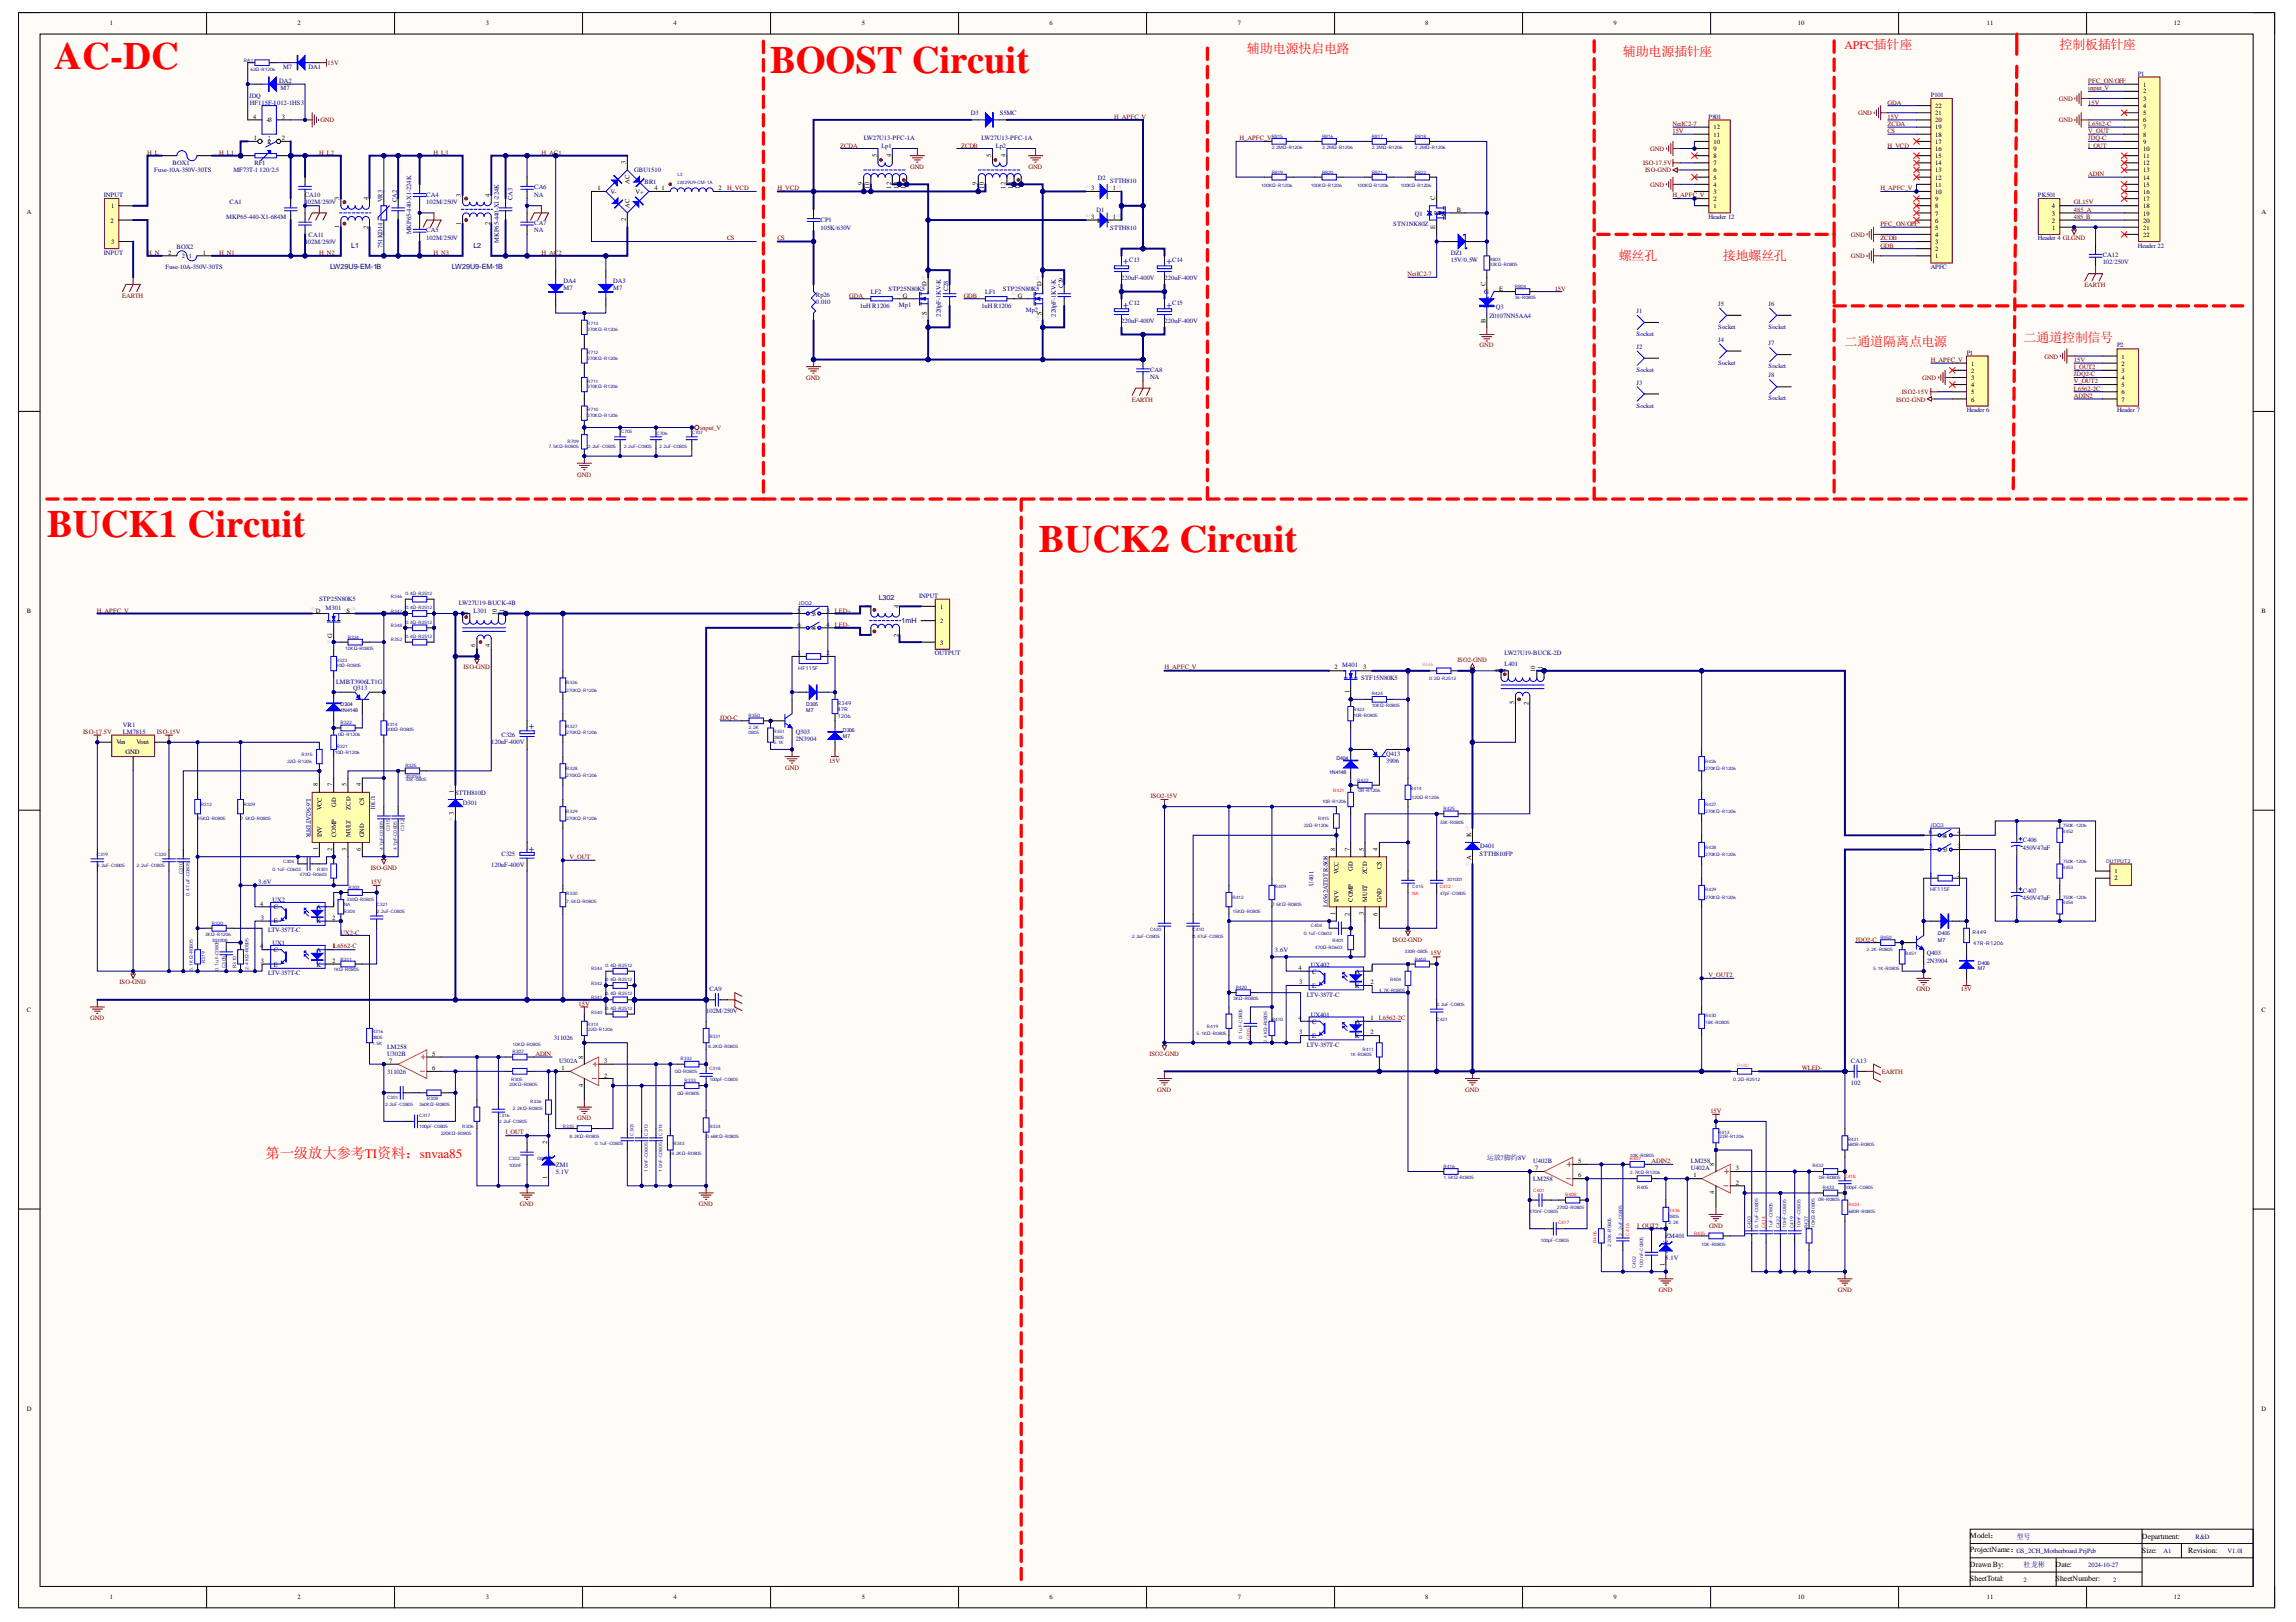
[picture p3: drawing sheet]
<svg xmlns="http://www.w3.org/2000/svg" width="297mm" height="210mm" viewBox="0 0 297 210" stroke-linecap="round" stroke-linejoin="round" font-family="sans-serif">
<defs><g id="words">
<g font-size="5" fill="#f00">
<text x="7" y="8.9">AC-DC</text>
<text x="99.6" y="9.4">BOOST Circuit</text>
<text x="6.1" y="69.6">BUCK1 Circuit</text>
<text x="134.4" y="71.4">BUCK2 Circuit</text>
</g>
<text font-size="1.9" fill="#f00" x="34.3" y="149.8">第一级放大参考TI资料：snvaa85</text>
<g font-size="1.7" fill="#f00">
<text x="161.3" y="6.8">辅助电源快启电路</text>
<text x="209.9" y="7.3">辅助电源插针座</text>
<text x="266.4" y="6.3">控制板插针座</text>
<text x="209.4" y="33.6">螺丝孔</text>
<text x="222.9" y="33.6">接地螺丝孔</text>
<text x="238.6" y="44.8">二通道隔离点电源</text>
<text x="261.8" y="44.3">二通道控制信号</text>
</g>
<text font-size="1.5" fill="#f00" x="238.6" y="6.3">APFC插针座</text>
<g font-size="1.3" fill="#00f">
<text x="145.3" y="34.2">+</text>
<text x="150.9" y="34.2">+</text>
<text x="145.3" y="39.8">+</text>
<text x="150.9" y="39.8">+</text>
<text x="68.4" y="94.4">+</text>
<text x="68.4" y="110.2">+</text>
</g>
<g font-size="1">
<text x="254.9" y="200.9">ProjectName：</text>
<text x="254.9" y="199">Model：</text>
<text x="254.9" y="202.8">DrawnBy:</text>
<text x="265.9" y="202.8">Date:</text>
<text x="277.1" y="199.1">Department:</text>
<text x="277.1" y="201">Size:</text>
<text x="283.1" y="201">Revision:</text>
<text x="254.9" y="204.6">SheetTotal:</text>
<text x="265.9" y="204.6">SheetNumber:</text>
</g>
<g font-size=".9" fill="#000080">
<text x="42.7" y="34.8">LW29U9-EM-1B</text>
<text x="45.4" y="32">L1</text>
<text x="58.4" y="34.8">LW29U9-EM-1B</text>
<text x="61.2" y="32">L2</text>
<text x="113.7" y="77.6">L302</text>
<text x="116.6" y="80.6">1mH</text>
<text x="192.3" y="150.2">运放7脚约8V</text>
<text x="260.9" y="199.1">型号</text>
<text x="261.8" y="202.8">杜龙彬</text>
</g>
<g font-size=".8">
<text x="14.2" y="3.3">1</text>
<text x="38.5" y="3.3">2</text>
<text x="62.8" y="3.3">3</text>
<text x="87.1" y="3.3">4</text>
<text x="111.5" y="3.3">5</text>
<text x="135.8" y="3.3">6</text>
<text x="160.1" y="3.3">7</text>
<text x="184.4" y="3.3">8</text>
<text x="208.8" y="3.3">9</text>
<text x="232.6" y="3.3">10</text>
<text x="257.1" y="3.3">11</text>
<text x="281.2" y="3.3">12</text>
<text x="277.3" y="11.2">1</text>
<text x="32.7" y="15.4">4</text>
<text x="34.5" y="15.8">43</text>
<text x="36.5" y="15.4">3</text>
<text x="221.7" y="17.7">11</text>
<text x="221.7" y="16.7">12</text>
<text x="250.4" y="17.7">18</text>
<text x="250.4" y="16.7">19</text>
<text x="250.4" y="15.8">20</text>
<text x="250.4" y="14.9">21</text>
<text x="250.4" y="13.9">22</text>
<text x="277.3" y="12.1">2</text>
<text x="277.3" y="13">3</text>
<text x="277.3" y="13.9">4</text>
<text x="277.3" y="14.9">5</text>
<text x="277.3" y="15.8">6</text>
<text x="277.3" y="16.7">7</text>
<text x="277.3" y="17.7">8</text>
<text x="32.8" y="18.2">1</text>
<text x="34.5" y="18.6">12</text>
<text x="36.5" y="18.2">2</text>
<text x="80.9" y="21.2" transform="rotate(-90 80.9 21.2)">3</text>
<text x="81.5" y="23.7" transform="rotate(-90 81.5 23.7)">AC</text>
<text x="113.4" y="20.4" transform="rotate(-90 113.4 20.4)">5</text>
<text x="115.3" y="20.4" transform="rotate(-90 115.3 20.4)">4</text>
<text x="128.2" y="20.4" transform="rotate(-90 128.2 20.4)">5</text>
<text x="130.1" y="20.4" transform="rotate(-90 130.1 20.4)">4</text>
<text x="221.7" y="23.2">5</text>
<text x="221.7" y="22.3">6</text>
<text x="221.7" y="21.4">7</text>
<text x="221.7" y="20.5">8</text>
<text x="221.7" y="19.5">9</text>
<text x="221.7" y="18.6">10</text>
<text x="250.4" y="23.2">12</text>
<text x="250.4" y="22.3">13</text>
<text x="250.4" y="21.4">14</text>
<text x="250.4" y="20.5">15</text>
<text x="250.4" y="19.5">16</text>
<text x="250.4" y="18.6">17</text>
<text x="277.3" y="18.6">9</text>
<text x="277.3" y="19.5">10</text>
<text x="277.3" y="20.5">11</text>
<text x="277.3" y="21.4">12</text>
<text x="277.3" y="22.3">13</text>
<text x="277.3" y="23.2">14</text>
<text x="3.5" y="27.7">A</text>
<text x="14.3" y="28.8">2</text>
<text x="14.4" y="27">1</text>
<text x="43.9" y="29.5" transform="rotate(-90 43.9 29.5)">1</text>
<text x="43.9" y="25.9" transform="rotate(-90 43.9 25.9)">3</text>
<text x="47.6" y="29.6" transform="rotate(-90 47.6 29.6)">2</text>
<text x="47.6" y="25.9" transform="rotate(-90 47.6 25.9)">4</text>
<text x="59.6" y="29.1" transform="rotate(-90 59.6 29.1)">1</text>
<text x="59.6" y="25.4" transform="rotate(-90 59.6 25.4)">3</text>
<text x="63.4" y="29.2" transform="rotate(-90 63.4 29.2)">2</text>
<text x="63.4" y="25.4" transform="rotate(-90 63.4 25.4)">4</text>
<text x="77.3" y="24.6">1</text>
<text x="79" y="25.1">V-</text>
<text x="80.9" y="28.7" transform="rotate(-90 80.9 28.7)">2</text>
<text x="81.5" y="26.9" transform="rotate(-90 81.5 26.9)">AC</text>
<text x="82.2" y="25.1">V+</text>
<text x="84.7" y="24.6">4</text>
<text x="85.6" y="24.6">1</text>
<text x="93" y="24.6">2</text>
<text x="111.6" y="24" transform="rotate(-90 111.6 24)">9</text>
<text x="112.5" y="24.4" transform="rotate(-90 112.5 24.4)">10</text>
<text x="115.3" y="24.4" transform="rotate(-90 115.3 24.4)">12</text>
<text x="116.2" y="24.4" transform="rotate(-90 116.2 24.4)">13</text>
<text x="117.2" y="24.4" transform="rotate(-90 117.2 24.4)">14</text>
<text x="126.4" y="24" transform="rotate(-90 126.4 24)">9</text>
<text x="127.3" y="24.4" transform="rotate(-90 127.3 24.4)">10</text>
<text x="130.1" y="24.4" transform="rotate(-90 130.1 24.4)">12</text>
<text x="131" y="24.4" transform="rotate(-90 131 24.4)">13</text>
<text x="132" y="24.4" transform="rotate(-90 132 24.4)">14</text>
<text x="141.2" y="24.6">3</text>
<text x="141.2" y="28.3">3</text>
<text x="141.9" y="28.8">K A</text>
<text x="144" y="24.6">1</text>
<text x="144" y="28.3">1</text>
<text x="185.7" y="29.7" transform="rotate(-90 185.7 29.7)">E</text>
<text x="185.7" y="25.9" transform="rotate(-90 185.7 25.9)">C</text>
<text x="186.2" y="27.8" transform="rotate(-90 186.2 27.8)">C</text>
<text x="186.2" y="27.8" transform="rotate(-90 186.2 27.8)">E</text>
<text x="186.5" y="27.9">B</text>
<text x="188.5" y="27.4">B</text>
<text x="221.7" y="27">1</text>
<text x="221.7" y="26">2</text>
<text x="221.7" y="25.1">3</text>
<text x="221.7" y="24.2">4</text>
<text x="250.4" y="29.7">5</text>
<text x="250.4" y="28.8">6</text>
<text x="250.4" y="27.9">7</text>
<text x="250.4" y="27">8</text>
<text x="250.4" y="26">9</text>
<text x="250.4" y="25.1">10</text>
<text x="250.4" y="24.2">11</text>
<text x="265.4" y="28.8">2</text>
<text x="265.4" y="27.9">3</text>
<text x="265.4" y="27">4</text>
<text x="265.5" y="29.7">1</text>
<text x="277.3" y="24.2">15</text>
<text x="277.3" y="25.1">16</text>
<text x="277.3" y="26">17</text>
<text x="277.3" y="27">18</text>
<text x="277.3" y="27.9">19</text>
<text x="277.3" y="28.8">20</text>
<text x="277.3" y="29.7">21</text>
<text x="292.6" y="27.7">A</text>
<text x="14.4" y="31.6">3</text>
<text x="21.7" y="33">2</text>
<text x="23.5" y="33.4">2</text>
<text x="24.4" y="33.4">1</text>
<text x="26.2" y="33">1</text>
<text x="250.4" y="33.4">1</text>
<text x="250.4" y="32.5">2</text>
<text x="250.4" y="31.6">3</text>
<text x="250.4" y="30.7">4</text>
<text x="277.3" y="30.7">22</text>
<text x="116.8" y="38.5">G</text>
<text x="119.9" y="40.7" transform="rotate(-90 119.9 40.7)">S</text>
<text x="119.9" y="37" transform="rotate(-90 119.9 37)">D</text>
<text x="131.7" y="38.5">G</text>
<text x="134.7" y="40.7" transform="rotate(-90 134.7 40.7)">S</text>
<text x="134.7" y="37" transform="rotate(-90 134.7 37)">D</text>
<text x="192" y="38">G</text>
<text x="192.2" y="41.8" transform="rotate(-90 192.2 41.8)">B</text>
<text x="192.2" y="37" transform="rotate(-90 192.2 37)">C</text>
<text x="192.6" y="39.9" transform="rotate(-90 192.6 39.9)">K A</text>
<text x="194" y="37.6">E</text>
<text x="255" y="47.3">1</text>
<text x="274.5" y="46.4">1</text>
<text x="274.5" y="47.3">2</text>
<text x="255" y="48.3">2</text>
<text x="255" y="49.2">3</text>
<text x="255" y="50.1">4</text>
<text x="255" y="51">5</text>
<text x="255" y="52">6</text>
<text x="274.5" y="48.3">3</text>
<text x="274.5" y="49.2">4</text>
<text x="274.5" y="50.1">5</text>
<text x="274.5" y="51">6</text>
<text x="274.5" y="52">7</text>
<text x="3.5" y="79.4">B</text>
<text x="40.9" y="79.3">D</text>
<text x="43" y="82.6" transform="rotate(-90 43 82.6)">G</text>
<text x="44.8" y="79.3">S</text>
<text x="59.6" y="79.6" transform="rotate(-90 59.6 79.6)">7</text>
<text x="60.6" y="79.6" transform="rotate(-90 60.6 79.6)">8</text>
<text x="61.5" y="83.8" transform="rotate(-90 61.5 83.8)">6</text>
<text x="63.4" y="83.8" transform="rotate(-90 63.4 83.8)">4</text>
<text x="64.3" y="79.6" transform="rotate(-90 64.3 79.6)">10</text>
<text x="65.2" y="79.6" transform="rotate(-90 65.2 79.6)">11</text>
<text x="103.2" y="79.3">5</text>
<text x="103.2" y="81.1">6</text>
<text x="105" y="79.7">53</text>
<text x="105" y="81.6">64</text>
<text x="106.9" y="79.3">3</text>
<text x="106.9" y="81.1">4</text>
<text x="112.5" y="82.3" transform="rotate(-90 112.5 82.3)">1</text>
<text x="112.5" y="78.7" transform="rotate(-90 112.5 78.7)">3</text>
<text x="116.2" y="82.4" transform="rotate(-90 116.2 82.4)">2</text>
<text x="116.2" y="78.7" transform="rotate(-90 116.2 78.7)">4</text>
<text x="121.6" y="78.8">1</text>
<text x="121.6" y="80.6">2</text>
<text x="121.6" y="83.4">3</text>
<text x="292.6" y="79.4">B</text>
<text x="103.2" y="84.8">1</text>
<text x="105" y="85.3">12</text>
<text x="106.9" y="84.8">2</text>
<text x="172.6" y="86.6">2</text>
<text x="174.6" y="89.7" transform="rotate(-90 174.6 89.7)">1</text>
<text x="176.4" y="86.6">3</text>
<text x="194" y="87" transform="rotate(-90 194 87)">8</text>
<text x="195" y="87" transform="rotate(-90 195 87)">9</text>
<text x="198.6" y="87" transform="rotate(-90 198.6 87)">10</text>
<text x="199.5" y="87" transform="rotate(-90 199.5 87)">11</text>
<text x="195.9" y="91.1" transform="rotate(-90 195.9 91.1)">5</text>
<text x="197.8" y="91.2" transform="rotate(-90 197.8 91.2)">2</text>
<text x="15.1" y="96.3">Vin</text>
<text x="16.2" y="97.6">GND</text>
<text x="17.7" y="96.3">Vout</text>
<text x="41.1" y="101.8" transform="rotate(-90 41.1 101.8)">8</text>
<text x="43" y="101.8" transform="rotate(-90 43 101.8)">7</text>
<text x="44.8" y="101.8" transform="rotate(-90 44.8 101.8)">5</text>
<text x="46.7" y="101.8" transform="rotate(-90 46.7 101.8)">4</text>
<text x="41.6" y="104.9" transform="rotate(-90 41.6 104.9)">VCC</text>
<text x="43.5" y="104.4" transform="rotate(-90 43.5 104.4)">GD</text>
<text x="45.3" y="104.8" transform="rotate(-90 45.3 104.8)">ZCD</text>
<text x="47.1" y="104.1" transform="rotate(-90 47.1 104.1)">CS</text>
<text x="58.7" y="105.5" transform="rotate(-90 58.7 105.5)">3</text>
<text x="58.7" y="102.7" transform="rotate(-90 58.7 102.7)">1</text>
<text x="249.5" y="107.9">6</text>
<text x="253.2" y="107.9">4</text>
<text x="41.1" y="110" transform="rotate(-90 41.1 110)">1</text>
<text x="41.6" y="108.3" transform="rotate(-90 41.6 108.3)">INV</text>
<text x="43" y="110.1" transform="rotate(-90 43 110.1)">2</text>
<text x="43.5" y="108.3" transform="rotate(-90 43.5 108.3)">COMP</text>
<text x="44.8" y="110.1" transform="rotate(-90 44.8 110.1)">3</text>
<text x="45.3" y="108.3" transform="rotate(-90 45.3 108.3)">MULT</text>
<text x="46.7" y="110.1" transform="rotate(-90 46.7 110.1)">6</text>
<text x="47.1" y="108.3" transform="rotate(-90 47.1 108.3)">GND</text>
<text x="172.7" y="110.1" transform="rotate(-90 172.7 110.1)">8</text>
<text x="173.1" y="113.2" transform="rotate(-90 173.1 113.2)">VCC</text>
<text x="174.6" y="110.1" transform="rotate(-90 174.6 110.1)">7</text>
<text x="175" y="112.7" transform="rotate(-90 175 112.7)">GD</text>
<text x="176.4" y="110.1" transform="rotate(-90 176.4 110.1)">5</text>
<text x="176.9" y="113.2" transform="rotate(-90 176.9 113.2)">ZCD</text>
<text x="178.2" y="110.1" transform="rotate(-90 178.2 110.1)">4</text>
<text x="178.7" y="112.5" transform="rotate(-90 178.7 112.5)">CS</text>
<text x="190.3" y="111.3" transform="rotate(-90 190.3 111.3)">A</text>
<text x="190.3" y="108.3" transform="rotate(-90 190.3 108.3)">K</text>
<text x="249.6" y="113.5">1</text>
<text x="249.6" y="109.8">5</text>
<text x="251.3" y="113.9">12</text>
<text x="251.3" y="110.3">53</text>
<text x="251.3" y="108.4">64</text>
<text x="253.2" y="113.5">2</text>
<text x="253.2" y="109.8">3</text>
<text x="273.6" y="113">1</text>
<text x="273.6" y="113.9">2</text>
<text x="33.7" y="117.2">4</text>
<text x="33.7" y="119.1">3</text>
<text x="35.4" y="117.6">C</text>
<text x="35.4" y="119.5">E</text>
<text x="40.9" y="117.6">A</text>
<text x="40.9" y="119.5">K</text>
<text x="43" y="117.2">1</text>
<text x="43" y="119.1">2</text>
<text x="172.7" y="118.4" transform="rotate(-90 172.7 118.4)">1</text>
<text x="173.1" y="116.7" transform="rotate(-90 173.1 116.7)">INV</text>
<text x="174.6" y="118.5" transform="rotate(-90 174.6 118.5)">2</text>
<text x="175" y="116.7" transform="rotate(-90 175 116.7)">COMP</text>
<text x="176.4" y="118.4" transform="rotate(-90 176.4 118.4)">3</text>
<text x="176.9" y="116.7" transform="rotate(-90 176.9 116.7)">MULT</text>
<text x="178.2" y="118.5" transform="rotate(-90 178.2 118.5)">6</text>
<text x="178.7" y="116.7" transform="rotate(-90 178.7 116.7)">GND</text>
<text x="33.7" y="122.7">4</text>
<text x="33.7" y="124.6">3</text>
<text x="35.4" y="123.2">C</text>
<text x="35.4" y="125.1">E</text>
<text x="40.9" y="123.2">A</text>
<text x="40.9" y="125.1">K</text>
<text x="43" y="122.7">1L6562-C</text>
<text x="43" y="124.6">2</text>
<text x="168" y="125.5">4</text>
<text x="177.3" y="125.5">1</text>
<text x="3.5" y="131">C</text>
<text x="168.1" y="127.4">3</text>
<text x="169.8" y="126">C</text>
<text x="169.8" y="127.9">E</text>
<text x="175.3" y="127.9">K</text>
<text x="175.3" y="126">A</text>
<text x="177.3" y="127.4">2</text>
<text x="292.6" y="131">C</text>
<text x="50.3" y="137.6">7</text>
<text x="55.9" y="136.7">5</text>
<text x="75.5" y="137" transform="rotate(-90 75.5 137)">8</text>
<text x="78.2" y="137.6">3</text>
<text x="168" y="132">4</text>
<text x="168.1" y="133.9">3</text>
<text x="169.8" y="132.5">C</text>
<text x="169.8" y="134.3">E</text>
<text x="175.3" y="134.3">K</text>
<text x="175.3" y="132.5">A</text>
<text x="177.3" y="132">1</text>
<text x="177.3" y="133.9">2</text>
<text x="55.9" y="138.5">6</text>
<text x="72.7" y="138.5">1</text>
<text x="75.5" y="140.7" transform="rotate(-90 75.5 140.7)">4</text>
<text x="78.2" y="139.4">2</text>
<text x="70.8" y="148.1" transform="rotate(-90 70.8 148.1)">2</text>
<text x="70.8" y="152.6" transform="rotate(-90 70.8 152.6)">1</text>
<text x="71.2" y="150.9" transform="rotate(-90 71.2 150.9)">A K</text>
<text x="198.6" y="151.4">7</text>
<text x="204.2" y="152.4">6</text>
<text x="204.2" y="150.5">5</text>
<text x="219.1" y="152.4">1</text>
<text x="221.8" y="154.6" transform="rotate(-90 221.8 154.6)">4</text>
<text x="221.8" y="150.9" transform="rotate(-90 221.8 150.9)">8</text>
<text x="224.6" y="153.3">2</text>
<text x="224.6" y="151.4">3</text>
<text x="215.4" y="159.2" transform="rotate(-90 215.4 159.2)">2</text>
<text x="215.4" y="163.8" transform="rotate(-90 215.4 163.8)">1</text>
<text x="215.8" y="162.1" transform="rotate(-90 215.8 162.1)">A K</text>
<text x="3.5" y="182.5">D</text>
<text x="292.6" y="182.5">D</text>
<text x="14.2" y="207">1</text>
<text x="38.5" y="207">2</text>
<text x="62.8" y="207">3</text>
<text x="87.1" y="207">4</text>
<text x="111.5" y="207">5</text>
<text x="135.8" y="207">6</text>
<text x="160.1" y="207">7</text>
<text x="184.4" y="207">8</text>
<text x="208.8" y="207">9</text>
<text x="232.6" y="207">10</text>
<text x="257.1" y="207">11</text>
<text x="281.2" y="207">12</text>
</g>
<g font-size=".8" fill="#000080">
<text x="36.1" y="10.7">DA2</text>
<text x="36.3" y="11.7">M7</text>
<text x="36.6" y="8.9">M7</text>
<text x="39.9" y="8.9">DA1</text>
<text x="276.6" y="9.8">P1</text>
<text x="32.2" y="12.7">JDQ</text>
<text x="32.3" y="13.5">HF115F-I012-1HS3</text>
<text x="125.6" y="14.9">D3</text>
<text x="129.3" y="14.9">S5MC</text>
<text x="221" y="15.4">P801</text>
<text x="249.8" y="12.6">P101</text>
<text x="20" y="22.3">Fuse-10A-350V-30TS</text>
<text x="22.3" y="21.4">BOX1</text>
<text x="30.2" y="22.3">MF73T-1 120/2.5</text>
<text x="32.9" y="21.4">RF1</text>
<text x="82" y="22.3">GBU1510</text>
<text x="83.4" y="23.7">BR1</text>
<text x="111.7" y="18.2">LW27U13-PFC-1A</text>
<text x="114" y="19.1">Lp1</text>
<text x="127" y="18.2">LW27U13-PFC-1A</text>
<text x="128.8" y="19.1">Lp2</text>
<text x="142" y="23.2">D2</text>
<text x="143.6" y="23.7">STTH810</text>
<text x="13.4" y="25.5">INPUT</text>
<text x="29.3" y="28.3">MKP65-440-X1-684M</text>
<text x="29.7" y="26.5">CA1</text>
<text x="39.4" y="25.5">CA10</text>
<text x="39.4" y="26.5">102M/250V</text>
<text x="49.5" y="26.2" transform="rotate(-90 49.5 26.2)">VR3</text>
<text x="51.3" y="26.2" transform="rotate(-90 51.3 26.2)">CA2</text>
<text x="55.1" y="25.4">CA4</text>
<text x="55.1" y="26.4">102M/250V</text>
<text x="66.3" y="25.9" transform="rotate(-90 66.3 25.9)">CA3</text>
<text x="69.1" y="24.5">CA6</text>
<text x="69.1" y="25.4">NA</text>
<text x="69.1" y="29.2">CA7</text>
<text x="106.2" y="28.7">CP1</text>
<text x="106.2" y="29.7">105K/630V</text>
<text x="141.9" y="27.5">D1</text>
<text x="143.6" y="29.7">STTH810</text>
<text x="180.3" y="29.2">STN1NK80Z</text>
<text x="183" y="27.9">Q1</text>
<text x="221" y="28.3">Header 12</text>
<text x="263.7" y="25.5">PK501</text>
<text x="13.4" y="33">INPUT</text>
<text x="21.4" y="34.8">Fuse-10A-350V-30TS</text>
<text x="22.8" y="32.3">BOX2</text>
<text x="39.4" y="31.6">102M/250V</text>
<text x="39.9" y="30.7">CA11</text>
<text x="49.5" y="32.1" transform="rotate(-90 49.5 32.1)">751KD14</text>
<text x="53.2" y="30.3" transform="rotate(-90 53.2 30.3)">MKP65-440-X1-224K</text>
<text x="55.1" y="30.1">CA5</text>
<text x="55.1" y="31">102M/250V</text>
<text x="64.5" y="31.4" transform="rotate(-90 64.5 31.4)">MKP65-440-X1-224K</text>
<text x="69.1" y="30.1">NA</text>
<text x="146.1" y="33.9">C13</text>
<text x="151.7" y="33.9">C14</text>
<text x="187.7" y="33">DZ1</text>
<text x="187.7" y="33.9">15V/0.5W</text>
<text x="249.8" y="34.8">APFC</text>
<text x="263.7" y="31.1">Header 4 GLGND</text>
<text x="272" y="33.3">CA12</text>
<text x="272" y="34.2">102/250V</text>
<text x="276.6" y="32">Header 22</text>
<text x="72.9" y="36.6">DA4</text>
<text x="72.9" y="37.5">M7</text>
<text x="79.3" y="36.6">DA3</text>
<text x="79.3" y="37.5">M7</text>
<text x="105.6" y="38.5">Rp26</text>
<text x="105.6" y="39.4">0.010</text>
<text x="111.2" y="39.9">1uH R1206</text>
<text x="112.7" y="38">LF2</text>
<text x="115" y="37.6">STP25N80K5</text>
<text x="116.3" y="39.7">Mp1</text>
<text x="121.7" y="41" transform="rotate(-90 121.7 41)">220pF-1KV-K</text>
<text x="122.6" y="37.7" transform="rotate(-90 122.6 37.7)">C28</text>
<text x="127" y="39.9">1uH R1206</text>
<text x="127.5" y="38">LF1</text>
<text x="129.8" y="37.6">STP25N80K5</text>
<text x="132.7" y="40.3">Mp2</text>
<text x="136.6" y="41" transform="rotate(-90 136.6 41)">220pF-1KV-K</text>
<text x="137.5" y="37.3" transform="rotate(-90 137.5 37.3)">C29</text>
<text x="145.1" y="36.2">220uF-400V</text>
<text x="145.1" y="41.8">220uF-400V</text>
<text x="146.1" y="39.5">C12</text>
<text x="150.6" y="36.2">220uF-400V</text>
<text x="150.6" y="41.8">220uF-400V</text>
<text x="151.7" y="39.5">C15</text>
<text x="192.7" y="41.2">Z0107NN5AA4</text>
<text x="193.5" y="40">Q3</text>
<text x="211.7" y="40.6">J1</text>
<text x="222.3" y="39.6">J5</text>
<text x="228.8" y="39.6">J6</text>
<text x="211.7" y="43.5">Socket</text>
<text x="211.7" y="45.2">J2</text>
<text x="222.3" y="42.6">Socket</text>
<text x="222.3" y="44.3">J4</text>
<text x="222.3" y="47.2">Socket</text>
<text x="228.8" y="42.6">Socket</text>
<text x="228.8" y="44.7">J7</text>
<text x="228.8" y="47.7">Socket</text>
<text x="254.4" y="45.9">P1</text>
<text x="273.9" y="45">P2</text>
<text x="148.8" y="48.2">CA8</text>
<text x="148.8" y="49.1">NA</text>
<text x="211.7" y="48.2">Socket</text>
<text x="211.7" y="49.8">J3</text>
<text x="211.7" y="52.7">Socket</text>
<text x="228.8" y="48.8">J8</text>
<text x="228.8" y="51.8">Socket</text>
<text x="254.4" y="53.3">Header 6</text>
<text x="273.9" y="53.3">Header 7</text>
<text x="41.3" y="77.8">STP25N80K5</text>
<text x="118.9" y="77.4">INPUT</text>
<text x="42.1" y="78.9">M301</text>
<text x="59.4" y="78.3">LW27U19-BUCK-4B</text>
<text x="61.2" y="79.3">L301</text>
<text x="43.5" y="88.6">LMBT3906LT1G</text>
<text x="45.7" y="89.2">Q313</text>
<text x="121" y="84.8">OUTPUT</text>
<text x="173.7" y="86.4">M401</text>
<text x="176.1" y="88.1">STF15N80K5</text>
<text x="194.6" y="86.2">L401</text>
<text x="194.6" y="84.8">LW27U19-BUCK-2D</text>
<text x="15.9" y="94.1">VR1</text>
<text x="15.9" y="95">LM7815</text>
<text x="64.9" y="95.4">C326</text>
<text x="102.9" y="95">Q303</text>
<text x="102.9" y="95.9">2N3904</text>
<text x="63.5" y="96.3">120uF-400V</text>
<text x="179.3" y="97.8">Q413</text>
<text x="179.3" y="98.7">3906</text>
<text x="39.7" y="103.4" transform="rotate(90 39.7 103.4)">L6562ATDTR</text>
<text x="48" y="103" transform="rotate(90 48 103)">U301</text>
<text x="58.9" y="102.9">STTH810D</text>
<text x="59.9" y="104.1">D301</text>
<text x="63.5" y="112.1">120uF-400V</text>
<text x="64.9" y="110.7">C325</text>
<text x="191.4" y="110.7">STTH810FP</text>
<text x="191.5" y="109.7">D401</text>
<text x="261.7" y="109">C406</text>
<text x="261.7" y="110">450V47uF</text>
<text x="33.4" y="114.4">3.6V</text>
<text x="35.3" y="116.7">UX2</text>
<text x="169.9" y="114.6" transform="rotate(-90 169.9 114.6)">U401</text>
<text x="171.8" y="117.4" transform="rotate(-90 171.8 117.4)">L6562ATDTR-SO8</text>
<text x="261.7" y="115.5">C407</text>
<text x="261.7" y="116.5">450V47uF</text>
<text x="34.7" y="120.6">LTV-357T-C</text>
<text x="35.3" y="122.3">UX1</text>
<text x="164.9" y="123.2">3.6V</text>
<text x="169.6" y="125.1">UX402</text>
<text x="249.3" y="123.6">Q403</text>
<text x="249.3" y="124.6">2N3904</text>
<text x="34.7" y="126.2">LTV-357T-C</text>
<text x="91.4" y="131.1">102M/250V</text>
<text x="91.8" y="128.3">CA9</text>
<text x="169.1" y="129">LTV-357T-C</text>
<text x="169.6" y="131.6">UX401</text>
<text x="50.1" y="135.7">LM258</text>
<text x="50.1" y="136.7">U302B</text>
<text x="71.6" y="134.6">311026</text>
<text x="72.3" y="137.6">U302A</text>
<text x="169.1" y="135.5">LTV-357T-C</text>
<text x="239.5" y="137.6">CA13</text>
<text x="50.1" y="138.9">311026</text>
<text x="239.5" y="140.4">102</text>
<text x="71.9" y="151">ZM1</text>
<text x="71.9" y="152">5.1V</text>
<text x="198.4" y="150.5">U402B</text>
<text x="198.4" y="152.8">LM258</text>
<text x="218.7" y="151.4">U402A</text>
<text x="218.7" y="150.5">LM258</text>
<text x="215.4" y="160.2">ZM401</text>
<text x="215.4" y="163">5.1V</text>
<text x="260.9" y="201">GS_2CH_Motherboard.PrjPcb</text>
<text x="270.2" y="202.8">2024-10-27</text>
<text x="279.9" y="201">A1</text>
<text x="284" y="199.1">R&amp;D</text>
<text x="288.2" y="201">V1.01</text>
<text x="261.8" y="204.7">2</text>
<text x="273.4" y="204.7">2</text>
</g>
<g font-size=".8" fill="#800000">
<text x="42.4" y="8.5">15V</text>
<text x="270.2" y="10.7">PFC_ON/OFF</text>
<text x="270.2" y="11.7">input_V</text>
<text x="41.4" y="15.8">GND</text>
<text x="144.1" y="15.4">H_APFC_V</text>
<text x="216.4" y="16.3">NetIC2-7</text>
<text x="216.4" y="17.2">15V</text>
<text x="240.4" y="14.9">GND</text>
<text x="244.2" y="13.5">GDA</text>
<text x="244.2" y="15.4">15V</text>
<text x="244.2" y="16.3">ZCDA</text>
<text x="244.2" y="17.2">CS</text>
<text x="266.4" y="13">GND</text>
<text x="266.4" y="15.8">GND</text>
<text x="270.2" y="13.5">15V</text>
<text x="270.2" y="16.3">L6562-C</text>
<text x="270.2" y="17.2">V_OUT</text>
<text x="19" y="20">H_L</text>
<text x="28.3" y="20">H_L1</text>
<text x="41.3" y="20">H_L2</text>
<text x="56.1" y="20">H_L3</text>
<text x="70" y="20">H_AC1</text>
<text x="108.7" y="19.1">ZCDA</text>
<text x="117.7" y="21.8">GND</text>
<text x="124.3" y="19.1">ZCDB</text>
<text x="133.1" y="21.8">GND</text>
<text x="160.4" y="18.2">H_APFC_V</text>
<text x="212.6" y="21.4">ISO-17.5V</text>
<text x="212.8" y="22.3">ISO-GND</text>
<text x="213.5" y="19.5">GND</text>
<text x="244.2" y="19.1">H_VCD</text>
<text x="270.2" y="18.2">JDQ-C</text>
<text x="270.2" y="19.1">I_OUT</text>
<text x="270.2" y="22.7">ADIN</text>
<text x="94.1" y="24.6">H_VCD</text>
<text x="100.6" y="24.6">H_VCD</text>
<text x="213.5" y="24.2">GND</text>
<text x="216.4" y="25.5">H_APFC_V</text>
<text x="243.3" y="24.6">H_APFC_V</text>
<text x="243.3" y="29.2">PFC_ON/OFF</text>
<text x="268.3" y="26.5">GL15V</text>
<text x="268.3" y="27.4">485_A</text>
<text x="268.3" y="28.3">485_B</text>
<text x="19" y="33">H_N</text>
<text x="28.3" y="33">H_N1</text>
<text x="41.3" y="33">H_N2</text>
<text x="56.1" y="33">H_N3</text>
<text x="70" y="33">H_AC2</text>
<text x="94.1" y="31.1">CS</text>
<text x="100.6" y="31.1">CS</text>
<text x="182.1" y="35.8">NetIC2-7</text>
<text x="239.5" y="30.7">GND</text>
<text x="239.5" y="33.4">GND</text>
<text x="243.3" y="31.1">ZCDB</text>
<text x="243.3" y="32">GDB</text>
<text x="15.8" y="38.5">EARTH</text>
<text x="109.9" y="38.5">GDA</text>
<text x="124.7" y="38.5">GDB</text>
<text x="201.1" y="37.6">15V</text>
<text x="269.7" y="37.1">EARTH</text>
<text x="191.4" y="45">GND</text>
<text x="249.8" y="46.8">H_APFC_V</text>
<text x="264.5" y="46.4">GND</text>
<text x="268.3" y="46.8">15V</text>
<text x="268.3" y="47.8">I_OUT2</text>
<text x="104.3" y="49.2">GND</text>
<text x="146.4" y="52">EARTH</text>
<text x="245.3" y="52">ISO2-GND</text>
<text x="246.1" y="51">ISO2-15V</text>
<text x="248.7" y="49.2">GND</text>
<text x="268.3" y="48.7">JDQ2-C</text>
<text x="268.3" y="49.6">V_OUT2</text>
<text x="268.3" y="50.5">L6562-2C</text>
<text x="268.3" y="51.5">ADIN2</text>
<text x="90.6" y="55.6">input_V</text>
<text x="74.7" y="61.7">GND</text>
<text x="12.5" y="79.3">H_APFC_V</text>
<text x="108" y="79.3">LED+</text>
<text x="108" y="81.1">LED-</text>
<text x="60" y="86.6">ISO-GND</text>
<text x="150.6" y="86.6">H_APFC_V</text>
<text x="188.5" y="85.7">ISO2-GND</text>
<text x="10.7" y="95">ISO-17.5V</text>
<text x="20.3" y="95">ISO-15V</text>
<text x="93.1" y="93.1">JDQ-C</text>
<text x="101.6" y="99.6">GND</text>
<text x="107.3" y="98.7">15V</text>
<text x="148.9" y="103.3">ISO2-15V</text>
<text x="48" y="112.6">ISO-GND</text>
<text x="73.7" y="111.2">V_OUT</text>
<text x="48" y="114.4">15V</text>
<text x="44.1" y="120.9">UX2-C</text>
<text x="180.2" y="121.9">ISO2-GND</text>
<text x="185.1" y="123.6">15V</text>
<text x="240.1" y="121.9">JDQ2-C</text>
<text x="15.5" y="127.4">ISO-GND</text>
<text x="74.9" y="130.1">15V</text>
<text x="221" y="126.4">V_OUT2</text>
<text x="247.9" y="128.3">GND</text>
<text x="253.7" y="128.3">15V</text>
<text x="11.7" y="132">GND</text>
<text x="69.3" y="136.7">ADIN</text>
<text x="148.7" y="136.7">ISO2-GND</text>
<text x="178.4" y="132">L6562-2C</text>
<text x="149.7" y="141.3">GND</text>
<text x="189.6" y="141.3">GND</text>
<text x="233.1" y="138.5">WLED-</text>
<text x="243.4" y="138.9">EARTH</text>
<text x="65.4" y="146.8">I_OUT</text>
<text x="74.7" y="144.9">GND</text>
<text x="221.3" y="144">15V</text>
<text x="213.7" y="150.5">ADIN2</text>
<text x="67.2" y="156.1">GND</text>
<text x="90.4" y="156.1">GND</text>
<text x="211.8" y="158.9">I_OUT2</text>
<text x="221.1" y="158.9">GND</text>
<text x="214.6" y="167.2">GND</text>
<text x="237.8" y="167.2">GND</text>
</g>
<g font-size=".7" fill="#000080">
<text x="103.3" y="78.3">JDQ2</text>
<text x="103.3" y="86.7">HF115F</text>
<text x="44.1" y="91.4">D304</text>
<text x="44.1" y="92.2">1N4148</text>
<text x="104.3" y="91.4">D305</text>
<text x="104.3" y="92.2">M7</text>
<text x="108.4" y="92">47R</text>
<text x="108.4" y="91.2">R349</text>
<text x="108.4" y="92.9">1206</text>
<text x="109" y="94.7">D306</text>
<text x="109" y="95.5">M7</text>
<text x="172" y="100.1">1N4148</text>
<text x="172.9" y="98.3">D404</text>
<text x="249.7" y="107">JDQ3</text>
<text x="272.5" y="111.6">OUTPUT2</text>
<text x="249.7" y="115.4">HF115F</text>
<text x="250.7" y="120.9">D405</text>
<text x="250.7" y="121.9">M7</text>
<text x="255.2" y="120.9">R449</text>
<text x="255.3" y="122.3">47R-R1206</text>
<text x="255.9" y="124.8">D406</text>
<text x="255.9" y="125.6">M7</text>
</g>
<g font-size=".6" fill="#000080">
<text x="31.6" y="8">RA1</text>
<text x="32.4" y="9.2">62Ω-R1206</text>
<text x="164.5" y="17.8">R815</text>
<text x="171" y="17.8">R816</text>
<text x="177.5" y="17.8">R817</text>
<text x="183" y="17.8">R818</text>
<text x="87.6" y="22.8">L3</text>
<text x="87.6" y="23.7">LW29U9-CM-1A</text>
<text x="164.5" y="19.3">2.2MΩ-R1206</text>
<text x="164.5" y="22.5">R819</text>
<text x="171" y="19.3">2.2MΩ-R1206</text>
<text x="171" y="22.5">R820</text>
<text x="177.5" y="19.3">2.2MΩ-R1206</text>
<text x="177.5" y="22.5">R821</text>
<text x="183" y="19.3">2.2MΩ-R1206</text>
<text x="183" y="22.5">R822</text>
<text x="163.2" y="24.3">100KΩ-R1206</text>
<text x="169.6" y="24.3">100KΩ-R1206</text>
<text x="175.6" y="24.3">100KΩ-R1206</text>
<text x="181.2" y="24.3">100KΩ-R1206</text>
<text x="192.7" y="33.7">R803</text>
<text x="192.7" y="34.5">33KΩ-R0805</text>
<text x="196" y="37.3">R804</text>
<text x="196" y="38.7">3k-R0805</text>
<text x="76" y="42.1">R713</text>
<text x="76" y="42.8">270KΩ-R1206</text>
<text x="76" y="45.8">R712</text>
<text x="76" y="46.6">270KΩ-R1206</text>
<text x="76" y="49.5">R711</text>
<text x="76" y="50.2">270KΩ-R1206</text>
<text x="76" y="53.2">R710</text>
<text x="76" y="53.9">270KΩ-R1206</text>
<text x="71" y="58">7.5KΩ-R0805</text>
<text x="73.4" y="57.3">R709</text>
<text x="76" y="58">2.2uF-C0805</text>
<text x="80.4" y="56">C705</text>
<text x="80.7" y="58">2.2uF-C0805</text>
<text x="84.9" y="56.3">C706</text>
<text x="85.3" y="58">2.2uF-C0805</text>
<text x="89.5" y="56.1">C707</text>
<text x="50.6" y="77.4">R346</text>
<text x="52.4" y="77">0.4Ω-R2512</text>
<text x="45" y="82.7">R324</text>
<text x="50.6" y="79.3">R347</text>
<text x="50.6" y="81.1">R348</text>
<text x="50.6" y="83">R352</text>
<text x="52.4" y="78.9">0.4Ω-R2512</text>
<text x="52.4" y="80.7">0.4Ω-R2512</text>
<text x="52.4" y="82.6">0.4Ω-R2512</text>
<text x="43.5" y="85.6">R323</text>
<text x="43.5" y="86.4">10Ω-R0805</text>
<text x="44.7" y="84.2">10KΩ-R0805</text>
<text x="73.3" y="88.6">R326</text>
<text x="73.3" y="89.5">270KΩ-R1206</text>
<text x="177.5" y="89.9">R424</text>
<text x="184.9" y="88.1">0.2Ω-R2512</text>
<text x="43.7" y="95.2">0Ω-R1206</text>
<text x="44.1" y="93.7">R322</text>
<text x="50" y="93.9">R314</text>
<text x="50" y="94.7">200Ω-R0805</text>
<text x="73.3" y="94.1">R327</text>
<text x="73.3" y="95">270KΩ-R1206</text>
<text x="96.9" y="94.3">2.2K</text>
<text x="96.9" y="92.8">R350</text>
<text x="96.9" y="95">0805</text>
<text x="100.1" y="94.8">R351</text>
<text x="100.1" y="95.6">0805</text>
<text x="175.1" y="92">R423</text>
<text x="175.1" y="92.8">10R-R0805</text>
<text x="177.5" y="91.5">10KΩ-R0805</text>
<text x="37.1" y="98.7">22Ω-R1206</text>
<text x="39" y="97.8">R315</text>
<text x="43.3" y="97.6">10Ω-R1206</text>
<text x="43.6" y="96.9">R321</text>
<text x="52.4" y="101.1">33K-0805</text>
<text x="52.4" y="99.2">R325</text>
<text x="52.4" y="100.7">303055</text>
<text x="73.3" y="99.6">R328</text>
<text x="73.3" y="100.6">270KΩ-R1206</text>
<text x="100.1" y="96.3">5.1K</text>
<text x="175.6" y="101.2">R422</text>
<text x="220.6" y="98.7">R426</text>
<text x="220.6" y="99.6">270KΩ-R1206</text>
<text x="25.5" y="106.1">15KΩ-R0805</text>
<text x="26" y="104.3">R312</text>
<text x="31.1" y="106.1">7.5KΩ-R0805</text>
<text x="31.6" y="104.3">R309</text>
<text x="50.4" y="107.6" transform="rotate(-90 50.4 107.6)">C315</text>
<text x="52.3" y="107.6" transform="rotate(-90 52.3 107.6)">C312</text>
<text x="73.3" y="105.2">R329</text>
<text x="73.3" y="106.1">270KΩ-R1206</text>
<text x="168.7" y="107.1">22Ω-R1206</text>
<text x="170.5" y="106.1">R415</text>
<text x="171" y="103.9">10R-R1206</text>
<text x="175.8" y="102.5">0R-R1206</text>
<text x="182.5" y="102.3">R414</text>
<text x="182.6" y="103.4">120Ω-R1206</text>
<text x="186.3" y="106.6">33K-R0805</text>
<text x="186.8" y="104.8">R425</text>
<text x="220.6" y="104.3">R427</text>
<text x="220.6" y="105.2">270KΩ-R1206</text>
<text x="266.8" y="107.8">R452</text>
<text x="266.9" y="107.1">750K-1206</text>
<text x="12.5" y="110.8">C319</text>
<text x="12.5" y="112.1">2.2uF-C0805</text>
<text x="17.7" y="112.1">2.2uF-C0805</text>
<text x="20" y="110.8">C320</text>
<text x="23.6" y="113.2" transform="rotate(-90 23.6 113.2)">C310</text>
<text x="35.3" y="112.7">0.1uF-C0603</text>
<text x="36.6" y="111.7">C304</text>
<text x="38.7" y="113.4">470Ω-R0603</text>
<text x="41" y="112.7">R301</text>
<text x="49.6" y="110" transform="rotate(-90 49.6 110)">47pF-C0805</text>
<text x="51.3" y="110" transform="rotate(-90 51.3 110)">47pF-C0805</text>
<text x="220.6" y="109.9">R428</text>
<text x="220.6" y="110.8">270KΩ-R1206</text>
<text x="266.8" y="112.4">R453</text>
<text x="266.9" y="111.7">750K-1206</text>
<text x="24.5" y="116" transform="rotate(-90 24.5 116)">0.47uF-C0805</text>
<text x="27.4" y="119.7">R320</text>
<text x="44.5" y="118.1">R304</text>
<text x="44.5" y="117.2">NA</text>
<text x="44.8" y="116.5">330Ω-R0805</text>
<text x="45.1" y="115">R303</text>
<text x="48.7" y="117.2">C321</text>
<text x="48.7" y="118.1">2.2uF-C0805</text>
<text x="73.3" y="115.9">R330</text>
<text x="73.3" y="116.8">7.5KΩ-R0805</text>
<text x="159.4" y="116.3">R412</text>
<text x="159.4" y="118.1">15KΩ-R0805</text>
<text x="164.5" y="117.2">7.5KΩ-R0805</text>
<text x="164.9" y="114.9">R409</text>
<text x="182.7" y="114.9">C415</text>
<text x="186.3" y="115.9">47pF-C0805</text>
<text x="187.2" y="114">301001</text>
<text x="220.6" y="115.4">R429</text>
<text x="220.6" y="116.3">270KΩ-R1206</text>
<text x="266.8" y="117.1">R454</text>
<text x="266.9" y="116.3">750K-1206</text>
<text x="25" y="125.7" transform="rotate(-90 25 125.7)">5.1KΩ-R0805</text>
<text x="26.6" y="124.7" transform="rotate(-90 26.6 124.7)">R319</text>
<text x="26.6" y="121.2">3KΩ-R1206</text>
<text x="27.4" y="121.9">301008</text>
<text x="28.3" y="125.7" transform="rotate(-90 28.3 125.7)">0.1uF-C0805</text>
<text x="29.2" y="125.2" transform="rotate(-90 29.2 125.2)">C305</text>
<text x="30.5" y="125.2" transform="rotate(-90 30.5 125.2)">R310</text>
<text x="32.1" y="125.5" transform="rotate(-90 32.1 125.5)">2.4KΩ-R0805</text>
<text x="43.1" y="125.7">1KΩ-R0805</text>
<text x="44.1" y="124.3">R311</text>
<text x="76.5" y="125.6">R344</text>
<text x="78.3" y="125.2">0.4Ω-R2512</text>
<text x="146.4" y="121.4">2.2uF-C0805</text>
<text x="148.8" y="120.5">C420</text>
<text x="154.3" y="120.5">C410</text>
<text x="154.3" y="121.4">0.47uF-C0805</text>
<text x="168.7" y="120.9">0.1uF-C0603</text>
<text x="169.6" y="120">C404</text>
<text x="170.1" y="122.8">470Ω-R0603</text>
<text x="172.4" y="121.9">R401</text>
<text x="181.7" y="123.3">330R-0805</text>
<text x="183" y="124.3">R403</text>
<text x="241.5" y="123.1">2.2K-R0805</text>
<text x="242.3" y="125.6">5.1K-R0805</text>
<text x="243.3" y="121.5">R450</text>
<text x="246.5" y="123.6">R451</text>
<text x="76.5" y="131.2">R340</text>
<text x="76.5" y="129.3">R341</text>
<text x="76.5" y="127.4">R342</text>
<text x="78.3" y="130.7">0.4Ω-R2512</text>
<text x="78.3" y="128.8">0.4Ω-R2512</text>
<text x="78.3" y="126.9">0.4Ω-R2512</text>
<text x="159.5" y="129.5">3KΩ-R0805</text>
<text x="159.9" y="128">R420</text>
<text x="178.4" y="128.4">4.7K-R0805</text>
<text x="179.8" y="126.9">R404</text>
<text x="185.8" y="130.2">2.2uF-C0805</text>
<text x="220.6" y="131.6">R430</text>
<text x="48.1" y="135.2">1.5K</text>
<text x="48.1" y="133.7">R316</text>
<text x="48.1" y="134.5">0805</text>
<text x="66.3" y="136.2">R307</text>
<text x="66.3" y="135.3">10KΩ-R0805</text>
<text x="76" y="132.8">R313</text>
<text x="76" y="133.4">22Ω-R1206</text>
<text x="88.1" y="137.2">R332</text>
<text x="91.6" y="135.6">8.2KΩ-R0805</text>
<text x="91.8" y="134.4">R331</text>
<text x="154.8" y="134">5.1KΩ-R0805</text>
<text x="156.1" y="133">R419</text>
<text x="160.7" y="134.5" transform="rotate(-90 160.7 134.5)">0.1uF-C0805</text>
<text x="163.9" y="135" transform="rotate(-90 163.9 135)">2.4KΩ-R0805</text>
<text x="164.5" y="132.1">R410</text>
<text x="174.7" y="136.7">1K-R0805</text>
<text x="176.3" y="136">R411</text>
<text x="185.8" y="132.1">C421</text>
<text x="220.6" y="132.5">18K-R0805</text>
<text x="49.8" y="143.2">2.2uF-C0805</text>
<text x="50.1" y="142.2">C301</text>
<text x="54.2" y="143.2">360KΩ-R0805</text>
<text x="55.2" y="142.4">R308</text>
<text x="65.9" y="140.5">20KΩ-R0805</text>
<text x="66.1" y="139.9">R305</text>
<text x="66.3" y="143.7">2.2KΩ-R0805</text>
<text x="68.6" y="142.7">R336</text>
<text x="87.3" y="138.9">0Ω-R0805</text>
<text x="87.6" y="141.7">0Ω-R0805</text>
<text x="88.6" y="140">R333</text>
<text x="91.8" y="138.5">C318</text>
<text x="91.8" y="140">100pF-C0805</text>
<text x="224.2" y="140">0.2Ω-R2512</text>
<text x="54.2" y="144.6">C317</text>
<text x="54.2" y="146">100pF-C0805</text>
<text x="57" y="146.9">220KΩ-R0805</text>
<text x="59.8" y="146">R306</text>
<text x="64.5" y="144.6">C316</text>
<text x="64.5" y="145.3">2.2uF-C0805</text>
<text x="72.8" y="146">R335</text>
<text x="73.7" y="147.3">8.2KΩ-R0805</text>
<text x="77" y="148.2">0.1uF-C0805</text>
<text x="82" y="147" transform="rotate(-90 82 147)">C303</text>
<text x="83.8" y="147" transform="rotate(-90 83.8 147)">C313</text>
<text x="85.7" y="147" transform="rotate(-90 85.7 147)">C314</text>
<text x="86.9" y="149.5">8.2KΩ-R0805</text>
<text x="87.1" y="148.2">R343</text>
<text x="91.4" y="147.3">0.68KΩ-R0805</text>
<text x="91.8" y="146">R334</text>
<text x="210.9" y="149.7">10K-R0805</text>
<text x="222.3" y="146.7">R413</text>
<text x="222.5" y="147.3">22R-R1206</text>
<text x="239" y="147.6">R431</text>
<text x="239" y="148.3">680R-R0805</text>
<text x="65.8" y="151">100nF</text>
<text x="65.8" y="150.1">C302</text>
<text x="69.5" y="150.1">0805</text>
<text x="83.8" y="151.6" transform="rotate(-90 83.8 151.6)">10nF-C0805</text>
<text x="85.7" y="151.6" transform="rotate(-90 85.7 151.6)">10nF-C0805</text>
<text x="186.8" y="151.1">R416</text>
<text x="186.8" y="152.6">1.5KΩ-R0805</text>
<text x="210.9" y="152">2.7KΩ-R1206</text>
<text x="211.8" y="153.8">R405</text>
<text x="234.5" y="151">R432</text>
<text x="235.2" y="155.4">0R-R0805</text>
<text x="235.3" y="152.6">0R-R0805</text>
<text x="235.8" y="153.9">R433</text>
<text x="238.6" y="153.8">100pF-C0805</text>
<text x="197.8" y="157">470nF-C0805</text>
<text x="199.3" y="160.7">100pF-C0805</text>
<text x="201.4" y="156.4">270Ω-R0805</text>
<text x="208.4" y="161.3" transform="rotate(-90 208.4 161.3)">220K-R0805</text>
<text x="209.9" y="159.9" transform="rotate(-90 209.9 159.9)">2.2uF-C0805</text>
<text x="215.9" y="158.4">2.2K</text>
<text x="215.9" y="157.6">0805</text>
<text x="220.1" y="161.2">10K-R0805</text>
<text x="226.5" y="159" transform="rotate(-90 226.5 159)">C403</text>
<text x="227.5" y="159" transform="rotate(-90 227.5 159)">0.1uF-C0805</text>
<text x="229.3" y="159" transform="rotate(-90 229.3 159)">1uF-C0805</text>
<text x="230.2" y="159" transform="rotate(-90 230.2 159)">C422</text>
<text x="231.1" y="159" transform="rotate(-90 231.1 159)">10nF-C0805</text>
<text x="232" y="159" transform="rotate(-90 232 159)">C419</text>
<text x="232.9" y="159" transform="rotate(-90 232.9 159)">10nF-C0805</text>
<text x="233.9" y="159" transform="rotate(-90 233.9 159)">R437</text>
<text x="234.8" y="159" transform="rotate(-90 234.8 159)">10KΩ-R0805</text>
<text x="239.1" y="157">680R-R0805</text>
<text x="211.6" y="164.1" transform="rotate(-90 211.6 164.1)">C402</text>
<text x="212.6" y="164.1" transform="rotate(-90 212.6 164.1)">100nF-C0805</text>
</g>
<g font-size=".6" fill="#f0f">
<text x="184" y="86.2">R446</text>
<text x="224.7" y="138.1">R440</text>
</g>
<g font-size=".6" fill="#f00">
<text x="172.5" y="102.4">R421</text>
<text x="182.7" y="115.9">NA</text>
<text x="186.3" y="114.9">C412</text>
<text x="161.7" y="134.6" transform="rotate(-90 161.7 134.6)">C405</text>
<text x="198.4" y="154.3">C401</text>
<text x="202.5" y="154.7">R408</text>
<text x="210.9" y="150.1">R407</text>
<text x="238.6" y="152.5">C418</text>
<text x="201.6" y="158.5">C417</text>
<text x="206.6" y="160.8" transform="rotate(-90 206.6 160.8)">R406</text>
<text x="210.8" y="159.9" transform="rotate(-90 210.8 159.9)">C416</text>
<text x="215.9" y="156.9">R436</text>
<text x="219.2" y="159.8">R435</text>
<text x="228.4" y="159" transform="rotate(-90 228.4 159)">C414</text>
<text x="239.1" y="156.1">R434</text>
</g>
<g font-size=".5" fill="#b2b0ad">
<text x="144.5" y="28.1">(2)</text>
<text x="116.1" y="38.2">(1)</text>
<text x="119.6" y="36.3" transform="rotate(-90 119.6 36.3)">(2)</text>
<text x="130.9" y="38.2">(1)</text>
<text x="134.4" y="36.3" transform="rotate(-90 134.4 36.3)">(2)</text>
<text x="42.7" y="83.3" transform="rotate(-90 42.7 83.3)">(1)</text>
</g>
</g></defs>
<path d="M2.4 1.6h291.9v206.5h-291.9z" fill-rule="evenodd" fill="#fffcf8"/>
<path d="M2.4 1.6h291.9v206.5h-291.9z" fill="none" stroke="#000" stroke-width=".13"/>
<path d="M5.2 4.4h286.3v200.9h-286.3z" fill-rule="evenodd" fill="#fffcf8"/>
<g fill="none" stroke="#000" stroke-width=".13">
<path d="M2.4 1.6h2.8M5.2 4.4h286.3v200.9h-286.3zM26.7 1.6v2.8M51 1.6v2.8M75.4 1.6v2.8M99.7 1.6v2.8M124 1.6v2.8M148.3 1.6v2.8M172.7 1.6v2.8M197 1.6v2.8M221.3 1.6v2.8M245.6 1.6v2.8"/>
<path d="M269.9 1.6v2.8M291.5 1.6h2.8v2.8M2.4 53.2h2.8M291.5 53.2h2.8M43.2 84v.9M43.2 86.8v.9M72.8 86.8v.9M72.8 89.6v.9M2.4 104.8h2.8M72.8 114.6v.9M72.8 117.3v1M291.5 104.8h2.8"/>
<path d="M2.4 156.5h2.8M291.5 156.5h2.8M254.9 197.9h36.6v7.4h-36.6zM254.9 199.7h36.6M277.1 197.9v7.4M282.2 199.7v1.9M26.7 205.3v2.8M51 205.3v2.8M75.4 205.3v2.8M99.7 205.3v2.8M124 205.3v2.8M148.3 205.3v2.8"/>
<path d="M172.7 205.3v2.8M197 205.3v2.8M221.3 205.3v2.8M245.6 205.3v2.8M254.9 201.6h36.6M254.9 203.4h22.2M266 201.6v3.7M269.9 205.3v2.8M294.3 205.3v2.8"/>
</g>
<path d="M42.8 84.9h.7v1.9h-.7zM72.4 87.7h.8v1.9h-.8zM72.4 115.5h.8v1.8h-.8z" fill="none" stroke="#00f" stroke-width=".13"/>
<path d="M11.7 130.3h1.8M11.9 130.6h1.3M12.2 130.9h.8M12.5 131.1h.2M12.6 129.4v.9" fill="none" stroke="#800000" stroke-width=".13"/>
<circle cx="43.2" cy="83.1" r=".18" fill="#000080"/>
<circle cx="43.2" cy="83.1" r=".18" fill="none" stroke="#000080" stroke-width=".13"/>
<path d="M43.2 81.2v1.9" fill="none" stroke="#000" stroke-width=".13"/>
<circle cx="43.2" cy="83.1" r=".18" fill="#000080"/>
<circle cx="43.2" cy="83.1" r=".18" fill="none" stroke="#000080" stroke-width=".13"/>
<path d="M40.4 79.4h1.8M44.1 79.4h1.9" fill="none" stroke="#000" stroke-width=".13"/>
<path d="M42.5 79.4v.9M43.8 79.4v.9M44.1 79.4h-.9v.9M42.3 80.5h1.7M42.3 80.3h.4M43 80.3h.4M43.2 80.5v.7M43.6 80.3h.4" fill="none" stroke="#00f" stroke-width=".13"/>
<path d="M43 79.8h.4l-.2 .5z" fill="#00f"/>
<path d="M42.2 79.4h.3M43 79.8h.4l-.2 .5z" fill="none" stroke="#00f" stroke-width=".13"/>
<path d="M58.9 101.6v1.9M58.9 104.4v1.8" fill="none" stroke="#000" stroke-width=".13"/>
<path d="M58 104.4l.9-.9 .9 .9z" fill="#00f"/>
<path d="M58 104.4l.9-.9 .9 .9zM58 103.5h1.8" fill="none" stroke="#00f" stroke-width=".13"/>
<circle cx="56.1" cy="79.4" r=".18" fill="#000080"/>
<circle cx="56.1" cy="79.4" r=".18" fill="none" stroke="#000080" stroke-width=".13"/>
<circle cx="52.4" cy="79.4" r=".28" fill="#000080"/>
<circle cx="52.4" cy="79.4" r=".28" fill="none" stroke="#000080" stroke-width=".13"/>
<path d="M55.2 79.4h.9" fill="none" stroke="#000" stroke-width=".13"/>
<circle cx="56.1" cy="79.4" r=".18" fill="#000080"/>
<circle cx="56.1" cy="79.4" r=".18" fill="none" stroke="#000080" stroke-width=".13"/>
<path d="M52.4 79.4h1" fill="none" stroke="#000" stroke-width=".13"/>
<circle cx="52.4" cy="79.4" r=".28" fill="#000080"/>
<circle cx="52.4" cy="79.4" r=".28" fill="none" stroke="#000080" stroke-width=".13"/>
<path d="M53.4 79h1.8v.8h-1.8zM72.4 93.3h.8v1.8h-.8zM72.4 98.8h.8v1.9h-.8zM72.4 104.4h.8v1.8h-.8z" fill="none" stroke="#00f" stroke-width=".13"/>
<path d="M72.8 92.4v.9M72.8 95.1v1M72.8 97.9v.9M72.8 100.7v.9M72.8 103.5v.9M72.8 106.2v1" fill="none" stroke="#000" stroke-width=".13"/>
<circle cx="56.1" cy="81.2" r=".19" fill="#000080"/>
<circle cx="56.1" cy="81.2" r=".19" fill="none" stroke="#000080" stroke-width=".13"/>
<circle cx="52.4" cy="81.2" r=".19" fill="#000080"/>
<circle cx="52.4" cy="81.2" r=".19" fill="none" stroke="#000080" stroke-width=".13"/>
<path d="M55.2 81.2h.9" fill="none" stroke="#000" stroke-width=".13"/>
<circle cx="56.1" cy="81.2" r=".19" fill="#000080"/>
<circle cx="56.1" cy="81.2" r=".19" fill="none" stroke="#000080" stroke-width=".13"/>
<path d="M52.4 81.2h1" fill="none" stroke="#000" stroke-width=".13"/>
<circle cx="52.4" cy="81.2" r=".19" fill="#000080"/>
<circle cx="52.4" cy="81.2" r=".19" fill="none" stroke="#000080" stroke-width=".13"/>
<path d="M53.4 80.9h1.8v.7h-1.8z" fill="none" stroke="#00f" stroke-width=".13"/>
<path d="M90.4 154.4h1.9M90.7 154.7h1.3M91 154.9h.7M91.3 155.2h.1M91.4 153.5v.9" fill="none" stroke="#800000" stroke-width=".13"/>
<circle cx="91.4" cy="153.5" r=".18" fill="#000080"/>
<circle cx="91.4" cy="153.5" r=".18" fill="none" stroke="#000080" stroke-width=".13"/>
<path d="M44.1 83.1h.9M46.9 83.1h.9" fill="none" stroke="#000" stroke-width=".13"/>
<path d="M45 82.7h1.9v.8h-1.9z" fill="none" stroke="#00f" stroke-width=".13"/>
<circle cx="49.7" cy="89.6" r=".19" fill="#000080"/>
<circle cx="49.7" cy="89.6" r=".19" fill="none" stroke="#000080" stroke-width=".13"/>
<path d="M44.1 89.6h1.9M46.9 90.5v1.9M47.8 89.6h1.9" fill="none" stroke="#000" stroke-width=".13"/>
<circle cx="49.7" cy="89.6" r=".19" fill="#000080"/>
<circle cx="49.7" cy="89.6" r=".19" fill="none" stroke="#000080" stroke-width=".13"/>
<path d="M46 89.6l.4 .6M46 90.5h1.7M47.8 89.6l-.6 .9" fill="none" stroke="#00f" stroke-width=".13"/>
<path d="M46.1 90.2l.4-.3 .1 .6z" fill="#00f"/>
<path d="M46.1 90.2l.4-.3 .1 .6z" fill="none" stroke="#00f" stroke-width=".13"/>
<circle cx="43.2" cy="89.6" r=".19" fill="#000080"/>
<circle cx="43.2" cy="89.6" r=".19" fill="none" stroke="#000080" stroke-width=".13"/>
<path d="M43.2 89.6v.9M43.2 92.4v.9" fill="none" stroke="#000" stroke-width=".13"/>
<circle cx="43.2" cy="89.6" r=".19" fill="#000080"/>
<circle cx="43.2" cy="89.6" r=".19" fill="none" stroke="#000080" stroke-width=".13"/>
<path d="M43.2 90.5v1.9" fill="none" stroke="#00f" stroke-width=".13"/>
<path d="M42.2 91h1.9v.1h-1.9z" fill-rule="evenodd" fill="#00f"/>
<path d="M42.2 91h1.9v.1h-1.9z" fill="none" stroke="#00f" stroke-width=".13"/>
<path d="M42.2 92l1-.9 .9 .9z" fill="#00f"/>
<path d="M42.2 92l1-.9 .9 .9z" fill="none" stroke="#00f" stroke-width=".13"/>
<circle cx="43.2" cy="94.2" r=".18" fill="#000080"/>
<circle cx="43.2" cy="94.2" r=".18" fill="none" stroke="#000080" stroke-width=".13"/>
<path d="M43.2 94.2h.9M46 94.2h.9" fill="none" stroke="#000" stroke-width=".13"/>
<circle cx="43.2" cy="94.2" r=".18" fill="#000080"/>
<circle cx="43.2" cy="94.2" r=".18" fill="none" stroke="#000080" stroke-width=".13"/>
<path d="M44.1 93.8h1.9v.8h-1.9zM49.3 93.3h.7v1.8h-.7z" fill="none" stroke="#00f" stroke-width=".13"/>
<path d="M49.7 92.4v.9M49.7 95.1v1" fill="none" stroke="#000" stroke-width=".13"/>
<circle cx="43.2" cy="94.2" r=".18" fill="#000080"/>
<circle cx="43.2" cy="94.2" r=".18" fill="none" stroke="#000080" stroke-width=".13"/>
<path d="M43.2 94.2v.9M43.2 97v.9" fill="none" stroke="#000" stroke-width=".13"/>
<circle cx="43.2" cy="94.2" r=".18" fill="#000080"/>
<circle cx="43.2" cy="94.2" r=".18" fill="none" stroke="#000080" stroke-width=".13"/>
<path d="M42.8 95.1h.7v1.9h-.7z" fill="none" stroke="#00f" stroke-width=".13"/>
<path d="M21.4 95.1h.9M21.9 95.1v1" fill="none" stroke="#800000" stroke-width=".13"/>
<circle cx="21.9" cy="96.1" r=".19" fill="#000080"/>
<circle cx="21.9" cy="96.1" r=".19" fill="none" stroke="#000080" stroke-width=".13"/>
<circle cx="51.5" cy="99.8" r=".19" fill="#000080"/>
<circle cx="51.5" cy="99.8" r=".19" fill="none" stroke="#000080" stroke-width=".13"/>
<path d="M51.5 99.8h.9M54.3 99.8h.9" fill="none" stroke="#000" stroke-width=".13"/>
<circle cx="51.5" cy="99.8" r=".19" fill="#000080"/>
<circle cx="51.5" cy="99.8" r=".19" fill="none" stroke="#000080" stroke-width=".13"/>
<path d="M52.4 99.4h1.9v.7h-1.9z" fill="none" stroke="#00f" stroke-width=".13"/>
<circle cx="41.3" cy="99.8" r=".19" fill="#000080"/>
<circle cx="41.3" cy="99.8" r=".19" fill="none" stroke="#000080" stroke-width=".13"/>
<path d="M41.3 96.1v.9M41.3 98.8v1" fill="none" stroke="#000" stroke-width=".13"/>
<circle cx="41.3" cy="99.8" r=".19" fill="#000080"/>
<circle cx="41.3" cy="99.8" r=".19" fill="none" stroke="#000080" stroke-width=".13"/>
<g fill="none" stroke="#00f" stroke-width=".13">
<path d="M40.9 97h.8v1.8h-.8zM21 111.5h1.7M21 111.1h1.7M21.9 110.9v.2M21.9 111.5v.3M22.9 111.5h1.6M22.9 111.1h1.6M23.7 110.9v.2M23.7 111.5v.3M25.2 103.5h.7v1.8h-.7zM30.8 103.5h.7v1.8h-.7zM48.8 106h1.7"/>
<path d="M48.8 105.6h1.7M49.7 105.3v.3M49.7 106v.2M50.7 106h1.6M50.7 105.6h1.6M51.5 105.3v.3M51.5 106v.2"/>
</g>
<path d="M21.9 109.9v1M21.9 111.8v.9M23.7 109.9v1M23.7 111.8v.9M25.6 102.5v1M25.6 105.3v.9M31.1 102.5v1M31.1 105.3v.9M49.7 104.4v.9M49.7 106.2v1M51.5 104.4v.9M51.5 106.2v1" fill="none" stroke="#000" stroke-width=".13"/>
<circle cx="43.2" cy="110.9" r=".18" fill="#000080"/>
<circle cx="43.2" cy="110.9" r=".18" fill="none" stroke="#000080" stroke-width=".13"/>
<path d="M40.4 102.5h7.4v6.5h-7.4z" fill-rule="evenodd" fill="#ffffb0"/>
<path d="M40.4 102.5h7.4v6.5h-7.4z" fill="none" stroke="#800000" stroke-width=".13"/>
<path d="M41.3 109v1.9M43.2 109v1.9" fill="none" stroke="#000" stroke-width=".13"/>
<circle cx="43.2" cy="110.9" r=".18" fill="#000080"/>
<circle cx="43.2" cy="110.9" r=".18" fill="none" stroke="#000080" stroke-width=".13"/>
<path d="M41.3 100.7v1.8M43.2 100.7v1.8M45 100.7v1.8M45 109v1.9M46.9 100.7v1.8M46.9 109v1.9" fill="none" stroke="#000" stroke-width=".13"/>
<path d="M49.4 111.2h.5l-.2 .6zM49.7 110.9v.3" fill="none" stroke="#800000" stroke-width=".13"/>
<circle cx="49.7" cy="110.9" r=".18" fill="#000080"/>
<circle cx="49.7" cy="110.9" r=".18" fill="none" stroke="#000080" stroke-width=".13"/>
<path d="M33.9 117.3h.9M33.9 119.2h.9M38.5 111.8h1M40.4 111.8h.9M42.2 117.3h1M42.2 119.2h1" fill="none" stroke="#000" stroke-width=".13"/>
<path d="M34.8 117.3h1.6l.6 .6M35 116.8h7.1v3h-7.1zM37 118.6l-.7 .6h-1.5M39.4 118l.5 .6M39.4 117.5l.5 .6M39.5 111.8h.2M39.7 111v1.6M40.1 111.8h.3M40.1 111v1.6M42.2 117.3h-1.2v1.9h1.2" fill="none" stroke="#00f" stroke-width=".13"/>
<path d="M40.3 117.8h1.5l-.8 .8z" fill="#00f"/>
<path d="M40.3 117.8h1.5l-.8 .8z" fill="none" stroke="#00f" stroke-width=".13"/>
<path d="M40.3 118.6h1.5v.1h-1.5z" fill-rule="evenodd" fill="#00f"/>
<path d="M40.3 118.6h1.5v.1h-1.5z" fill="none" stroke="#00f" stroke-width=".13"/>
<path d="M39.4 117.5h.2l-.2 .2z" fill="#00f"/>
<path d="M39.4 117.5h.2l-.2 .2z" fill="none" stroke="#00f" stroke-width=".13"/>
<path d="M39.4 118h.2l-.2 .2z" fill="#00f"/>
<path d="M39.4 118h.2l-.2 .2z" fill="none" stroke="#00f" stroke-width=".13"/>
<path d="M37 117.6h.1v1.3h-.1z" fill-rule="evenodd" fill="#00f"/>
<path d="M37 117.6h.1v1.3h-.1z" fill="none" stroke="#00f" stroke-width=".13"/>
<path d="M36.4 118.8l.3 .3h-.3z" fill="#00f"/>
<path d="M36.4 118.8l.3 .3h-.3z" fill="none" stroke="#00f" stroke-width=".13"/>
<path d="M48.3 114.6h.9M48.7 114.6v.9" fill="none" stroke="#800000" stroke-width=".13"/>
<circle cx="48.7" cy="115.5" r=".19" fill="#000080"/>
<circle cx="48.7" cy="115.5" r=".19" fill="none" stroke="#000080" stroke-width=".13"/>
<circle cx="44.1" cy="115.5" r=".18" fill="#000080"/>
<circle cx="44.1" cy="115.5" r=".18" fill="none" stroke="#000080" stroke-width=".13"/>
<path d="M44.1 115.5h.9" fill="none" stroke="#000" stroke-width=".13"/>
<circle cx="44.1" cy="115.5" r=".18" fill="#000080"/>
<circle cx="44.1" cy="115.5" r=".18" fill="none" stroke="#000080" stroke-width=".13"/>
<path d="M46.9 115.5h.9" fill="none" stroke="#000" stroke-width=".13"/>
<path d="M45 115.1h1.9v.8h-1.9z" fill="none" stroke="#00f" stroke-width=".13"/>
<circle cx="44.1" cy="119.2" r=".18" fill="#000080"/>
<circle cx="44.1" cy="119.2" r=".18" fill="none" stroke="#000080" stroke-width=".13"/>
<circle cx="44.1" cy="115.5" r=".18" fill="#000080"/>
<circle cx="44.1" cy="115.5" r=".18" fill="none" stroke="#000080" stroke-width=".13"/>
<path d="M44.1 118.3v.9" fill="none" stroke="#000" stroke-width=".13"/>
<circle cx="44.1" cy="119.2" r=".18" fill="#000080"/>
<circle cx="44.1" cy="119.2" r=".18" fill="none" stroke="#000080" stroke-width=".13"/>
<path d="M44.1 115.5v.9" fill="none" stroke="#000" stroke-width=".13"/>
<circle cx="44.1" cy="115.5" r=".18" fill="#000080"/>
<circle cx="44.1" cy="115.5" r=".18" fill="none" stroke="#000080" stroke-width=".13"/>
<path d="M43.7 116.4h.8v1.9h-.8zM47.9 118.9h1.7M47.9 118.6h1.7M48.7 118.3v.3M48.7 118.9v.3M34.8 122.9h1.6l.6 .6M35 122.3h7.1v3h-7.1zM37 124.1l-.7 .7h-1.5M39.4 123.6l.5 .5M39.4 123.1l.5 .5M42.2 122.9h-1.2v1.9h1.2" fill="none" stroke="#00f" stroke-width=".13"/>
<path d="M48.7 117.3v1M48.7 119.2v.9M33.9 122.9h.9M33.9 124.8h.9M42.2 122.9h1M42.2 124.8h1" fill="none" stroke="#000" stroke-width=".13"/>
<path d="M40.3 123.4h1.5l-.8 .7z" fill="#00f"/>
<path d="M40.3 123.4h1.5l-.8 .7z" fill="none" stroke="#00f" stroke-width=".13"/>
<path d="M40.3 124.2h1.5v.1h-1.5z" fill-rule="evenodd" fill="#00f"/>
<path d="M40.3 124.2h1.5v.1h-1.5z" fill="none" stroke="#00f" stroke-width=".13"/>
<path d="M39.4 123.1h.2l-.2 .2z" fill="#00f"/>
<path d="M39.4 123.1h.2l-.2 .2z" fill="none" stroke="#00f" stroke-width=".13"/>
<path d="M39.4 123.6h.2l-.2 .1z" fill="#00f"/>
<path d="M39.4 123.6h.2l-.2 .1z" fill="none" stroke="#00f" stroke-width=".13"/>
<path d="M37 123.2h.1v1.3h-.1z" fill-rule="evenodd" fill="#00f"/>
<path d="M37 123.2h.1v1.3h-.1z" fill="none" stroke="#00f" stroke-width=".13"/>
<path d="M36.4 124.4l.3 .3h-.3z" fill="#00f"/>
<path d="M36.4 124.4l.3 .3h-.3z" fill="none" stroke="#00f" stroke-width=".13"/>
<circle cx="31.1" cy="122" r=".19" fill="#000080"/>
<circle cx="31.1" cy="122" r=".19" fill="none" stroke="#000080" stroke-width=".13"/>
<circle cx="31.1" cy="125.7" r=".19" fill="#000080"/>
<circle cx="31.1" cy="125.7" r=".19" fill="none" stroke="#000080" stroke-width=".13"/>
<path d="M31.1 122v.9" fill="none" stroke="#000" stroke-width=".13"/>
<circle cx="31.1" cy="122" r=".19" fill="#000080"/>
<circle cx="31.1" cy="122" r=".19" fill="none" stroke="#000080" stroke-width=".13"/>
<path d="M31.1 124.8v.9" fill="none" stroke="#000" stroke-width=".13"/>
<circle cx="31.1" cy="125.7" r=".19" fill="#000080"/>
<circle cx="31.1" cy="125.7" r=".19" fill="none" stroke="#000080" stroke-width=".13"/>
<path d="M30.8 122.9h.7v1.9h-.7z" fill="none" stroke="#00f" stroke-width=".13"/>
<circle cx="25.6" cy="125.7" r=".18" fill="#000080"/>
<circle cx="25.6" cy="125.7" r=".18" fill="none" stroke="#000080" stroke-width=".13"/>
<path d="M25.6 122v.9M25.6 124.8v.9" fill="none" stroke="#000" stroke-width=".13"/>
<circle cx="25.6" cy="125.7" r=".18" fill="#000080"/>
<circle cx="25.6" cy="125.7" r=".18" fill="none" stroke="#000080" stroke-width=".13"/>
<path d="M25.2 122.9h.7v1.9h-.7z" fill="none" stroke="#00f" stroke-width=".13"/>
<path d="M16.9 126.1h.6l-.3 .5zM17.2 125.7v.4" fill="none" stroke="#800000" stroke-width=".13"/>
<circle cx="17.2" cy="125.7" r=".19" fill="#000080"/>
<circle cx="17.2" cy="125.7" r=".19" fill="none" stroke="#000080" stroke-width=".13"/>
<path d="M43.2 124.8h.9M46 124.8h.9M61.7 142.3v1M61.7 145.1v.9" fill="none" stroke="#000" stroke-width=".13"/>
<path d="M44.1 124.4h1.9v.7h-1.9zM61.3 143.3h.8v1.8h-.8z" fill="none" stroke="#00f" stroke-width=".13"/>
<path d="M75.1 130.3h1M75.6 130.3v.9" fill="none" stroke="#800000" stroke-width=".13"/>
<circle cx="75.6" cy="134.9" r=".19" fill="#000080"/>
<circle cx="75.6" cy="134.9" r=".19" fill="none" stroke="#000080" stroke-width=".13"/>
<path d="M75.6 131.2v1M75.6 134v.9" fill="none" stroke="#000" stroke-width=".13"/>
<circle cx="75.6" cy="134.9" r=".19" fill="#000080"/>
<circle cx="75.6" cy="134.9" r=".19" fill="none" stroke="#000080" stroke-width=".13"/>
<path d="M47.4 133.1h.8v1.8h-.8zM66.3 136.4h1.9v.8h-1.9zM75.2 132.2h.8v1.8h-.8zM91 133.1h.7v1.8h-.7zM63.6 143.9h1.7M63.6 143.5h1.7M64.5 143.3v.2M64.5 143.9v.3M80.3 147.6h1.7M80.3 147.3h1.7M81.2 147v.3M81.2 147.6v.3" fill="none" stroke="#00f" stroke-width=".13"/>
<path d="M47.8 132.2v.9M47.8 134.9v1M65.4 136.8h.9M68.2 136.8h.9M91.4 132.2v.9M91.4 134.9v1M64.5 142.3v1M64.5 144.2v.9M81.2 146v1M81.2 147.9v.9" fill="none" stroke="#000" stroke-width=".13"/>
<circle cx="91.4" cy="137.7" r=".19" fill="#000080"/>
<circle cx="91.4" cy="137.7" r=".19" fill="none" stroke="#000080" stroke-width=".13"/>
<circle cx="91.4" cy="140.5" r=".18" fill="#000080"/>
<circle cx="91.4" cy="140.5" r=".18" fill="none" stroke="#000080" stroke-width=".13"/>
<path d="M91.4 137.7v.9" fill="none" stroke="#000" stroke-width=".13"/>
<circle cx="91.4" cy="137.7" r=".19" fill="#000080"/>
<circle cx="91.4" cy="137.7" r=".19" fill="none" stroke="#000080" stroke-width=".13"/>
<path d="M91.4 139.6v.9" fill="none" stroke="#000" stroke-width=".13"/>
<circle cx="91.4" cy="140.5" r=".18" fill="#000080"/>
<circle cx="91.4" cy="140.5" r=".18" fill="none" stroke="#000080" stroke-width=".13"/>
<path d="M66.3 138.3h1.9v.7h-1.9zM90.5 139.3h1.7M90.5 138.9h1.7M91.4 138.6v.3M91.4 139.3v.3" fill="none" stroke="#00f" stroke-width=".13"/>
<path d="M65.4 138.6h.9M68.2 138.6h.9" fill="none" stroke="#000" stroke-width=".13"/>
<circle cx="49.7" cy="137.7" r=".19" fill="#000080"/>
<circle cx="49.7" cy="137.7" r=".19" fill="none" stroke="#000080" stroke-width=".13"/>
<path d="M51.5 137.7l3.7-1.8v3.7zM54.4 138.6h.5M54.5 136.8h.5M54.8 136.5v.6" fill="none" stroke="#c5008e" stroke-width=".13"/>
<path d="M49.7 137.7h1.8" fill="none" stroke="#000" stroke-width=".13"/>
<circle cx="49.7" cy="137.7" r=".19" fill="#000080"/>
<circle cx="49.7" cy="137.7" r=".19" fill="none" stroke="#000080" stroke-width=".13"/>
<path d="M55.2 138.6h1.9M55.2 136.8h1.9" fill="none" stroke="#000" stroke-width=".13"/>
<circle cx="91.4" cy="137.7" r=".19" fill="#000080"/>
<circle cx="91.4" cy="137.7" r=".19" fill="none" stroke="#000080" stroke-width=".13"/>
<path d="M87.6 137.7h1M90.4 137.7h1" fill="none" stroke="#000" stroke-width=".13"/>
<circle cx="91.4" cy="137.7" r=".19" fill="#000080"/>
<circle cx="91.4" cy="137.7" r=".19" fill="none" stroke="#000080" stroke-width=".13"/>
<path d="M88.6 137.3h1.8v.8h-1.8z" fill="none" stroke="#00f" stroke-width=".13"/>
<circle cx="71.9" cy="138.6" r=".18" fill="#000080"/>
<circle cx="71.9" cy="138.6" r=".18" fill="none" stroke="#000080" stroke-width=".13"/>
<circle cx="75.6" cy="134.9" r=".19" fill="#000080"/>
<circle cx="75.6" cy="134.9" r=".19" fill="none" stroke="#000080" stroke-width=".13"/>
<path d="M73.7 138.6l3.8-1.8v3.7zM76.6 139.6h.6M76.7 137.7h.6M77 137.4v.6" fill="none" stroke="#c5008e" stroke-width=".13"/>
<path d="M71.9 138.6h1.8" fill="none" stroke="#000" stroke-width=".13"/>
<circle cx="71.9" cy="138.6" r=".18" fill="#000080"/>
<circle cx="71.9" cy="138.6" r=".18" fill="none" stroke="#000080" stroke-width=".13"/>
<path d="M75.6 134.9v2.8M77.5 139.6h1.8M77.5 137.7h1.8" fill="none" stroke="#000" stroke-width=".13"/>
<circle cx="75.6" cy="134.9" r=".19" fill="#000080"/>
<circle cx="75.6" cy="134.9" r=".19" fill="none" stroke="#000080" stroke-width=".13"/>
<path d="M75.6 139.6v2.7" fill="none" stroke="#000" stroke-width=".13"/>
<circle cx="91.4" cy="140.5" r=".18" fill="#000080"/>
<circle cx="91.4" cy="140.5" r=".18" fill="none" stroke="#000080" stroke-width=".13"/>
<path d="M90.4 140.5h1" fill="none" stroke="#000" stroke-width=".13"/>
<circle cx="91.4" cy="140.5" r=".18" fill="#000080"/>
<circle cx="91.4" cy="140.5" r=".18" fill="none" stroke="#000080" stroke-width=".13"/>
<path d="M50.6 141.4h.9M52.4 141.4h1M54.3 141.4h.9M57.1 141.4h.9M73.7 146h1M76.5 146h1M87.6 140.5h1M91.4 143.7v1M91.4 146.5v.9" fill="none" stroke="#000" stroke-width=".13"/>
<path d="M51.5 141.4h.3M51.8 140.6v1.7M52.2 141.4h.2M52.2 140.6v1.7M55.2 141h1.9v.8h-1.9zM74.7 145.7h1.8v.7h-1.8zM88.6 140.1h1.8v.8h-1.8zM91 144.7h.7v1.8h-.7z" fill="none" stroke="#00f" stroke-width=".13"/>
<circle cx="43.2" cy="114.6" r=".18" fill="#000080"/>
<circle cx="43.2" cy="114.6" r=".18" fill="none" stroke="#000080" stroke-width=".13"/>
<circle cx="43.2" cy="110.9" r=".18" fill="#000080"/>
<circle cx="43.2" cy="110.9" r=".18" fill="none" stroke="#000080" stroke-width=".13"/>
<path d="M43.2 113.6v1" fill="none" stroke="#000" stroke-width=".13"/>
<circle cx="43.2" cy="114.6" r=".18" fill="#000080"/>
<circle cx="43.2" cy="114.6" r=".18" fill="none" stroke="#000080" stroke-width=".13"/>
<path d="M43.2 110.9v.9" fill="none" stroke="#000" stroke-width=".13"/>
<circle cx="43.2" cy="110.9" r=".18" fill="#000080"/>
<circle cx="43.2" cy="110.9" r=".18" fill="none" stroke="#000080" stroke-width=".13"/>
<path d="M42.8 111.8h.7v1.8h-.7z" fill="none" stroke="#00f" stroke-width=".13"/>
<circle cx="99.7" cy="93.3" r=".18" fill="#000080"/>
<circle cx="99.7" cy="93.3" r=".18" fill="none" stroke="#000080" stroke-width=".13"/>
<path d="M99.7 93.3h1.8" fill="none" stroke="#000" stroke-width=".13"/>
<circle cx="99.7" cy="93.3" r=".18" fill="#000080"/>
<circle cx="99.7" cy="93.3" r=".18" fill="none" stroke="#000080" stroke-width=".13"/>
<path d="M102.5 90.5v1.9M102.5 94.2v1.9" fill="none" stroke="#000" stroke-width=".13"/>
<path d="M101.5 93.6l1 .6M101.5 92.4v1.7M102.5 92.4l-1 .6" fill="none" stroke="#00f" stroke-width=".13"/>
<path d="M102.2 93.7l.3 .5-.6-.1z" fill="#00f"/>
<g fill="none" stroke="#00f" stroke-width=".13">
<path d="M103.4 78.5h3.7v7.4h-3.7zM106 78.7l-1.3 .7M102.2 93.7l.3 .5-.6-.1zM106 80.5l-1.3 .7"/>
<circle cx="104.5" cy="79.4" r=".19"/>
<circle cx="104.5" cy="79.4" r=".18"/>
<circle cx="106" cy="79.4" r=".18"/>
<circle cx="106" cy="79.4" r=".19"/>
<circle cx="104.5" cy="81.2" r=".19"/>
<circle cx="106" cy="81.2" r=".19"/>
</g>
<path d="M102.5 79.4h1.8M106.2 79.4h1.8M102.5 84.9h1.8M102.5 81.2h1.8M106.2 84.9h1.8M106.2 81.2h1.8" fill="none" stroke="#000" stroke-width=".13"/>
<path d="M104.3 84.6h1.9v.7h-1.9z" fill-rule="evenodd" fill="#fff"/>
<path d="M104.3 84.6h1.9v.7h-1.9z" fill="none" stroke="#00f" stroke-width=".13"/>
<circle cx="108" cy="89.6" r=".19" fill="#000080"/>
<circle cx="108" cy="89.6" r=".19" fill="none" stroke="#000080" stroke-width=".13"/>
<path d="M108 89.6v.9" fill="none" stroke="#000" stroke-width=".13"/>
<circle cx="108" cy="89.6" r=".19" fill="#000080"/>
<circle cx="108" cy="89.6" r=".19" fill="none" stroke="#000080" stroke-width=".13"/>
<path d="M108 92.4v1.8M108 96.1v.9" fill="none" stroke="#000" stroke-width=".13"/>
<path d="M107.7 90.5h.7v1.9h-.7zM108 94.2v1.9" fill="none" stroke="#00f" stroke-width=".13"/>
<path d="M107.1 94.7h1.9v.1h-1.9z" fill-rule="evenodd" fill="#00f"/>
<path d="M107.1 94.7h1.9v.1h-1.9z" fill="none" stroke="#00f" stroke-width=".13"/>
<path d="M107.1 95.7l.9-.9 1 .9z" fill="#00f"/>
<path d="M104.3 89.6h1.9M107.1 95.7l.9-.9 1 .9z" fill="none" stroke="#00f" stroke-width=".13"/>
<path d="M107.6 97.9h.9M108 97v.9" fill="none" stroke="#800000" stroke-width=".13"/>
<path d="M103.4 89.6h.9M106.2 89.6h.9" fill="none" stroke="#000" stroke-width=".13"/>
<path d="M105.6 88.6h.1v1.9h-.1z" fill-rule="evenodd" fill="#00f"/>
<path d="M105.6 88.6h.1v1.9h-.1z" fill="none" stroke="#00f" stroke-width=".13"/>
<path d="M104.7 88.6l.9 1-.9 .9z" fill="#00f"/>
<path d="M104.7 88.6l.9 1-.9 .9z" fill="none" stroke="#00f" stroke-width=".13"/>
<path d="M101.5 97.9h1.9M101.8 98.2h1.3M102.1 98.5h.7M102.4 98.7h.2M102.5 97v.9" fill="none" stroke="#800000" stroke-width=".13"/>
<circle cx="102.5" cy="97" r=".18" fill="#000080"/>
<circle cx="102.5" cy="97" r=".18" fill="none" stroke="#000080" stroke-width=".13"/>
<circle cx="99.7" cy="93.3" r=".18" fill="#000080"/>
<circle cx="99.7" cy="93.3" r=".18" fill="none" stroke="#000080" stroke-width=".13"/>
<path d="M99.7 93.3v.9" fill="none" stroke="#000" stroke-width=".13"/>
<circle cx="99.7" cy="93.3" r=".18" fill="#000080"/>
<circle cx="99.7" cy="93.3" r=".18" fill="none" stroke="#000080" stroke-width=".13"/>
<path d="M99.7 96.1v.9" fill="none" stroke="#000" stroke-width=".13"/>
<path d="M99.3 94.2h.8v1.9h-.8z" fill="none" stroke="#00f" stroke-width=".13"/>
<circle cx="99.7" cy="93.3" r=".18" fill="#000080"/>
<circle cx="99.7" cy="93.3" r=".18" fill="none" stroke="#000080" stroke-width=".13"/>
<path d="M98.8 93.3h.9" fill="none" stroke="#000" stroke-width=".13"/>
<circle cx="99.7" cy="93.3" r=".18" fill="#000080"/>
<circle cx="99.7" cy="93.3" r=".18" fill="none" stroke="#000080" stroke-width=".13"/>
<path d="M52.4 77.5h1M55.2 77.5h.9M96 93.3h.9M26.5 120.1h.9M29.3 120.1h.9M29.3 122v.9M29.3 123.8v1M78.4 131.2h.9M81.2 131.2h.9" fill="none" stroke="#000" stroke-width=".13"/>
<path d="M53.4 77.2h1.8v.7h-1.8zM96.9 92.9h1.9v.8h-1.9zM27.4 119.8h1.9v.7h-1.9zM28.4 123.2h1.7M28.4 123.6h1.7M29.3 122.9v.3M29.3 123.6v.2M79.3 130.9h1.9v.7h-1.9z" fill="none" stroke="#00f" stroke-width=".13"/>
<circle cx="82.1" cy="129.4" r=".28" fill="#000080"/>
<circle cx="82.1" cy="129.4" r=".28" fill="none" stroke="#000080" stroke-width=".13"/>
<circle cx="78.4" cy="129.4" r=".28" fill="#000080"/>
<circle cx="78.4" cy="129.4" r=".28" fill="none" stroke="#000080" stroke-width=".13"/>
<path d="M81.2 129.4h.9" fill="none" stroke="#000" stroke-width=".13"/>
<circle cx="82.1" cy="129.4" r=".28" fill="#000080"/>
<circle cx="82.1" cy="129.4" r=".28" fill="none" stroke="#000080" stroke-width=".13"/>
<path d="M78.4 129.4h.9" fill="none" stroke="#000" stroke-width=".13"/>
<circle cx="78.4" cy="129.4" r=".28" fill="#000080"/>
<circle cx="78.4" cy="129.4" r=".28" fill="none" stroke="#000080" stroke-width=".13"/>
<path d="M79.3 129h1.9v.8h-1.9zM53.4 145.1h.2M53.6 144.3v1.7M54 145.1h.3M54 144.3v1.7" fill="none" stroke="#00f" stroke-width=".13"/>
<path d="M52.4 145.1h1M54.3 145.1h.9" fill="none" stroke="#000" stroke-width=".13"/>
<circle cx="82.1" cy="127.5" r=".19" fill="#000080"/>
<circle cx="82.1" cy="127.5" r=".19" fill="none" stroke="#000080" stroke-width=".13"/>
<circle cx="78.4" cy="127.5" r=".19" fill="#000080"/>
<circle cx="78.4" cy="127.5" r=".19" fill="none" stroke="#000080" stroke-width=".13"/>
<path d="M81.2 127.5h.9" fill="none" stroke="#000" stroke-width=".13"/>
<circle cx="82.1" cy="127.5" r=".19" fill="#000080"/>
<circle cx="82.1" cy="127.5" r=".19" fill="none" stroke="#000080" stroke-width=".13"/>
<path d="M78.4 127.5h.9" fill="none" stroke="#000" stroke-width=".13"/>
<circle cx="78.4" cy="127.5" r=".19" fill="#000080"/>
<circle cx="78.4" cy="127.5" r=".19" fill="none" stroke="#000080" stroke-width=".13"/>
<path d="M112.7 79.4a.46 .46 0 0 0 .4 .5 .46 .46 0 0 0 .5-.5 .46 .46 0 0 0 .5 .5 .46 .46 0 0 0 .4-.5 .47 .47 0 0 0 .5 .5 .47 .47 0 0 0 .4-.5 .46 .46 0 0 0 .5 .5 .46 .46 0 0 0 .5-.5M112.7 81.2a.46 .46 0 0 1 .4-.4 .46 .46 0 0 1 .5 .4 .46 .46 0 0 1 .5-.4 .46 .46 0 0 1 .4 .4 .47 .47 0 0 1 .5-.4 .47 .47 0 0 1 .4 .4 .46 .46 0 0 1 .5-.4 .46 .46 0 0 1 .5 .4M79.3 127.2h1.9v.7h-1.9z" fill="none" stroke="#00f" stroke-width=".13"/>
<path d="M112.7 78.5v.9M116.4 78.5v.9M112.7 81.2v1M116.4 81.2v1" fill="none" stroke="#000" stroke-width=".13"/>
<circle cx="113.1" cy="81.7" r=".19" fill="#800000"/>
<circle cx="113.1" cy="81.7" r=".19" fill="none" stroke="#800000" stroke-width=".13"/>
<circle cx="113.1" cy="78.9" r=".19" fill="#800000"/>
<circle cx="113.1" cy="78.9" r=".19" fill="none" stroke="#800000" stroke-width=".13"/>
<path d="M112.5 80.3h.3M113 80.3h.4M113.6 80.3h.4M114.1 80.3h.4M114.7 80.3h.4M115.3 80.3h.3M115.8 80.3h.4M116.4 80.3h.2M70.6 142.3h.7v1.9h-.7z" fill="none" stroke="#00f" stroke-width=".13"/>
<path d="M71 141.4v.9M71 144.2v.9" fill="none" stroke="#000" stroke-width=".13"/>
<circle cx="12.6" cy="96.1" r=".19" fill="#000080"/>
<circle cx="12.6" cy="96.1" r=".19" fill="none" stroke="#000080" stroke-width=".13"/>
<circle cx="21.9" cy="96.1" r=".19" fill="#000080"/>
<circle cx="21.9" cy="96.1" r=".19" fill="none" stroke="#000080" stroke-width=".13"/>
<path d="M14.4 95.1h5.6v2.8h-5.6z" fill-rule="evenodd" fill="#ffffb0"/>
<path d="M14.4 95.1h5.6v2.8h-5.6z" fill="none" stroke="#800000" stroke-width=".13"/>
<path d="M12.6 96.1h1.8" fill="none" stroke="#000" stroke-width=".13"/>
<circle cx="12.6" cy="96.1" r=".19" fill="#000080"/>
<circle cx="12.6" cy="96.1" r=".19" fill="none" stroke="#000080" stroke-width=".13"/>
<path d="M17.2 97.9v1.9M20 96.1h1.9" fill="none" stroke="#000" stroke-width=".13"/>
<circle cx="21.9" cy="96.1" r=".19" fill="#000080"/>
<circle cx="21.9" cy="96.1" r=".19" fill="none" stroke="#000080" stroke-width=".13"/>
<path d="M12.6 109.9v1M12.6 111.8v.9M71 147.9v.9M71 151.6v.9" fill="none" stroke="#000" stroke-width=".13"/>
<path d="M11.8 111.5h1.6M11.8 111.1h1.6M12.6 110.9v.2M12.6 111.5v.3M71 148.8v2.8" fill="none" stroke="#00f" stroke-width=".13"/>
<path d="M70.1 150.8l.9-.9 .8 .9z" fill="#00f"/>
<path d="M70.1 150.8l.9-.9 .8 .9z" fill="none" stroke="#00f" stroke-width=".13"/>
<path d="M70.4 149.8h1l.4-.2-.4 .2h-1l-.3 .4z" fill-rule="evenodd" fill="#00f"/>
<path d="M70.4 149.8h1l.4-.2-.4 .2h-1l-.3 .4z" fill="none" stroke="#00f" stroke-width=".13"/>
<path d="M67.3 154.4h1.8M67.5 154.7h1.3M67.8 154.9h.8M68.1 155.2h.2M68.2 153.5v.9" fill="none" stroke="#800000" stroke-width=".13"/>
<circle cx="68.2" cy="153.5" r=".18" fill="#000080"/>
<circle cx="68.2" cy="153.5" r=".18" fill="none" stroke="#000080" stroke-width=".13"/>
<path d="M68.2 147.9v.9M68.2 149.8v.9" fill="none" stroke="#000" stroke-width=".13"/>
<path d="M67.4 149.5h1.6M67.4 149.1h1.6M68.2 148.8v.3M68.2 149.5v.3" fill="none" stroke="#00f" stroke-width=".13"/>
<path d="M12.1 95.1h1M12.6 95.1v1" fill="none" stroke="#800000" stroke-width=".13"/>
<circle cx="12.6" cy="96.1" r=".19" fill="#000080"/>
<circle cx="12.6" cy="96.1" r=".19" fill="none" stroke="#000080" stroke-width=".13"/>
<path d="M74.7 143.3h1.8M74.9 143.5h1.3M75.2 143.8h.8M75.5 144.1h.2M75.6 142.3v1" fill="none" stroke="#800000" stroke-width=".13"/>
<path d="M83 146v1M83 147.9v.9M84.9 146v1M84.9 147.9v.9M86.7 146v1M86.7 148.8v1" fill="none" stroke="#000" stroke-width=".13"/>
<path d="M82.2 147.6h1.6M82.2 147.3h1.6M83 147v.3M83 147.6v.3M84 147.6h1.7M84 147.3h1.7M84.9 147v.3M84.9 147.6v.3M86.3 147h.8v1.8h-.8z" fill="none" stroke="#00f" stroke-width=".13"/>
<path d="M121 77.5h1.9v6.5h-1.9z" fill-rule="evenodd" fill="#ffffb0"/>
<path d="M121 77.5h1.9v6.5h-1.9zM190.5 85.9l.3 .5h-.6zM190.5 86.4v.4" fill="none" stroke="#800000" stroke-width=".13"/>
<path d="M119.1 78.5h1.9M119.1 80.3h1.9M119.1 83.1h1.9M184.9 86.8h1M187.7 86.8h.9" fill="none" stroke="#000" stroke-width=".13"/>
<path d="M185.9 86.4h1.8v.8h-1.8z" fill="none" stroke="#00f" stroke-width=".13"/>
<circle cx="190.5" cy="86.8" r=".28" fill="#000080"/>
<circle cx="190.5" cy="86.8" r=".28" fill="none" stroke="#000080" stroke-width=".13"/>
<circle cx="194.2" cy="86.8" r=".18" fill="#000080"/>
<circle cx="194.2" cy="86.8" r=".18" fill="none" stroke="#000080" stroke-width=".13"/>
<circle cx="199.8" cy="86.8" r=".28" fill="#000080"/>
<circle cx="199.8" cy="86.8" r=".28" fill="none" stroke="#000080" stroke-width=".13"/>
<path d="M194.2 87.7a.47 .47 0 0 0 .5 .5 .47 .47 0 0 0 .4-.5 .47 .47 0 0 0 .5 .5 .47 .47 0 0 0 .5-.5 .46 .46 0 0 0 .4 .5 .46 .46 0 0 0 .5-.5 .47 .47 0 0 0 .4 .5 .47 .47 0 0 0 .5-.5 .46 .46 0 0 0 .5 .5 .46 .46 0 0 0 .4-.5 .47 .47 0 0 0 .5 .5 .47 .47 0 0 0 .5-.5M196.1 90a.46 .46 0 0 1 .4-.4 .46 .46 0 0 1 .5 .4 .47 .47 0 0 1 .4-.4 .47 .47 0 0 1 .5 .4" fill="none" stroke="#00f" stroke-width=".13"/>
<path d="M194.2 86.8v.9M195.1 86.8v.9M198.8 86.8v.9" fill="none" stroke="#000" stroke-width=".13"/>
<circle cx="194.2" cy="86.8" r=".18" fill="#000080"/>
<circle cx="194.2" cy="86.8" r=".18" fill="none" stroke="#000080" stroke-width=".13"/>
<path d="M194.2 88.7h5.6M194.2 89.1h5.6" fill="none" stroke="#00f" stroke-width=".13"/>
<g fill="none" stroke="#800000" stroke-width=".25">
<circle cx="194.7" cy="87.3" r=".09"/>
<circle cx="196.5" cy="90.5" r=".09"/>
</g>
<path d="M196.1 90v1M197.9 90v1M199.8 86.8v.9" fill="none" stroke="#000" stroke-width=".13"/>
<circle cx="199.8" cy="86.8" r=".28" fill="#000080"/>
<circle cx="199.8" cy="86.8" r=".28" fill="none" stroke="#000080" stroke-width=".13"/>
<circle cx="174.7" cy="90.5" r=".19" fill="#000080"/>
<circle cx="174.7" cy="90.5" r=".19" fill="none" stroke="#000080" stroke-width=".13"/>
<path d="M174.7 88.7v1.8" fill="none" stroke="#000" stroke-width=".13"/>
<circle cx="174.7" cy="90.5" r=".19" fill="#000080"/>
<circle cx="174.7" cy="90.5" r=".19" fill="none" stroke="#000080" stroke-width=".13"/>
<path d="M172 86.8h1.8M175.7 86.8h1.8" fill="none" stroke="#000" stroke-width=".13"/>
<path d="M173.9 87.9h1.7M173.9 87.7h.4M174.1 86.8v.9M174.6 87.7h.3M174.7 87.9v.8M175.2 87.7h.4M175.4 86.8v.9M175.7 86.8h-1v.9" fill="none" stroke="#00f" stroke-width=".13"/>
<path d="M174.6 87.2h.3l-.2 .5z" fill="#00f"/>
<path d="M173.8 86.8h.3M174.6 87.2h.3l-.2 .5zM177.5 90.1h1.9v.8h-1.9z" fill="none" stroke="#00f" stroke-width=".13"/>
<path d="M176.6 90.5h.9M179.4 90.5h.9" fill="none" stroke="#000" stroke-width=".13"/>
<circle cx="174.7" cy="90.5" r=".19" fill="#000080"/>
<circle cx="174.7" cy="90.5" r=".19" fill="none" stroke="#000080" stroke-width=".13"/>
<path d="M174.7 90.5v.9" fill="none" stroke="#000" stroke-width=".13"/>
<circle cx="174.7" cy="90.5" r=".19" fill="#000080"/>
<circle cx="174.7" cy="90.5" r=".19" fill="none" stroke="#000080" stroke-width=".13"/>
<path d="M174.7 93.3v.9M175.7 97h1.8M178.5 97.9v1.9M179.4 97h1.8" fill="none" stroke="#000" stroke-width=".13"/>
<path d="M174.4 91.4h.7v1.9h-.7zM177.5 97l.5 .6M177.6 97.9h1.7M179.4 97l-.7 .9" fill="none" stroke="#00f" stroke-width=".13"/>
<path d="M177.7 97.6l.4-.2 .1 .5z" fill="#00f"/>
<path d="M177.7 97.6l.4-.2 .1 .5zM219.8 97.9h.7v1.9h-.7z" fill="none" stroke="#00f" stroke-width=".13"/>
<path d="M220.1 97v.9M220.1 99.8v.9" fill="none" stroke="#000" stroke-width=".13"/>
<circle cx="174.7" cy="97" r=".19" fill="#000080"/>
<circle cx="174.7" cy="97" r=".19" fill="none" stroke="#000080" stroke-width=".13"/>
<path d="M174.7 97v.9M174.7 99.8v.9" fill="none" stroke="#000" stroke-width=".13"/>
<circle cx="174.7" cy="97" r=".19" fill="#000080"/>
<circle cx="174.7" cy="97" r=".19" fill="none" stroke="#000080" stroke-width=".13"/>
<path d="M174.7 97.9v1.9" fill="none" stroke="#00f" stroke-width=".13"/>
<path d="M173.8 98.4h1.9v.1h-1.9z" fill-rule="evenodd" fill="#00f"/>
<path d="M173.8 98.4h1.9v.1h-1.9z" fill="none" stroke="#00f" stroke-width=".13"/>
<path d="M173.8 99.4l.9-.9 1 .9z" fill="#00f"/>
<path d="M173.8 99.4l.9-.9 1 .9z" fill="none" stroke="#00f" stroke-width=".13"/>
<circle cx="174.7" cy="101.6" r=".19" fill="#000080"/>
<circle cx="174.7" cy="101.6" r=".19" fill="none" stroke="#000080" stroke-width=".13"/>
<path d="M174.7 101.6h1M177.5 101.6h1" fill="none" stroke="#000" stroke-width=".13"/>
<circle cx="174.7" cy="101.6" r=".19" fill="#000080"/>
<circle cx="174.7" cy="101.6" r=".19" fill="none" stroke="#000080" stroke-width=".13"/>
<path d="M175.7 101.2h1.8v.8h-1.8zM260.2 109h1.5M260.9 109.4l.7 .2M260.9 109.4l-.7 .2M260.9 109.4v.5M261.2 108.6h.4M261.4 108.4v.3" fill="none" stroke="#00f" stroke-width=".13"/>
<path d="M260.9 108.1v.9M260.9 109.9v1" fill="none" stroke="#000" stroke-width=".13"/>
<circle cx="266.5" cy="106.2" r=".19" fill="#000080"/>
<circle cx="266.5" cy="106.2" r=".19" fill="none" stroke="#000080" stroke-width=".13"/>
<path d="M266.5 106.2v1" fill="none" stroke="#000" stroke-width=".13"/>
<circle cx="266.5" cy="106.2" r=".19" fill="#000080"/>
<circle cx="266.5" cy="106.2" r=".19" fill="none" stroke="#000080" stroke-width=".13"/>
<path d="M266.5 109v.9" fill="none" stroke="#000" stroke-width=".13"/>
<path d="M266.1 107.2h.7v1.8h-.7z" fill="none" stroke="#00f" stroke-width=".13"/>
<circle cx="174.7" cy="101.6" r=".19" fill="#000080"/>
<circle cx="174.7" cy="101.6" r=".19" fill="none" stroke="#000080" stroke-width=".13"/>
<path d="M174.7 101.6v.9M174.7 104.4v.9" fill="none" stroke="#000" stroke-width=".13"/>
<circle cx="174.7" cy="101.6" r=".19" fill="#000080"/>
<circle cx="174.7" cy="101.6" r=".19" fill="none" stroke="#000080" stroke-width=".13"/>
<path d="M174.4 102.5h.7v1.9h-.7zM181.8 101.6h.7v1.9h-.7zM219.8 103.5h.7v1.8h-.7z" fill="none" stroke="#00f" stroke-width=".13"/>
<path d="M182.2 100.7v.9M182.2 103.5v.9M220.1 102.5v1M220.1 105.3v.9" fill="none" stroke="#000" stroke-width=".13"/>
<path d="M150.2 103.5h.9M150.7 103.5v.9" fill="none" stroke="#800000" stroke-width=".13"/>
<circle cx="150.7" cy="104.4" r=".18" fill="#000080"/>
<circle cx="150.7" cy="104.4" r=".18" fill="none" stroke="#000080" stroke-width=".13"/>
<circle cx="185.9" cy="105.3" r=".18" fill="#000080"/>
<circle cx="185.9" cy="105.3" r=".18" fill="none" stroke="#000080" stroke-width=".13"/>
<path d="M185.9 105.3h.9M188.6 105.3h1" fill="none" stroke="#000" stroke-width=".13"/>
<circle cx="185.9" cy="105.3" r=".18" fill="#000080"/>
<circle cx="185.9" cy="105.3" r=".18" fill="none" stroke="#000080" stroke-width=".13"/>
<path d="M186.8 104.9h1.8v.8h-1.8z" fill="none" stroke="#00f" stroke-width=".13"/>
<path d="M273 111.8h2.7v2.8h-2.7z" fill-rule="evenodd" fill="#ffffb0"/>
<path d="M273 111.8h2.7v2.8h-2.7z" fill="none" stroke="#800000" stroke-width=".13"/>
<path d="M248.9 113.6h1.8M248.9 109.9h1.8M248.9 108.1h1.8M252.6 113.6h1.8M252.6 109.9h1.8M252.6 108.1h1.8M260.9 114.6v.9M260.9 116.4v.9M266.5 110.9v.9M266.5 113.6v1M271.1 112.7h1.9M271.1 113.6h1.9" fill="none" stroke="#000" stroke-width=".13"/>
<g fill="none" stroke="#00f" stroke-width=".13">
<path d="M249.8 107.2h3.7v7.4h-3.7zM252.4 107.4l-1.3 .7M252.4 109.2l-1.3 .7M260.2 115.5h1.5M260.9 115.9l.7 .2M260.9 115.9l-.7 .2M260.9 115.9v.5M261.2 115h.4M261.4 114.9v.3M266.1 111.8h.7v1.8h-.7z"/>
<circle cx="250.9" cy="108.1" r=".18"/>
<circle cx="250.9" cy="109.9" r=".18"/>
<circle cx="252.4" cy="108.1" r=".18"/>
<circle cx="252.4" cy="109.9" r=".18"/>
</g>
<path d="M250.7 113.3h1.9v.7h-1.9z" fill-rule="evenodd" fill="#fff"/>
<path d="M250.7 113.3h1.9v.7h-1.9z" fill="none" stroke="#00f" stroke-width=".13"/>
<circle cx="172.9" cy="108.1" r=".18" fill="#000080"/>
<circle cx="172.9" cy="108.1" r=".18" fill="none" stroke="#000080" stroke-width=".13"/>
<path d="M172.9 104.4v.9M172.9 107.2v.9" fill="none" stroke="#000" stroke-width=".13"/>
<circle cx="172.9" cy="108.1" r=".18" fill="#000080"/>
<circle cx="172.9" cy="108.1" r=".18" fill="none" stroke="#000080" stroke-width=".13"/>
<path d="M172.5 105.3h.8v1.9h-.8zM219.8 109h.7v1.9h-.7z" fill="none" stroke="#00f" stroke-width=".13"/>
<path d="M190.5 107.2v1.8M190.5 109.9v1.9M220.1 108.1v.9M220.1 110.9v.9" fill="none" stroke="#000" stroke-width=".13"/>
<path d="M189.6 109.9l.9-.9 .9 .9z" fill="#00f"/>
<path d="M189.6 109.9l.9-.9 .9 .9zM189.6 109h1.8" fill="none" stroke="#00f" stroke-width=".13"/>
<circle cx="266.5" cy="119.2" r=".19" fill="#000080"/>
<circle cx="266.5" cy="119.2" r=".19" fill="none" stroke="#000080" stroke-width=".13"/>
<path d="M266.5 115.5v.9M266.5 118.3v.9" fill="none" stroke="#000" stroke-width=".13"/>
<circle cx="266.5" cy="119.2" r=".19" fill="#000080"/>
<circle cx="266.5" cy="119.2" r=".19" fill="none" stroke="#000080" stroke-width=".13"/>
<g fill="none" stroke="#00f" stroke-width=".13">
<path d="M149.8 119.8h1.7M149.8 119.5h1.7M150.7 119.2v.3M150.7 119.8v.3M153.5 119.8h1.7M153.5 119.5h1.7M154.4 119.2v.3M154.4 119.8v.3M158.6 115.5h.8v1.8h-.8zM164.2 114.6h.7v1.8h-.7zM181.3 114.3h1.7M181.3 113.9h1.7"/>
<path d="M182.2 113.6v.3M182.2 114.3v.3M185 114.3h1.7M185 113.9h1.7M185.9 113.6v.3M185.9 114.3v.3M219.8 114.6h.7v1.8h-.7zM250.7 119.2h1.9M266.1 116.4h.7v1.9h-.7z"/>
</g>
<g fill="none" stroke="#000" stroke-width=".13">
<path d="M150.7 118.3v.9M154.4 118.3v.9M159 114.6v.9M159 117.3v1M164.6 113.6v1M164.6 116.4v.9M182.2 112.7v.9M182.2 114.6v.9M185.9 112.7v.9M185.9 114.6v.9M220.1 113.6v1M220.1 116.4v.9"/>
<path d="M249.8 119.2h.9M252.6 119.2h.9M150.7 120.1v1M154.4 120.1v1"/>
</g>
<path d="M252 118.3h.1v1.8h-.1z" fill-rule="evenodd" fill="#00f"/>
<path d="M252 118.3h.1v1.8h-.1z" fill="none" stroke="#00f" stroke-width=".13"/>
<path d="M251.1 118.3l.9 .9-.9 .9z" fill="#00f"/>
<path d="M251.1 118.3l.9 .9-.9 .9z" fill="none" stroke="#00f" stroke-width=".13"/>
<path d="M172 110.9h7.4v6.4h-7.4z" fill-rule="evenodd" fill="#ffffb0"/>
<path d="M172 110.9h7.4v6.4h-7.4zM181.9 120.5h.5l-.2 .6zM182.2 120.1v.4" fill="none" stroke="#800000" stroke-width=".13"/>
<path d="M172.9 109v1.9M172.9 117.3v1.9M174.7 109v1.9M174.7 117.3v1.9M176.6 109v1.9M176.6 117.3v1.9M178.5 109v1.9M178.5 117.3v1.9" fill="none" stroke="#000" stroke-width=".13"/>
<circle cx="182.2" cy="120.1" r=".18" fill="#000080"/>
<circle cx="182.2" cy="120.1" r=".18" fill="none" stroke="#000080" stroke-width=".13"/>
<circle cx="174.7" cy="120.1" r=".19" fill="#000080"/>
<circle cx="174.7" cy="120.1" r=".19" fill="none" stroke="#000080" stroke-width=".13"/>
<path d="M173.8 120.1h.9" fill="none" stroke="#000" stroke-width=".13"/>
<circle cx="174.7" cy="120.1" r=".19" fill="#000080"/>
<circle cx="174.7" cy="120.1" r=".19" fill="none" stroke="#000080" stroke-width=".13"/>
<path d="M172 120.1h.9" fill="none" stroke="#000" stroke-width=".13"/>
<path d="M173.2 119.3v1.7M173.5 119.3v1.7M172.9 120.1h.3M173.5 120.1h.3" fill="none" stroke="#00f" stroke-width=".13"/>
<circle cx="246.1" cy="122" r=".19" fill="#000080"/>
<circle cx="246.1" cy="122" r=".19" fill="none" stroke="#000080" stroke-width=".13"/>
<circle cx="248.9" cy="119.2" r=".19" fill="#000080"/>
<circle cx="248.9" cy="119.2" r=".19" fill="none" stroke="#000080" stroke-width=".13"/>
<path d="M246.1 122h1.8" fill="none" stroke="#000" stroke-width=".13"/>
<circle cx="246.1" cy="122" r=".19" fill="#000080"/>
<circle cx="246.1" cy="122" r=".19" fill="none" stroke="#000080" stroke-width=".13"/>
<path d="M248.9 119.2v1.9M248.9 122.9v1.9" fill="none" stroke="#000" stroke-width=".13"/>
<circle cx="248.9" cy="119.2" r=".19" fill="#000080"/>
<circle cx="248.9" cy="119.2" r=".19" fill="none" stroke="#000080" stroke-width=".13"/>
<path d="M247.9 122.3l1 .6M247.9 121.1v1.7M248.9 121.1l-1 .6" fill="none" stroke="#00f" stroke-width=".13"/>
<path d="M248.6 122.4l.3 .5-.6-.1z" fill="#00f"/>
<path d="M248.6 122.4l.3 .5-.6-.1z" fill="none" stroke="#00f" stroke-width=".13"/>
<circle cx="246.1" cy="122" r=".19" fill="#000080"/>
<circle cx="246.1" cy="122" r=".19" fill="none" stroke="#000080" stroke-width=".13"/>
<path d="M245.2 122h.9" fill="none" stroke="#000" stroke-width=".13"/>
<circle cx="246.1" cy="122" r=".19" fill="#000080"/>
<circle cx="246.1" cy="122" r=".19" fill="none" stroke="#000080" stroke-width=".13"/>
<path d="M242.4 122h.9" fill="none" stroke="#000" stroke-width=".13"/>
<path d="M243.3 121.6h1.9v.8h-1.9z" fill="none" stroke="#00f" stroke-width=".13"/>
<circle cx="174.7" cy="123.8" r=".19" fill="#000080"/>
<circle cx="174.7" cy="123.8" r=".19" fill="none" stroke="#000080" stroke-width=".13"/>
<circle cx="174.7" cy="120.1" r=".19" fill="#000080"/>
<circle cx="174.7" cy="120.1" r=".19" fill="none" stroke="#000080" stroke-width=".13"/>
<path d="M174.7 122.9v.9" fill="none" stroke="#000" stroke-width=".13"/>
<circle cx="174.7" cy="123.8" r=".19" fill="#000080"/>
<circle cx="174.7" cy="123.8" r=".19" fill="none" stroke="#000080" stroke-width=".13"/>
<path d="M174.7 120.1v1" fill="none" stroke="#000" stroke-width=".13"/>
<circle cx="174.7" cy="120.1" r=".19" fill="#000080"/>
<circle cx="174.7" cy="120.1" r=".19" fill="none" stroke="#000080" stroke-width=".13"/>
<path d="M174.4 121.1h.7v1.8h-.7z" fill="none" stroke="#00f" stroke-width=".13"/>
<circle cx="254.4" cy="119.2" r=".18" fill="#000080"/>
<circle cx="254.4" cy="119.2" r=".18" fill="none" stroke="#000080" stroke-width=".13"/>
<path d="M254.4 119.2v.9" fill="none" stroke="#000" stroke-width=".13"/>
<circle cx="254.4" cy="119.2" r=".18" fill="#000080"/>
<circle cx="254.4" cy="119.2" r=".18" fill="none" stroke="#000080" stroke-width=".13"/>
<path d="M254.4 122v.9" fill="none" stroke="#000" stroke-width=".13"/>
<path d="M254.1 120.1h.7v1.9h-.7z" fill="none" stroke="#00f" stroke-width=".13"/>
<path d="M185.4 123.8h.9M185.9 123.8v1" fill="none" stroke="#800000" stroke-width=".13"/>
<circle cx="185.9" cy="124.8" r=".19" fill="#000080"/>
<circle cx="185.9" cy="124.8" r=".19" fill="none" stroke="#000080" stroke-width=".13"/>
<path d="M168.3 125.7h.9M168.3 127.5h.9M176.6 125.7h.9M176.6 127.5h.9" fill="none" stroke="#000" stroke-width=".13"/>
<path d="M169.2 125.7h1.6l.5 .5M169.4 125.1h7v3h-7zM171.3 126.9l-.6 .6h-1.5M173.7 126.3l.6 .6M173.7 125.9l.6 .5M176.6 125.7h-1.2v1.8h1.2" fill="none" stroke="#00f" stroke-width=".13"/>
<path d="M174.6 126.1h1.5l-.7 .8z" fill="#00f"/>
<path d="M174.6 126.1h1.5l-.7 .8z" fill="none" stroke="#00f" stroke-width=".13"/>
<path d="M174.6 127h1.5v.1h-1.5z" fill-rule="evenodd" fill="#00f"/>
<path d="M174.6 127h1.5v.1h-1.5z" fill="none" stroke="#00f" stroke-width=".13"/>
<path d="M173.7 125.9h.2l-.2 .2z" fill="#00f"/>
<path d="M173.7 125.9h.2l-.2 .2z" fill="none" stroke="#00f" stroke-width=".13"/>
<path d="M173.7 126.3h.2l-.2 .2z" fill="#00f"/>
<path d="M173.7 126.3h.2l-.2 .2z" fill="none" stroke="#00f" stroke-width=".13"/>
<path d="M171.3 126h.1v1.3h-.1z" fill-rule="evenodd" fill="#00f"/>
<path d="M171.3 126h.1v1.3h-.1z" fill="none" stroke="#00f" stroke-width=".13"/>
<path d="M170.8 127.2l.2 .2h-.2z" fill="#00f"/>
<path d="M170.8 127.2l.2 .2h-.2z" fill="none" stroke="#00f" stroke-width=".13"/>
<circle cx="246.1" cy="122" r=".19" fill="#000080"/>
<circle cx="246.1" cy="122" r=".19" fill="none" stroke="#000080" stroke-width=".13"/>
<path d="M246.1 122v.9" fill="none" stroke="#000" stroke-width=".13"/>
<circle cx="246.1" cy="122" r=".19" fill="#000080"/>
<circle cx="246.1" cy="122" r=".19" fill="none" stroke="#000080" stroke-width=".13"/>
<path d="M246.1 124.8v.9" fill="none" stroke="#000" stroke-width=".13"/>
<path d="M245.7 122.9h.8v1.9h-.8z" fill="none" stroke="#00f" stroke-width=".13"/>
<circle cx="182.2" cy="124.8" r=".18" fill="#000080"/>
<circle cx="182.2" cy="124.8" r=".18" fill="none" stroke="#000080" stroke-width=".13"/>
<circle cx="185.9" cy="124.8" r=".19" fill="#000080"/>
<circle cx="185.9" cy="124.8" r=".19" fill="none" stroke="#000080" stroke-width=".13"/>
<path d="M182.2 124.8h.9" fill="none" stroke="#000" stroke-width=".13"/>
<circle cx="182.2" cy="124.8" r=".18" fill="#000080"/>
<circle cx="182.2" cy="124.8" r=".18" fill="none" stroke="#000080" stroke-width=".13"/>
<path d="M184.9 124.8h1" fill="none" stroke="#000" stroke-width=".13"/>
<circle cx="185.9" cy="124.8" r=".19" fill="#000080"/>
<circle cx="185.9" cy="124.8" r=".19" fill="none" stroke="#000080" stroke-width=".13"/>
<path d="M183.1 124.4h1.8v.7h-1.8z" fill="none" stroke="#00f" stroke-width=".13"/>
<circle cx="182.2" cy="128.5" r=".18" fill="#000080"/>
<circle cx="182.2" cy="128.5" r=".18" fill="none" stroke="#000080" stroke-width=".13"/>
<circle cx="182.2" cy="124.8" r=".18" fill="#000080"/>
<circle cx="182.2" cy="124.8" r=".18" fill="none" stroke="#000080" stroke-width=".13"/>
<path d="M182.2 127.5v1" fill="none" stroke="#000" stroke-width=".13"/>
<circle cx="182.2" cy="128.5" r=".18" fill="#000080"/>
<circle cx="182.2" cy="128.5" r=".18" fill="none" stroke="#000080" stroke-width=".13"/>
<path d="M182.2 124.8v.9" fill="none" stroke="#000" stroke-width=".13"/>
<circle cx="182.2" cy="124.8" r=".18" fill="#000080"/>
<circle cx="182.2" cy="124.8" r=".18" fill="none" stroke="#000080" stroke-width=".13"/>
<path d="M181.8 125.7h.7v1.8h-.7zM254.4 123.8v1.9" fill="none" stroke="#00f" stroke-width=".13"/>
<path d="M254 127.5h.9M254.4 126.6v.9" fill="none" stroke="#800000" stroke-width=".13"/>
<path d="M254.4 122.9v.9M254.4 125.7v.9" fill="none" stroke="#000" stroke-width=".13"/>
<path d="M253.5 124.3h1.9v.1h-1.9z" fill-rule="evenodd" fill="#00f"/>
<path d="M253.5 124.3h1.9v.1h-1.9z" fill="none" stroke="#00f" stroke-width=".13"/>
<path d="M254.4 124.4l1 .9h-1.9z" fill="#00f"/>
<path d="M254.4 124.4l1 .9h-1.9z" fill="none" stroke="#00f" stroke-width=".13"/>
<path d="M247.9 126.6h1.9M248.2 126.9h1.3M248.5 127.2h.7M248.8 127.4h.2M248.9 125.7v.9" fill="none" stroke="#800000" stroke-width=".13"/>
<circle cx="248.9" cy="125.7" r=".18" fill="#000080"/>
<circle cx="248.9" cy="125.7" r=".18" fill="none" stroke="#000080" stroke-width=".13"/>
<circle cx="159" cy="128.5" r=".18" fill="#000080"/>
<circle cx="159" cy="128.5" r=".18" fill="none" stroke="#000080" stroke-width=".13"/>
<path d="M159 128.5h.9" fill="none" stroke="#000" stroke-width=".13"/>
<circle cx="159" cy="128.5" r=".18" fill="#000080"/>
<circle cx="159" cy="128.5" r=".18" fill="none" stroke="#000080" stroke-width=".13"/>
<path d="M161.8 128.5h.9M168.3 132.2h.9M168.3 134h.9M176.6 132.2h.9M176.6 134h.9M185.9 129.4v.9M185.9 131.2v1" fill="none" stroke="#000" stroke-width=".13"/>
<path d="M159.9 128.1h1.9v.7h-1.9zM169.2 132.2h1.6l.5 .5M169.4 131.6h7v3h-7zM171.3 133.4l-.6 .6h-1.5M173.7 132.8l.6 .6M173.7 132.3l.6 .6M176.6 132.2h-1.2v1.8h1.2M185 131h1.7M185 130.6h1.7M185.9 130.3v.3M185.9 131v.2" fill="none" stroke="#00f" stroke-width=".13"/>
<path d="M174.6 132.6h1.5l-.7 .8z" fill="#00f"/>
<path d="M174.6 132.6h1.5l-.7 .8z" fill="none" stroke="#00f" stroke-width=".13"/>
<path d="M174.6 133.5h1.5v.1h-1.5z" fill-rule="evenodd" fill="#00f"/>
<path d="M174.6 133.5h1.5v.1h-1.5z" fill="none" stroke="#00f" stroke-width=".13"/>
<path d="M173.7 132.3h.2l-.2 .2z" fill="#00f"/>
<path d="M173.7 132.3h.2l-.2 .2z" fill="none" stroke="#00f" stroke-width=".13"/>
<path d="M173.7 132.8h.2l-.2 .2z" fill="#00f"/>
<path d="M173.7 132.8h.2l-.2 .2z" fill="none" stroke="#00f" stroke-width=".13"/>
<path d="M171.3 132.4h.1v1.3h-.1z" fill-rule="evenodd" fill="#00f"/>
<path d="M171.3 132.4h.1v1.3h-.1z" fill="none" stroke="#00f" stroke-width=".13"/>
<path d="M170.8 133.6l.2 .3h-.2z" fill="#00f"/>
<path d="M160.9 132.4h1.7M160.9 132.8h1.7M161.8 132.2v.2M161.8 132.8v.3M170.8 133.6l.2 .3h-.2z" fill="none" stroke="#00f" stroke-width=".13"/>
<path d="M161.8 131.2v1M161.8 133.1v.9" fill="none" stroke="#000" stroke-width=".13"/>
<circle cx="164.6" cy="134.9" r=".19" fill="#000080"/>
<circle cx="164.6" cy="134.9" r=".19" fill="none" stroke="#000080" stroke-width=".13"/>
<path d="M164.6 131.2v1M164.6 134v.9" fill="none" stroke="#000" stroke-width=".13"/>
<circle cx="164.6" cy="134.9" r=".19" fill="#000080"/>
<circle cx="164.6" cy="134.9" r=".19" fill="none" stroke="#000080" stroke-width=".13"/>
<path d="M158.6 131.2h.8v1.9h-.8zM164.2 132.2h.7v1.8h-.7zM219.8 131.2h.7v1.9h-.7z" fill="none" stroke="#00f" stroke-width=".13"/>
<path d="M159 130.3v.9M159 133.1v.9M220.1 130.3v.9M220.1 133.1v.9" fill="none" stroke="#000" stroke-width=".13"/>
<path d="M150.4 135.3h.5l-.2 .6zM150.7 134.9v.4" fill="none" stroke="#800000" stroke-width=".13"/>
<circle cx="150.7" cy="134.9" r=".19" fill="#000080"/>
<circle cx="150.7" cy="134.9" r=".19" fill="none" stroke="#000080" stroke-width=".13"/>
<path d="M178.5 134v.9M178.5 136.8v.9M223.9 138.6h.9M226.6 138.6h1" fill="none" stroke="#000" stroke-width=".13"/>
<path d="M178.1 134.9h.7v1.9h-.7zM224.8 138.3h1.8v.7h-1.8z" fill="none" stroke="#00f" stroke-width=".13"/>
<path d="M189.6 139.6h1.8M189.8 139.8h1.3M190.5 138.6v1M190.1 140.1h.8M190.4 140.4h.2" fill="none" stroke="#800000" stroke-width=".13"/>
<circle cx="190.5" cy="138.6" r=".28" fill="#000080"/>
<circle cx="190.5" cy="138.6" r=".28" fill="none" stroke="#000080" stroke-width=".13"/>
<path d="M149.7 139.6h1.9M150 139.8h1.3M150.7 138.6v1M150.3 140.1h.7M150.6 140.4h.1" fill="none" stroke="#800000" stroke-width=".13"/>
<circle cx="238.7" cy="138.6" r=".28" fill="#000080"/>
<circle cx="238.7" cy="138.6" r=".28" fill="none" stroke="#000080" stroke-width=".13"/>
<path d="M238.7 138.6h.9" fill="none" stroke="#000" stroke-width=".13"/>
<circle cx="238.7" cy="138.6" r=".28" fill="#000080"/>
<circle cx="238.7" cy="138.6" r=".28" fill="none" stroke="#000080" stroke-width=".13"/>
<path d="M240.5 138.6h1M228.5 158.1v.9M228.5 159.9v1" fill="none" stroke="#000" stroke-width=".13"/>
<path d="M239.6 138.6h.3M239.9 137.8v1.7M240.3 138.6h.2M240.3 137.8v1.7M227.7 159.3h1.6M227.7 159.7h1.6M228.5 159v.3M228.5 159.7v.2" fill="none" stroke="#00f" stroke-width=".13"/>
<path d="M241.5 138.6h.9l.9 .5M243.3 138.2l-.9-.5v1.9l.9 .4M221.5 144.2h1M222 144.2v.9" fill="none" stroke="#800000" stroke-width=".13"/>
<circle cx="222" cy="145.1" r=".18" fill="#000080"/>
<circle cx="222" cy="145.1" r=".18" fill="none" stroke="#000080" stroke-width=".13"/>
<path d="M207.2 158.1v.9M207.2 160.9v.9" fill="none" stroke="#000" stroke-width=".13"/>
<path d="M206.8 159h.7v1.9h-.7z" fill="none" stroke="#00f" stroke-width=".13"/>
<circle cx="222" cy="145.1" r=".18" fill="#000080"/>
<circle cx="222" cy="145.1" r=".18" fill="none" stroke="#000080" stroke-width=".13"/>
<circle cx="222" cy="148.8" r=".19" fill="#000080"/>
<circle cx="222" cy="148.8" r=".19" fill="none" stroke="#000080" stroke-width=".13"/>
<path d="M222 145.1v.9" fill="none" stroke="#000" stroke-width=".13"/>
<circle cx="222" cy="145.1" r=".18" fill="#000080"/>
<circle cx="222" cy="145.1" r=".18" fill="none" stroke="#000080" stroke-width=".13"/>
<path d="M222 147.9v.9" fill="none" stroke="#000" stroke-width=".13"/>
<circle cx="222" cy="148.8" r=".19" fill="#000080"/>
<circle cx="222" cy="148.8" r=".19" fill="none" stroke="#000080" stroke-width=".13"/>
<path d="M210 159.9v.3M221.6 146h.8v1.9h-.8zM225.8 159.7h1.7M225.8 159.3h1.7M226.6 159v.3M226.6 159.7v.2M238.3 147h.7v1.8h-.7zM209.1 160.6h1.7M209.1 160.2h1.7M210 160.6v.3" fill="none" stroke="#00f" stroke-width=".13"/>
<path d="M210 159v.9M226.6 158.1v.9M226.6 159.9v1M238.7 146v1M238.7 148.8v1M210 160.9v.9" fill="none" stroke="#000" stroke-width=".13"/>
<circle cx="209.9" cy="150.7" r=".19" fill="#000080"/>
<circle cx="209.9" cy="150.7" r=".19" fill="none" stroke="#000080" stroke-width=".13"/>
<path d="M210 150.7h.9M212.7 150.7h1" fill="none" stroke="#000" stroke-width=".13"/>
<circle cx="209.9" cy="150.7" r=".19" fill="#000080"/>
<circle cx="209.9" cy="150.7" r=".19" fill="none" stroke="#000080" stroke-width=".13"/>
<path d="M186.8 151.2h1.8v.8h-1.8zM210.9 150.3h1.8v.7h-1.8z" fill="none" stroke="#00f" stroke-width=".13"/>
<path d="M185.9 151.6h.9M188.6 151.6h1" fill="none" stroke="#000" stroke-width=".13"/>
<circle cx="238.7" cy="151.6" r=".19" fill="#000080"/>
<circle cx="238.7" cy="151.6" r=".19" fill="none" stroke="#000080" stroke-width=".13"/>
<circle cx="238.7" cy="154.4" r=".18" fill="#000080"/>
<circle cx="238.7" cy="154.4" r=".18" fill="none" stroke="#000080" stroke-width=".13"/>
<path d="M238.7 151.6v.9" fill="none" stroke="#000" stroke-width=".13"/>
<circle cx="238.7" cy="151.6" r=".19" fill="#000080"/>
<circle cx="238.7" cy="151.6" r=".19" fill="none" stroke="#000080" stroke-width=".13"/>
<path d="M238.7 153.5v.9" fill="none" stroke="#000" stroke-width=".13"/>
<circle cx="238.7" cy="154.4" r=".18" fill="#000080"/>
<circle cx="238.7" cy="154.4" r=".18" fill="none" stroke="#000080" stroke-width=".13"/>
<path d="M211.8 152.2h1.9v.7h-1.9zM237.8 153.2h1.7M237.8 152.8h1.7M238.7 152.5v.3M238.7 153.2v.3" fill="none" stroke="#00f" stroke-width=".13"/>
<path d="M210.9 152.5h.9M213.7 152.5h.9" fill="none" stroke="#000" stroke-width=".13"/>
<circle cx="197.9" cy="151.6" r=".19" fill="#000080"/>
<circle cx="197.9" cy="151.6" r=".19" fill="none" stroke="#000080" stroke-width=".13"/>
<circle cx="205.3" cy="152.5" r=".19" fill="#000080"/>
<circle cx="205.3" cy="152.5" r=".19" fill="none" stroke="#000080" stroke-width=".13"/>
<path d="M199.8 151.6l3.7-1.8v3.7zM202.6 152.5h.6M202.7 150.7h.6M203 150.4v.6" fill="none" stroke="#c5008e" stroke-width=".13"/>
<path d="M197.9 151.6h1.9" fill="none" stroke="#000" stroke-width=".13"/>
<circle cx="197.9" cy="151.6" r=".19" fill="#000080"/>
<circle cx="197.9" cy="151.6" r=".19" fill="none" stroke="#000080" stroke-width=".13"/>
<path d="M203.5 152.5h1.8" fill="none" stroke="#000" stroke-width=".13"/>
<circle cx="205.3" cy="152.5" r=".19" fill="#000080"/>
<circle cx="205.3" cy="152.5" r=".19" fill="none" stroke="#000080" stroke-width=".13"/>
<path d="M203.5 150.7h1.8" fill="none" stroke="#000" stroke-width=".13"/>
<circle cx="238.7" cy="151.6" r=".19" fill="#000080"/>
<circle cx="238.7" cy="151.6" r=".19" fill="none" stroke="#000080" stroke-width=".13"/>
<path d="M235 151.6h.9M237.7 151.6h1" fill="none" stroke="#000" stroke-width=".13"/>
<circle cx="238.7" cy="151.6" r=".19" fill="#000080"/>
<circle cx="238.7" cy="151.6" r=".19" fill="none" stroke="#000080" stroke-width=".13"/>
<path d="M235.9 151.2h1.8v.8h-1.8z" fill="none" stroke="#00f" stroke-width=".13"/>
<circle cx="218.3" cy="152.5" r=".18" fill="#000080"/>
<circle cx="218.3" cy="152.5" r=".18" fill="none" stroke="#000080" stroke-width=".13"/>
<circle cx="222" cy="148.8" r=".19" fill="#000080"/>
<circle cx="222" cy="148.8" r=".19" fill="none" stroke="#000080" stroke-width=".13"/>
<path d="M220.1 152.5l3.8-1.8v3.7zM223 153.5h.6M223.1 151.6h.6M223.4 151.3v.6" fill="none" stroke="#c5008e" stroke-width=".13"/>
<path d="M218.3 152.5h1.8" fill="none" stroke="#000" stroke-width=".13"/>
<circle cx="218.3" cy="152.5" r=".18" fill="#000080"/>
<circle cx="218.3" cy="152.5" r=".18" fill="none" stroke="#000080" stroke-width=".13"/>
<path d="M222 148.8v2.8M223.9 153.5h1.8M223.9 151.6h1.8" fill="none" stroke="#000" stroke-width=".13"/>
<circle cx="222" cy="148.8" r=".19" fill="#000080"/>
<circle cx="222" cy="148.8" r=".19" fill="none" stroke="#000080" stroke-width=".13"/>
<path d="M222 153.5v2.7" fill="none" stroke="#000" stroke-width=".13"/>
<circle cx="238.7" cy="154.4" r=".18" fill="#000080"/>
<circle cx="238.7" cy="154.4" r=".18" fill="none" stroke="#000080" stroke-width=".13"/>
<path d="M237.7 154.4h1" fill="none" stroke="#000" stroke-width=".13"/>
<circle cx="238.7" cy="154.4" r=".18" fill="#000080"/>
<circle cx="238.7" cy="154.4" r=".18" fill="none" stroke="#000080" stroke-width=".13"/>
<path d="M235 154.4h.9" fill="none" stroke="#000" stroke-width=".13"/>
<path d="M235.9 154h1.8v.8h-1.8z" fill="none" stroke="#00f" stroke-width=".13"/>
<circle cx="197.9" cy="155.3" r=".18" fill="#000080"/>
<circle cx="197.9" cy="155.3" r=".18" fill="none" stroke="#000080" stroke-width=".13"/>
<path d="M197.9 155.3h.9M199.8 155.3h.9" fill="none" stroke="#000" stroke-width=".13"/>
<circle cx="197.9" cy="155.3" r=".18" fill="#000080"/>
<circle cx="197.9" cy="155.3" r=".18" fill="none" stroke="#000080" stroke-width=".13"/>
<path d="M198.8 155.3h.3M199.1 154.5v1.6M199.5 155.3h.3M199.5 154.5v1.6" fill="none" stroke="#00f" stroke-width=".13"/>
<circle cx="205.3" cy="155.3" r=".19" fill="#000080"/>
<circle cx="205.3" cy="155.3" r=".19" fill="none" stroke="#000080" stroke-width=".13"/>
<path d="M204.4 155.3h.9" fill="none" stroke="#000" stroke-width=".13"/>
<circle cx="205.3" cy="155.3" r=".19" fill="#000080"/>
<circle cx="205.3" cy="155.3" r=".19" fill="none" stroke="#000080" stroke-width=".13"/>
<path d="M201.6 155.3h.9" fill="none" stroke="#000" stroke-width=".13"/>
<path d="M202.5 154.9h1.9v.8h-1.9z" fill="none" stroke="#00f" stroke-width=".13"/>
<path d="M221.1 157.2h1.8M221.4 157.4h1.3M221.6 157.7h.8M221.9 158h.2M222 156.2v1" fill="none" stroke="#800000" stroke-width=".13"/>
<circle cx="215.5" cy="159" r=".19" fill="#000080"/>
<circle cx="215.5" cy="159" r=".19" fill="none" stroke="#000080" stroke-width=".13"/>
<path d="M215.5 158.1v.9" fill="none" stroke="#000" stroke-width=".13"/>
<circle cx="215.5" cy="159" r=".19" fill="#000080"/>
<circle cx="215.5" cy="159" r=".19" fill="none" stroke="#000080" stroke-width=".13"/>
<path d="M215.5 155.3v.9" fill="none" stroke="#000" stroke-width=".13"/>
<path d="M215.1 156.2h.8v1.9h-.8z" fill="none" stroke="#00f" stroke-width=".13"/>
<circle cx="238.7" cy="154.4" r=".18" fill="#000080"/>
<circle cx="238.7" cy="154.4" r=".18" fill="none" stroke="#000080" stroke-width=".13"/>
<path d="M238.7 154.4v.9M238.7 157.2v.9" fill="none" stroke="#000" stroke-width=".13"/>
<circle cx="238.7" cy="154.4" r=".18" fill="#000080"/>
<circle cx="238.7" cy="154.4" r=".18" fill="none" stroke="#000080" stroke-width=".13"/>
<path d="M200.7 159h.3M201 158.2v1.6M201.3 159h.3M201.3 158.2v1.6M221.1 159.6h1.8v.7h-1.8zM238.3 155.3h.7v1.9h-.7zM212.8 162.4h1.7M212.8 162.1h1.7M213.7 161.8v.3M213.7 162.4v.3" fill="none" stroke="#00f" stroke-width=".13"/>
<path d="M199.8 159h.9M201.6 159h.9M220.1 159.9h1M222.9 159.9h1M213.7 160.9v.9M213.7 162.7v.9" fill="none" stroke="#000" stroke-width=".13"/>
<circle cx="215.5" cy="159" r=".19" fill="#000080"/>
<circle cx="215.5" cy="159" r=".19" fill="none" stroke="#000080" stroke-width=".13"/>
<path d="M215.5 159v.9M215.5 162.7v.9" fill="none" stroke="#000" stroke-width=".13"/>
<circle cx="215.5" cy="159" r=".19" fill="#000080"/>
<circle cx="215.5" cy="159" r=".19" fill="none" stroke="#000080" stroke-width=".13"/>
<path d="M215.5 159.9v2.8" fill="none" stroke="#00f" stroke-width=".13"/>
<path d="M214.7 161.9l.8-.9 .8 .9z" fill="#00f"/>
<path d="M214.7 161.9l.8-.9 .8 .9z" fill="none" stroke="#00f" stroke-width=".13"/>
<path d="M215 161h1l.3-.3-.3 .3h-1l-.3 .3z" fill-rule="evenodd" fill="#00f"/>
<path d="M215 161h1l.3-.3-.3 .3h-1l-.3 .3z" fill="none" stroke="#00f" stroke-width=".13"/>
<path d="M214.6 165.5h1.8M214.9 165.8h1.3M215.1 166h.8M215.4 166.3h.2M215.5 164.6v.9" fill="none" stroke="#800000" stroke-width=".13"/>
<circle cx="215.5" cy="164.6" r=".18" fill="#000080"/>
<circle cx="215.5" cy="164.6" r=".18" fill="none" stroke="#000080" stroke-width=".13"/>
<path d="M237.7 165.5h1.9M238 165.8h1.3M238.3 166h.7M238.6 166.3h.2M238.7 164.6v.9" fill="none" stroke="#800000" stroke-width=".13"/>
<circle cx="238.7" cy="164.6" r=".18" fill="#000080"/>
<circle cx="238.7" cy="164.6" r=".18" fill="none" stroke="#000080" stroke-width=".13"/>
<path d="M41.3 8.1h.9M42.2 7.6v1" fill="none" stroke="#800000" stroke-width=".13"/>
<path d="M36.7 8.1h.9M40.4 8.1h.9" fill="none" stroke="#000" stroke-width=".13"/>
<path d="M37.6 8.1h2.8" fill="none" stroke="#00f" stroke-width=".13"/>
<path d="M38.4 7.2h.1v1.8h-.1z" fill-rule="evenodd" fill="#00f"/>
<path d="M38.4 7.2h.1v1.8h-.1z" fill="none" stroke="#00f" stroke-width=".13"/>
<path d="M38.5 8.1l1-.9v1.8z" fill="#00f"/>
<path d="M33.9 10.9h2.8M38.5 8.1l1-.9v1.8z" fill="none" stroke="#00f" stroke-width=".13"/>
<path d="M33 10.9h.9M36.7 10.9h.9" fill="none" stroke="#000" stroke-width=".13"/>
<path d="M34.7 10h.1v1.8h-.1z" fill-rule="evenodd" fill="#00f"/>
<path d="M34.7 10h.1v1.8h-.1z" fill="none" stroke="#00f" stroke-width=".13"/>
<path d="M34.8 10.9l1-.9v1.8z" fill="#00f"/>
<path d="M34.8 10.9l1-.9v1.8z" fill="none" stroke="#00f" stroke-width=".13"/>
<path d="M39.5 15.5h.9M40.4 14.6v1.8M40.7 14.9v1.3M40.9 15.1v.8M41.2 15.4v.2" fill="none" stroke="#800000" stroke-width=".13"/>
<circle cx="39.5" cy="15.5" r=".19" fill="#000080"/>
<circle cx="39.5" cy="15.5" r=".19" fill="none" stroke="#000080" stroke-width=".13"/>
<path d="M76.5 24.8h1.9M81.2 20.1v1.9M81.2 27.6v1.8M83.9 24.8h1.9" fill="none" stroke="#000" stroke-width=".13"/>
<path d="M79.5 23.7l-1.1 1.1 1.2 1.2M80 23.2l1.2-1.2 1.2 1.2M80 26.4l1.2 1.2 1.1-1.2M82.8 23.7l1.1 1.1-1.2 1.2" fill="none" stroke="#00f" stroke-width=".13"/>
<path d="M79.1 23.3h.8v.7z" fill="#00f"/>
<path d="M79.1 23.3h.8v.7z" fill="none" stroke="#00f" stroke-width=".13"/>
<path d="M82 23.6l.7-.8v.8z" fill="#00f"/>
<path d="M82 23.6l.7-.8v.8z" fill="none" stroke="#00f" stroke-width=".13"/>
<path d="M81.9 26.1h.7v.7z" fill="#00f"/>
<path d="M81.9 26.1h.7v.7z" fill="none" stroke="#00f" stroke-width=".13"/>
<path d="M79.2 26.3l.8-.7v.7z" fill="#00f"/>
<path d="M79.2 26.3l.8-.7v.7zM79.4 22.7l1 1.1zM79.5 26.9l1-1v.1zM82.2 25.5l1 .9v.1zM82.3 24.1l1-1-.9 1z" fill="none" stroke="#00f" stroke-width=".13"/>
<path d="M32.1 18.3h1.8" fill="none" stroke="#000" stroke-width=".13"/>
<circle cx="33.6" cy="18.3" r=".28" fill="#f8fcff"/>
<g fill="none" stroke="#000" stroke-width=".13">
<path d="M35.8 18.3h1.8"/>
<circle cx="33.6" cy="18.3" r=".28"/>
</g>
<circle cx="36" cy="18.3" r=".28" fill="#f8fcff"/>
<g fill="none" stroke="#000" stroke-width=".13">
<path d="M32.1 15.5h1.8M35.8 15.5h1.8M20.9 20.1h2M25.5 20.1h1.9"/>
<circle cx="36" cy="18.3" r=".28"/>
</g>
<path d="M33.9 13.7h1.9v3.7h-1.9zM34.8 17.6v.1M34.8 18v.1M34.8 18.4v.1M35.8 18.3l-1.4 .7M22.9 20.1a.65 .65 0 0 1 .6-.6 .65 .65 0 0 1 .7 .6 .65 .65 0 0 0 .6 .7 .65 .65 0 0 0 .7-.6" fill="none" stroke="#00f" stroke-width=".13"/>
<circle cx="31.1" cy="20.1" r=".28" fill="#000080"/>
<circle cx="31.1" cy="20.1" r=".28" fill="none" stroke="#000080" stroke-width=".13"/>
<circle cx="37.6" cy="20.1" r=".28" fill="#000080"/>
<circle cx="37.6" cy="20.1" r=".28" fill="none" stroke="#000080" stroke-width=".13"/>
<path d="M31.1 20.1h1.9" fill="none" stroke="#000" stroke-width=".13"/>
<circle cx="31.1" cy="20.1" r=".28" fill="#000080"/>
<circle cx="31.1" cy="20.1" r=".28" fill="none" stroke="#000080" stroke-width=".13"/>
<path d="M35.8 20.1h1.8" fill="none" stroke="#000" stroke-width=".13"/>
<circle cx="37.6" cy="20.1" r=".28" fill="#000080"/>
<circle cx="37.6" cy="20.1" r=".28" fill="none" stroke="#000080" stroke-width=".13"/>
<path d="M33 19.9h2.8v.5h-2.8zM34.8 19.7l-1.1 1.1" fill="none" stroke="#00f" stroke-width=".13"/>
<path d="M34.6 19.5h.4v.4z" fill="#00f"/>
<path d="M34.6 19.5h.4v.4zM38.6 24.5h1.7M38.6 24.1h1.7M39.5 23.8v.3M39.5 24.5v.3M67.4 24.5h1.6M67.4 24.1h1.6M68.2 23.8v.3M68.2 24.5v.3M86.7 24.8a.47 .47 0 0 1 .5-.5 .47 .47 0 0 1 .4 .5 .46 .46 0 0 1 .5-.5 .46 .46 0 0 1 .5 .5 .46 .46 0 0 1 .4-.5 .46 .46 0 0 1 .5 .5 .46 .46 0 0 1 .5-.5 .46 .46 0 0 1 .4 .5 .47 .47 0 0 1 .5-.5 .47 .47 0 0 1 .5 .5 .46 .46 0 0 1 .4-.5 .46 .46 0 0 1 .5 .5" fill="none" stroke="#00f" stroke-width=".13"/>
<circle cx="86.7" cy="23.8" r=".09" fill="none" stroke="#800000" stroke-width=".25"/>
<path d="M39.5 22.9v.9M39.5 24.8v.9M68.2 22.9v.9M68.2 24.8v.9M85.8 24.8h.9M92.3 24.8h.9" fill="none" stroke="#000" stroke-width=".13"/>
<path d="M13.5 25.7h1.9v6.5h-1.9z" fill-rule="evenodd" fill="#ffffb0"/>
<path d="M13.5 25.7h1.9v6.5h-1.9zM39.9 28.5l.5-.9h1.8l-.4 .9M41.3 26.6v1l-.4 .9M68.7 28.5l.4-.9h1.9l-.5 .9M70 26.6v1l-.4 .9" fill="none" stroke="#800000" stroke-width=".13"/>
<g fill="none" stroke="#000" stroke-width=".13">
<path d="M15.4 26.6h1.8M15.4 28.5h1.8M15.4 31.3h1.8M37.6 25.7v.9M37.6 27.6v.9M44.1 25.7v.9M44.1 28.5v.9M47.8 25.7v.9M47.8 28.5v.9M49.7 24.8v1.8M49.7 28.5v1.8M51.5 25.7v.9"/>
<path d="M51.5 27.6v.9M54.3 23.8v1M54.3 25.7v.9M65.4 25.7v.9M65.4 27.6v.9"/>
</g>
<g fill="none" stroke="#00f" stroke-width=".13">
<path d="M36.8 27.3h1.6M36.8 26.9h1.6M37.6 26.6v.3M37.6 27.3v.3M44.1 28.5a.46 .46 0 0 1 .5-.5 .46 .46 0 0 1 .4 .5 .47 .47 0 0 1 .5-.5 .47 .47 0 0 1 .5 .5 .46 .46 0 0 1 .4-.5 .46 .46 0 0 1 .5 .5 .46 .46 0 0 1 .4-.5 .46 .46 0 0 1 .5 .5M44.1 26.6a.46 .46 0 0 0 .5 .5 .46 .46 0 0 0 .4-.5 .47 .47 0 0 0 .5 .5 .47 .47 0 0 0 .5-.5 .46 .46 0 0 0 .4 .5 .46 .46 0 0 0 .5-.5 .46 .46 0 0 0 .4 .5 .46 .46 0 0 0 .5-.5M49.3 26.6h.7v1.9h-.7zM50.4 26.6l-1.5 1.5v.4M50.7 27.3h1.6M50.7 26.9h1.6M51.5 26.6v.3M51.5 27.3v.3"/>
<path d="M53.5 25.4h1.6M53.5 25.1h1.6M54.3 24.8v.3M54.3 25.4v.3M64.6 27.3h1.6M64.6 26.9h1.6M65.4 26.6v.3M65.4 27.3v.3"/>
</g>
<circle cx="44.6" cy="28.9" r=".18" fill="#800000"/>
<circle cx="44.6" cy="28.9" r=".18" fill="none" stroke="#800000" stroke-width=".13"/>
<circle cx="44.6" cy="26.2" r=".18" fill="#800000"/>
<circle cx="44.6" cy="26.2" r=".18" fill="none" stroke="#800000" stroke-width=".13"/>
<path d="M43.9 27.6h.4M44.5 27.6h.3M45 27.6h.4M45.6 27.6h.4M46.1 27.6h.4M46.7 27.6h.4M47.2 27.6h.4M47.8 27.6h.2M59.8 28a.46 .46 0 0 1 .5-.4 .46 .46 0 0 1 .5 .4 .46 .46 0 0 1 .4-.4 .46 .46 0 0 1 .5 .4 .46 .46 0 0 1 .5-.4 .46 .46 0 0 1 .4 .4 .47 .47 0 0 1 .5-.4 .47 .47 0 0 1 .5 .4M59.8 26.2a.46 .46 0 0 0 .5 .4 .46 .46 0 0 0 .5-.4 .46 .46 0 0 0 .4 .4 .46 .46 0 0 0 .5-.4 .46 .46 0 0 0 .5 .4 .46 .46 0 0 0 .4-.4 .47 .47 0 0 0 .5 .4 .47 .47 0 0 0 .5-.4" fill="none" stroke="#00f" stroke-width=".13"/>
<path d="M59.8 25.2v1M59.8 28v.9M63.6 25.2v1M63.6 28v.9" fill="none" stroke="#000" stroke-width=".13"/>
<circle cx="60.3" cy="28.5" r=".19" fill="#800000"/>
<circle cx="60.3" cy="28.5" r=".19" fill="none" stroke="#800000" stroke-width=".13"/>
<circle cx="60.3" cy="25.7" r=".19" fill="#800000"/>
<g fill="none" stroke="#800000" stroke-width=".13">
<path d="M54.8 29.4l.4-.9h1.9l-.5 .9M56.1 27.6v.9l-.4 .9"/>
<circle cx="60.3" cy="25.7" r=".19"/>
</g>
<g fill="none" stroke="#00f" stroke-width=".13">
<path d="M22.9 33.1a.65 .65 0 0 1 .6-.6 .65 .65 0 0 1 .7 .6 .65 .65 0 0 0 .6 .7 .65 .65 0 0 0 .7-.7M38.6 29.1h1.7M38.6 28.8h1.7M39.5 28.5v.3M39.5 29.1v.3M53.5 30.1h1.6M53.5 29.7h1.6M54.3 29.4v.3M54.3 30.1v.2M59.7 27.1h.3M60.2 27.1h.4M60.8 27.1h.3"/>
<path d="M61.3 27.1h.4M61.9 27.1h.4M62.4 27.1h.4M63 27.1h.4M63.6 27.1h.1M67.4 29.1h1.6M67.4 28.8h1.6M68.2 28.5v.3M68.2 29.1v.3M78.4 35.9v2.8"/>
</g>
<path d="M20.9 33.1h2M25.5 33.1h1.9M39.5 27.6v.9M39.5 29.4v.9M54.3 28.5v.9M54.3 30.3v1M68.2 27.6v.9M68.2 29.4v.9M78.4 35v.9M78.4 38.7v.9" fill="none" stroke="#000" stroke-width=".13"/>
<path d="M77.5 37.7h1.8v.1h-1.8z" fill-rule="evenodd" fill="#00f"/>
<path d="M77.5 37.7h1.8v.1h-1.8z" fill="none" stroke="#00f" stroke-width=".13"/>
<path d="M77.5 36.8h1.8l-.9 .9z" fill="#00f"/>
<path d="M71.9 35.9v2.8M77.5 36.8h1.8l-.9 .9z" fill="none" stroke="#00f" stroke-width=".13"/>
<path d="M71.9 35v.9M71.9 38.7v.9" fill="none" stroke="#000" stroke-width=".13"/>
<path d="M71 37.7h1.8v.1h-1.8z" fill-rule="evenodd" fill="#00f"/>
<path d="M71 37.7h1.8v.1h-1.8z" fill="none" stroke="#00f" stroke-width=".13"/>
<path d="M71 36.8h1.8l-.9 .9z" fill="#00f"/>
<path d="M71 36.8h1.8l-.9 .9z" fill="none" stroke="#00f" stroke-width=".13"/>
<path d="M15.8 37.7l.5-.9h1.9l-.5 .9M17.2 35.9v.9l-.4 .9" fill="none" stroke="#800000" stroke-width=".13"/>
<circle cx="75.6" cy="40.5" r=".19" fill="#000080"/>
<circle cx="75.6" cy="40.5" r=".19" fill="none" stroke="#000080" stroke-width=".13"/>
<path d="M75.6 40.5v.9M75.6 43.3v.9" fill="none" stroke="#000" stroke-width=".13"/>
<circle cx="75.6" cy="40.5" r=".19" fill="#000080"/>
<circle cx="75.6" cy="40.5" r=".19" fill="none" stroke="#000080" stroke-width=".13"/>
<path d="M75.2 41.4h.8v1.9h-.8zM75.2 45.1h.8v1.9h-.8zM75.2 48.8h.8v1.9h-.8z" fill="none" stroke="#00f" stroke-width=".13"/>
<path d="M75.6 44.2v.9M75.6 47v1.8M75.6 50.7v.9" fill="none" stroke="#000" stroke-width=".13"/>
<circle cx="75.6" cy="55.3" r=".18" fill="#000080"/>
<circle cx="75.6" cy="55.3" r=".18" fill="none" stroke="#000080" stroke-width=".13"/>
<path d="M75.6 54.4v.9" fill="none" stroke="#000" stroke-width=".13"/>
<circle cx="75.6" cy="55.3" r=".18" fill="#000080"/>
<circle cx="75.6" cy="55.3" r=".18" fill="none" stroke="#000080" stroke-width=".13"/>
<path d="M75.6 51.6v.9" fill="none" stroke="#000" stroke-width=".13"/>
<path d="M75.2 52.5h.8v1.9h-.8z" fill="none" stroke="#00f" stroke-width=".13"/>
<g fill="none" stroke="#800000" stroke-width=".13">
<path d="M89.5 55.3h.4"/>
<circle cx="90.1" cy="55.3" r=".28"/>
</g>
<circle cx="89.5" cy="55.3" r=".18" fill="#000080"/>
<circle cx="89.5" cy="55.3" r=".18" fill="none" stroke="#000080" stroke-width=".13"/>
<circle cx="80.2" cy="55.3" r=".19" fill="#000080"/>
<circle cx="80.2" cy="55.3" r=".19" fill="none" stroke="#000080" stroke-width=".13"/>
<path d="M80.2 55.3v.9M80.2 57.2v.9" fill="none" stroke="#000" stroke-width=".13"/>
<circle cx="80.2" cy="55.3" r=".19" fill="#000080"/>
<circle cx="80.2" cy="55.3" r=".19" fill="none" stroke="#000080" stroke-width=".13"/>
<path d="M79.5 56.5h1.5M79.5 56.9h1.5M80.2 56.2v.3M80.2 56.9v.3" fill="none" stroke="#00f" stroke-width=".13"/>
<circle cx="84.9" cy="55.3" r=".18" fill="#000080"/>
<circle cx="84.9" cy="55.3" r=".18" fill="none" stroke="#000080" stroke-width=".13"/>
<path d="M84.9 55.3v.9M84.9 57.2v.9" fill="none" stroke="#000" stroke-width=".13"/>
<circle cx="84.9" cy="55.3" r=".18" fill="#000080"/>
<circle cx="84.9" cy="55.3" r=".18" fill="none" stroke="#000080" stroke-width=".13"/>
<path d="M84.1 56.5h1.5M84.1 56.9h1.5M84.9 56.2v.3M84.9 56.9v.3" fill="none" stroke="#00f" stroke-width=".13"/>
<circle cx="89.5" cy="55.3" r=".18" fill="#000080"/>
<circle cx="89.5" cy="55.3" r=".18" fill="none" stroke="#000080" stroke-width=".13"/>
<path d="M89.5 55.3v.9M89.5 57.2v.9" fill="none" stroke="#000" stroke-width=".13"/>
<circle cx="89.5" cy="55.3" r=".18" fill="#000080"/>
<circle cx="89.5" cy="55.3" r=".18" fill="none" stroke="#000080" stroke-width=".13"/>
<path d="M88.8 56.5h1.4M88.8 56.9h1.4M89.5 56.2v.3M89.5 56.9v.3" fill="none" stroke="#00f" stroke-width=".13"/>
<circle cx="75.6" cy="55.3" r=".18" fill="#000080"/>
<circle cx="75.6" cy="55.3" r=".18" fill="none" stroke="#000080" stroke-width=".13"/>
<circle cx="75.6" cy="59" r=".18" fill="#000080"/>
<circle cx="75.6" cy="59" r=".18" fill="none" stroke="#000080" stroke-width=".13"/>
<path d="M75.6 55.3v.9" fill="none" stroke="#000" stroke-width=".13"/>
<circle cx="75.6" cy="55.3" r=".18" fill="#000080"/>
<circle cx="75.6" cy="55.3" r=".18" fill="none" stroke="#000080" stroke-width=".13"/>
<path d="M75.6 58.1v.9" fill="none" stroke="#000" stroke-width=".13"/>
<circle cx="75.6" cy="59" r=".18" fill="#000080"/>
<circle cx="75.6" cy="59" r=".18" fill="none" stroke="#000080" stroke-width=".13"/>
<path d="M75.2 56.2h.8v1.9h-.8z" fill="none" stroke="#00f" stroke-width=".13"/>
<path d="M74.7 60h1.8M75.6 59v1M74.9 60.2h1.3M75.2 60.5h.8M75.5 60.8h.2" fill="none" stroke="#800000" stroke-width=".13"/>
<circle cx="75.6" cy="59" r=".18" fill="#000080"/>
<circle cx="75.6" cy="59" r=".18" fill="none" stroke="#000080" stroke-width=".13"/>
<path d="M125.6 15.5h1M129.3 15.5h1" fill="none" stroke="#000" stroke-width=".13"/>
<path d="M126.6 15.5h2.7" fill="none" stroke="#00f" stroke-width=".13"/>
<path d="M128.4 14.6h.1v1.8h-.1z" fill-rule="evenodd" fill="#00f"/>
<path d="M128.4 14.6h.1v1.8h-.1z" fill="none" stroke="#00f" stroke-width=".13"/>
<path d="M127.5 14.6l.9 .9-.9 .9z" fill="#00f"/>
<path d="M127.5 14.6l.9 .9-.9 .9z" fill="none" stroke="#00f" stroke-width=".13"/>
<path d="M118.7 19.2v.9M134 19.2v.9M117.8 20.1h1.8M118 20.4h1.3M118.3 20.7h.8M118.6 21h.2M133 20.1h1.9M133.3 20.4h1.3M133.6 20.7h.7M133.9 21h.2" fill="none" stroke="#800000" stroke-width=".13"/>
<path d="M140.5 24.8h1.8M143.2 24.8h1.9" fill="none" stroke="#000" stroke-width=".13"/>
<path d="M142.3 23.8l.9 1-.9 .9z" fill="#00f"/>
<path d="M142.3 23.8l.9 1-.9 .9zM143.2 23.8v1.9" fill="none" stroke="#00f" stroke-width=".13"/>
<path d="M140.5 28.5h1.8M143.2 28.5h1.9" fill="none" stroke="#000" stroke-width=".13"/>
<path d="M142.3 27.6l.9 .9-.9 .9z" fill="#00f"/>
<g fill="none" stroke="#00f" stroke-width=".13">
<path d="M104.4 28.7h1.7M104.4 28.3h1.7M105.3 28v.3M105.3 28.7v.2M133 38.7h.8M133.8 37.8v1.7M134 38h.9M134 38.7h.9v.9M134 39.3h.9M134 37.8v.4M134 38.5v.3M134 39.1v.4"/>
<path d="M136.8 38.4h1.7M136.8 38h1.7M137.7 37.7v.3M137.7 38.4v.3M142.3 27.6l.9 .9-.9 .9zM143.2 27.6v1.8"/>
</g>
<path d="M105.3 27.1v.9M105.3 28.9v1M131.2 38.7h1.8M134.9 35.9v1.8M134.9 39.6v1.8M137.7 36.8v.9M137.7 38.7v.9" fill="none" stroke="#000" stroke-width=".13"/>
<path d="M134 38.7l.5-.2v.3z" fill="#00f"/>
<g fill="none" stroke="#00f" stroke-width=".13">
<path d="M118.2 38.7h.8M119 37.8v1.7M119.1 38h1M119.1 38.7h1v.9M119.1 39.3h1M119.1 37.8v.4M119.1 38.5v.3M119.1 39.1v.4M122 38.4h1.7M122 38h1.7M122.9 37.7v.3M122.9 38.4v.3"/>
<path d="M127.5 38.4h2.8v.5h-2.8zM134 38.7l.5-.2v.3zM134.9 37.7v.3"/>
</g>
<path d="M116.4 38.7h1.8M120.1 35.9v1.8M120.1 39.6v1.8M122.9 36.8v.9M122.9 38.7v.9M126.6 38.7h.9M130.3 38.7h.9" fill="none" stroke="#000" stroke-width=".13"/>
<path d="M119.1 38.7l.6-.2v.3z" fill="#00f"/>
<path d="M112.7 38.4h2.7v.5h-2.7zM119.1 38.7l.6-.2v.3zM120.1 37.7v.3" fill="none" stroke="#00f" stroke-width=".13"/>
<path d="M111.7 38.7h1M115.4 38.7h1" fill="none" stroke="#000" stroke-width=".13"/>
<circle cx="147.9" cy="46.5" r=".28" fill="#000080"/>
<circle cx="147.9" cy="46.5" r=".28" fill="none" stroke="#000080" stroke-width=".13"/>
<path d="M147.9 46.5v1" fill="none" stroke="#000" stroke-width=".13"/>
<circle cx="147.9" cy="46.5" r=".28" fill="#000080"/>
<circle cx="147.9" cy="46.5" r=".28" fill="none" stroke="#000080" stroke-width=".13"/>
<path d="M32.1 8.1h.9M34.8 8.1h1M147.9 48.4v.9" fill="none" stroke="#000" stroke-width=".13"/>
<path d="M33 7.7h1.8v.8h-1.8zM147 48.1h1.7M147 47.7h1.7M147.9 47.5v.2M147.9 48.1v.3" fill="none" stroke="#00f" stroke-width=".13"/>
<path d="M146.5 51.2l.4-1h1.9l-.5 1M147.9 49.3v.9l-.5 1" fill="none" stroke="#800000" stroke-width=".13"/>
<circle cx="116.4" cy="23.8" r=".28" fill="#000080"/>
<circle cx="116.4" cy="23.8" r=".28" fill="none" stroke="#000080" stroke-width=".13"/>
<circle cx="117.3" cy="23.8" r=".28" fill="#000080"/>
<circle cx="117.3" cy="23.8" r=".28" fill="none" stroke="#000080" stroke-width=".13"/>
<path d="M111.7 22.9a.47 .47 0 0 1 .5-.4 .47 .47 0 0 1 .5 .4 .46 .46 0 0 1 .4-.4 .46 .46 0 0 1 .5 .4 .46 .46 0 0 1 .5-.4 .46 .46 0 0 1 .4 .4 .47 .47 0 0 1 .5-.4 .47 .47 0 0 1 .4 .4 .46 .46 0 0 1 .5-.4 .46 .46 0 0 1 .5 .4 .46 .46 0 0 1 .4-.4 .46 .46 0 0 1 .5 .4M113.6 21.1a.46 .46 0 0 0 .5 .4 .46 .46 0 0 0 .4-.4 .47 .47 0 0 0 .5 .4 .47 .47 0 0 0 .4-.4" fill="none" stroke="#00f" stroke-width=".13"/>
<path d="M116.4 22.9v.9" fill="none" stroke="#000" stroke-width=".13"/>
<circle cx="116.4" cy="23.8" r=".28" fill="#000080"/>
<circle cx="116.4" cy="23.8" r=".28" fill="none" stroke="#000080" stroke-width=".13"/>
<path d="M111.7 22.9v.9M112.7 22.9v.9M113.6 20.1v1M115.4 20.1v1M115.4 22.9v.9M117.3 22.9v.9" fill="none" stroke="#000" stroke-width=".13"/>
<path d="M111.7 22h.4M112.3 22h.4M112.8 22h.4M113.4 22h.4M114 22h.3M114.5 22h.4M115.1 22h.3M115.6 22h.4M116.2 22h.4M116.7 22h.4" fill="none" stroke="#00f" stroke-width=".13"/>
<g fill="none" stroke="#800000" stroke-width=".25">
<circle cx="114" cy="20.7" r=".09"/>
<circle cx="116.9" cy="23.3" r=".09"/>
</g>
<circle cx="117.3" cy="23.8" r=".28" fill="#000080"/>
<circle cx="117.3" cy="23.8" r=".28" fill="none" stroke="#000080" stroke-width=".13"/>
<circle cx="131.2" cy="23.8" r=".28" fill="#000080"/>
<circle cx="131.2" cy="23.8" r=".28" fill="none" stroke="#000080" stroke-width=".13"/>
<circle cx="132.1" cy="23.8" r=".28" fill="#000080"/>
<circle cx="132.1" cy="23.8" r=".28" fill="none" stroke="#000080" stroke-width=".13"/>
<path d="M126.6 22.9a.46 .46 0 0 1 .4-.4 .46 .46 0 0 1 .5 .4 .46 .46 0 0 1 .4-.4 .46 .46 0 0 1 .5 .4 .47 .47 0 0 1 .5-.4 .47 .47 0 0 1 .4 .4 .46 .46 0 0 1 .5-.4 .46 .46 0 0 1 .5 .4 .46 .46 0 0 1 .4-.4 .46 .46 0 0 1 .5 .4 .46 .46 0 0 1 .5-.4 .46 .46 0 0 1 .4 .4M128.4 21.1a.47 .47 0 0 0 .5 .4 .47 .47 0 0 0 .4-.4 .46 .46 0 0 0 .5 .4 .46 .46 0 0 0 .5-.4" fill="none" stroke="#00f" stroke-width=".13"/>
<path d="M131.2 22.9v.9" fill="none" stroke="#000" stroke-width=".13"/>
<circle cx="131.2" cy="23.8" r=".28" fill="#000080"/>
<circle cx="131.2" cy="23.8" r=".28" fill="none" stroke="#000080" stroke-width=".13"/>
<path d="M126.6 22.9v.9M127.5 22.9v.9M128.4 20.1v1M130.3 20.1v1M130.3 22.9v.9M132.1 22.9v.9" fill="none" stroke="#000" stroke-width=".13"/>
<path d="M126.6 22h.3M127.1 22h.4M127.7 22h.3M128.2 22h.4M128.8 22h.4M129.3 22h.4M129.9 22h.4M130.5 22h.3M131 22h.4M131.6 22h.3" fill="none" stroke="#00f" stroke-width=".13"/>
<g fill="none" stroke="#800000" stroke-width=".25">
<circle cx="128.8" cy="20.7" r=".09"/>
<circle cx="131.7" cy="23.3" r=".09"/>
<circle cx="131.8" cy="23.3" r=".09"/>
</g>
<circle cx="132.1" cy="23.8" r=".28" fill="#000080"/>
<circle cx="132.1" cy="23.8" r=".28" fill="none" stroke="#000080" stroke-width=".13"/>
<path d="M105.3 36.8v.9M145.1 33.1v.9M145.1 35.4v1.4M145.1 38.7v.9M150.7 33.1v.9M150.7 35.4v1.4M150.7 38.7v.9M105.3 40.5v.9M145.1 41v1.4M150.7 41v1.4" fill="none" stroke="#000" stroke-width=".13"/>
<g fill="none" stroke="#00f" stroke-width=".13">
<path d="M105.3 37.7l.2 .3-.5 .6 .5 .5-.5 .6 .5 .5-.2 .3M144.2 34.4h1.8v.4h-1.8zM144.2 35.1h1.8M144.2 40h1.8v.3h-1.8zM145.1 34v.4M145.1 35.1v.3M145.1 39.6v.4M149.7 34.4h1.9v.4h-1.9zM149.7 35.1h1.9M149.7 40h1.9v.3h-1.9zM150.7 34v.4M150.7 35.1v.3"/>
<path d="M150.7 39.6v.4M144.2 40.7h1.8M145.1 40.7v.3M149.7 40.7h1.9M150.7 40.7v.3"/>
</g>
<path d="M104.3 47.5h1.9M104.6 47.7h1.3M104.9 48h.7M105.2 48.3h.1M105.3 46.5v1" fill="none" stroke="#800000" stroke-width=".13"/>
<circle cx="105.2" cy="46.5" r=".28" fill="#000080"/>
<circle cx="105.2" cy="46.5" r=".28" fill="none" stroke="#000080" stroke-width=".13"/>
<g fill="none" stroke="#f00" stroke-width=".42">
<path d="M98.8 5.3v1.5M98.8 7.7v1.5M98.8 10.1v1.5M98.8 12.4v1.5M98.8 14.8v1.5M98.8 17.2v1.5M98.8 19.6v1.4M156.2 6.2v1.5M156.2 8.6v1.5M156.2 11v1.4M156.2 13.3v1.5M156.2 15.7v1.5"/>
<path d="M156.2 18.1v1.5M98.8 21.9v1.5M98.8 24.3v1.5M98.8 26.7v1.4M98.8 29v1.5M98.8 31.4v1.5M98.8 33.8v1.5M98.8 36.1v1.5M98.8 38.5v1.5M156.2 20.4v1.5M156.2 22.8v1.5M156.2 25.2v1.5"/>
<path d="M156.2 27.6v1.4M156.2 29.9v1.5M156.2 32.3v1.5M156.2 34.7v1.4M156.2 37v1.5M156.2 39.4v1.5M98.8 40.9v1.5M98.8 43.3v1.4M98.8 45.6v1.5M98.8 48v1.5M98.8 50.4v1.4M98.8 52.7v1.5"/>
<path d="M98.8 55.1v1.5M98.8 57.5v1.5M98.8 59.8v1.5M156.2 41.8v1.5M156.2 44.1v1.5M156.2 46.5v1.5M156.2 48.9v1.5M156.2 51.3v1.4M156.2 53.6v1.5M156.2 56v1.5M156.2 58.4v1.4M6.1 64.6h1.4"/>
<path d="M8.4 64.6h1.5M10.7 64.6h1.5M13.1 64.6h1.4M15.4 64.6h1.5M17.8 64.6h1.4M20.1 64.6h1.5M22.4 64.6h1.5M24.8 64.6h1.4M27.1 64.6h1.5M29.5 64.6h1.4M31.8 64.6h1.5M34.1 64.6h1.5"/>
<path d="M36.5 64.6h1.4M38.8 64.6h1.5M41.2 64.6h1.4M43.5 64.6h1.5M45.8 64.6h1.5M48.2 64.6h1.4M50.5 64.6h1.5M52.9 64.6h1.4M55.2 64.6h1.5M57.5 64.6h1.5M59.9 64.6h1.4M62.2 64.6h1.5"/>
<path d="M64.5 64.6h1.5M66.9 64.6h1.5M69.2 64.6h1.5M71.6 64.6h1.4M73.9 64.6h1.5M76.2 64.6h1.5M78.6 64.6h1.4M80.9 64.6h1.5M83.3 64.6h1.4M85.6 64.6h1.5M87.9 64.6h1.5M90.3 64.6h1.4"/>
<path d="M92.6 64.6h1.5M95 64.6h1.4M97.3 64.6h3M98.8 62.2v1.5M101.2 64.6h1.5M103.5 64.6h1.5M105.9 64.6h1.5M108.3 64.6h1.5M110.7 64.6h1.5M113.1 64.6h1.5M115.5 64.6h1.5M117.9 64.6h1.5"/>
<path d="M120.3 64.6h1.5M122.7 64.6h1.5M125.1 64.6h1.5M127.5 64.6h1.5M129.9 64.6h1.5M132.3 64.6h1.5M134.7 64.6h1.5M137.1 64.6h1.5M139.5 64.6h1.5M141.9 64.6h1.4M144.2 64.6h1.5M146.6 64.6h1.5"/>
<path d="M149 64.6h1.5M151.4 64.6h1.5M153.8 64.6h1.5M156.2 60.7v1.5M156.2 63.1v1.5"/>
</g>
<path d="M52.4 83.1h1M55.2 83.1h.9" fill="none" stroke="#000" stroke-width=".13"/>
<path d="M53.4 82.7h1.8v.8h-1.8z" fill="none" stroke="#00f" stroke-width=".13"/>
<circle cx="59.8" cy="79.4" r=".18" fill="#000080"/>
<circle cx="59.8" cy="79.4" r=".18" fill="none" stroke="#000080" stroke-width=".13"/>
<circle cx="65.4" cy="79.4" r=".28" fill="#000080"/>
<circle cx="65.4" cy="79.4" r=".28" fill="none" stroke="#000080" stroke-width=".13"/>
<path d="M59.8 80.3a.46 .46 0 0 0 .5 .5 .46 .46 0 0 0 .5-.5 .46 .46 0 0 0 .4 .5 .46 .46 0 0 0 .5-.5 .46 .46 0 0 0 .5 .5 .46 .46 0 0 0 .4-.5 .47 .47 0 0 0 .5 .5 .47 .47 0 0 0 .5-.5 .46 .46 0 0 0 .4 .5 .46 .46 0 0 0 .5-.5 .46 .46 0 0 0 .4 .5 .46 .46 0 0 0 .5-.5M61.7 82.6a.46 .46 0 0 1 .5-.4 .46 .46 0 0 1 .4 .4 .47 .47 0 0 1 .5-.4 .47 .47 0 0 1 .5 .4" fill="none" stroke="#00f" stroke-width=".13"/>
<path d="M59.8 79.4v.9M60.8 79.4v.9M64.5 79.4v.9" fill="none" stroke="#000" stroke-width=".13"/>
<circle cx="59.8" cy="79.4" r=".18" fill="#000080"/>
<circle cx="59.8" cy="79.4" r=".18" fill="none" stroke="#000080" stroke-width=".13"/>
<path d="M59.8 81.2h5.6M59.8 81.7h5.6" fill="none" stroke="#00f" stroke-width=".13"/>
<g fill="none" stroke="#800000" stroke-width=".25">
<circle cx="60.3" cy="79.9" r=".09"/>
<circle cx="62.2" cy="83.1" r=".09"/>
</g>
<path d="M65.4 79.4v.9M61.7 82.6v1.4M63.6 82.6v1.4" fill="none" stroke="#000" stroke-width=".13"/>
<circle cx="65.4" cy="79.4" r=".28" fill="#000080"/>
<circle cx="65.4" cy="79.4" r=".28" fill="none" stroke="#000080" stroke-width=".13"/>
<path d="M61.4 85.3h.6l-.3 .6zM61.7 84.9v.4" fill="none" stroke="#800000" stroke-width=".13"/>
<circle cx="61.7" cy="84.9" r=".28" fill="#000080"/>
<circle cx="61.7" cy="84.9" r=".28" fill="none" stroke="#000080" stroke-width=".13"/>
<path d="M68.2 93.3v.9M68.2 95.6v1.4M68.2 109v.9M68.2 111.3v1.4M78.4 125.7h.9M81.2 125.7h.9" fill="none" stroke="#000" stroke-width=".13"/>
<path d="M67.3 94.6h1.8v.3h-1.8zM67.3 95.3h1.8M68.2 94.2v.4M68.2 95.3v.3M67.3 110.3h1.8v.4h-1.8zM67.3 111.1h1.8M68.2 109.9v.4M68.2 111.1v.2M79.3 125.3h1.9v.8h-1.9z" fill="none" stroke="#00f" stroke-width=".13"/>
<path d="M94.1 129.4h1l.9 .4M96 128.9l-.9-.4v1.8l.9 .5" fill="none" stroke="#800000" stroke-width=".13"/>
<circle cx="91.4" cy="129.4" r=".28" fill="#000080"/>
<circle cx="91.4" cy="129.4" r=".28" fill="none" stroke="#000080" stroke-width=".13"/>
<path d="M91.4 129.4h.9" fill="none" stroke="#000" stroke-width=".13"/>
<circle cx="91.4" cy="129.4" r=".28" fill="#000080"/>
<circle cx="91.4" cy="129.4" r=".28" fill="none" stroke="#000080" stroke-width=".13"/>
<path d="M93.2 129.4h.9" fill="none" stroke="#000" stroke-width=".13"/>
<path d="M92.3 129.4h.3M92.6 128.5v1.7M92.9 129.4h.3M92.9 128.5v1.7" fill="none" stroke="#00f" stroke-width=".13"/>
<path d="M215.6 19.1v.2M215.9 18.8v.8M216.2 18.6v1.3M216.4 18.3v1.8M216.4 19.2h1" fill="none" stroke="#800000" stroke-width=".13"/>
<path d="M276.7 10h2.7v21.3h-2.7z" fill-rule="evenodd" fill="#ffffb0"/>
<g fill="none" stroke="#800000" stroke-width=".13">
<path d="M242.5 14.5v.2M242.8 14.2v.8M243 13.9v1.3M243.3 13.7v1.8M243.3 14.6h.9M268.4 12.6v.2M268.4 15.4v.2M268.7 12.4v.7M268.7 15.2v.7M269 12.1v1.3M269 14.9v1.3M269.2 11.8v1.9"/>
<path d="M269.2 14.6v1.8M269.2 12.7h1M269.2 15.5h1M276.7 10h2.7v21.3h-2.7zM215.6 23.8v.1M215.9 23.5v.7M216.2 23.2v1.3M216.4 20.6v.9M216.4 22.9v1.9M216.4 21.1h1M216.4 22l.6-.3v.6zM216.4 23.9h1"/>
<path d="M217 22h.4"/>
</g>
<g fill="none" stroke="#000" stroke-width=".13">
<path d="M274.8 10.9h1.9M274.8 11.8h1.9M274.8 12.7h1.9M274.8 13.7h1.9M274.8 14.6h1.9M274.8 15.5h1.9M274.8 16.4h1.9M274.8 17.4h1.9M274.8 18.3h1.9M274.8 19.2h1.9M274.8 20.1h1.9M274.8 21.1h1.9"/>
<path d="M274.8 22h1.9M274.8 22.9h1.9M274.8 23.9h1.9M274.8 24.8h1.9M274.8 25.7h1.9M274.8 26.6h1.9M274.8 27.6h1.9M274.8 28.5h1.9M274.8 29.4h1.9M274.8 30.3h1.9"/>
</g>
<circle cx="219.2" cy="25.7" r=".19" fill="#000080"/>
<circle cx="219.2" cy="25.7" r=".19" fill="none" stroke="#000080" stroke-width=".13"/>
<circle cx="219.2" cy="19.2" r=".18" fill="#000080"/>
<circle cx="219.2" cy="19.2" r=".18" fill="none" stroke="#000080" stroke-width=".13"/>
<path d="M221.1 15.5h2.8v12.1h-2.8z" fill-rule="evenodd" fill="#ffffb0"/>
<path d="M221.1 15.5h2.8v12.1h-2.8z" fill="none" stroke="#800000" stroke-width=".13"/>
<path d="M219.2 26.6h1.9M219.2 25.7h1.9" fill="none" stroke="#000" stroke-width=".13"/>
<circle cx="219.2" cy="25.7" r=".19" fill="#000080"/>
<circle cx="219.2" cy="25.7" r=".19" fill="none" stroke="#000080" stroke-width=".13"/>
<path d="M219.2 19.2h1.9M219.2 24.8h1.9M219.2 23.9h1.9M219.2 22.9h1.9M219.2 22h1.9M219.2 21.1h1.9M219.2 20.1h1.9" fill="none" stroke="#000" stroke-width=".13"/>
<circle cx="219.2" cy="19.2" r=".18" fill="#000080"/>
<circle cx="219.2" cy="19.2" r=".18" fill="none" stroke="#000080" stroke-width=".13"/>
<path d="M219.2 18.3h1.9M219.2 17.4h1.9M219.2 16.4h1.9M212.7 41.7h1.9M223.4 40.8h1.8M223.4 45.4h1.8M229.9 40.8h1.8" fill="none" stroke="#000" stroke-width=".13"/>
<path d="M222.5 39.9l.9 .9-.9 .9M228.9 39.9l1 .9-1 .9M211.8 40.8l.9 .9-.9 .9M222.5 44.5l.9 .9-.9 1" fill="none" stroke="#00f" stroke-width=".13"/>
<path d="M241.5 30.2v.2M241.8 30v.7M242.1 29.7v1.3M242.4 29.4v1.9M242.4 30.3h.9M268.1 29.8h.5l-.3 .5zM268.3 29.4v.4" fill="none" stroke="#800000" stroke-width=".13"/>
<circle cx="268.3" cy="29.4" r=".19" fill="#000080"/>
<circle cx="268.3" cy="29.4" r=".19" fill="none" stroke="#000080" stroke-width=".13"/>
<path d="M271.1 31.7v.9M271.1 33.6v.9M212.7 46.4h1.9M229.9 45.9h1.8" fill="none" stroke="#000" stroke-width=".13"/>
<path d="M270.3 33.3h1.6M270.3 32.9h1.6M271.1 32.6v.3M271.1 33.3v.3M211.8 45.4l.9 1-.9 .9M228.9 45l1 .9-1 .9" fill="none" stroke="#00f" stroke-width=".13"/>
<circle cx="268.3" cy="29.4" r=".19" fill="#000080"/>
<circle cx="268.3" cy="29.4" r=".19" fill="none" stroke="#000080" stroke-width=".13"/>
<path d="M263.7 25.7h2.8v4.6h-2.8z" fill-rule="evenodd" fill="#ffffb0"/>
<path d="M263.7 25.7h2.8v4.6h-2.8z" fill="none" stroke="#800000" stroke-width=".13"/>
<path d="M266.5 29.4h1.8" fill="none" stroke="#000" stroke-width=".13"/>
<circle cx="268.3" cy="29.4" r=".19" fill="#000080"/>
<circle cx="268.3" cy="29.4" r=".19" fill="none" stroke="#000080" stroke-width=".13"/>
<path d="M266.5 28.5h1.8M266.5 27.6h1.8M266.5 26.6h1.8" fill="none" stroke="#000" stroke-width=".13"/>
<path d="M241.5 33v.2M241.8 32.7v.8M242.1 32.5v1.3M242.4 32.2v1.8M242.4 33.1h.9M269.7 36.4l.5-1h1.8l-.4 1M271.1 34.5v.9l-.5 1" fill="none" stroke="#800000" stroke-width=".13"/>
<circle cx="247.9" cy="24.8" r=".19" fill="#000080"/>
<circle cx="247.9" cy="24.8" r=".19" fill="none" stroke="#000080" stroke-width=".13"/>
<path d="M249.8 12.7h2.8v21.3h-2.8z" fill-rule="evenodd" fill="#ffffb0"/>
<path d="M249.8 12.7h2.8v21.3h-2.8z" fill="none" stroke="#800000" stroke-width=".13"/>
<path d="M247.9 33.1h1.9M247.9 32.2h1.9M247.9 31.3h1.9M247.9 30.3h1.9M247.9 29.4h1.9M247.9 28.5h1.9M247.9 27.6h1.9M247.9 26.6h1.9M247.9 25.7h1.9M247.9 24.8h1.9" fill="none" stroke="#000" stroke-width=".13"/>
<circle cx="247.9" cy="24.8" r=".19" fill="#000080"/>
<circle cx="247.9" cy="24.8" r=".19" fill="none" stroke="#000080" stroke-width=".13"/>
<g fill="none" stroke="#000" stroke-width=".13">
<path d="M247.9 19.2h1.9M247.9 18.3h1.9M247.9 17.4h1.9M247.9 16.4h1.9M247.9 15.5h1.9M247.9 14.6h1.9M247.9 13.7h1.9M247.9 23.9h1.9M247.9 22.9h1.9M247.9 22h1.9M247.9 21.1h1.9M247.9 20.1h1.9"/>
<path d="M212.7 51h1.9M229.9 50.1h1.8"/>
</g>
<path d="M211.8 50.1l.9 .9-.9 .9M228.9 49.1l1 1-1 .9" fill="none" stroke="#00f" stroke-width=".13"/>
<path d="M254.4 46.1h2.8v6.4h-2.8z" fill-rule="evenodd" fill="#ffffb0"/>
<path d="M249.3 51.6l.6-.3v.6zM249.8 50.2v1M249.8 50.7h.9M249.9 51.6h.4M250.8 48.8v.1M251.1 48.5v.7M251.4 48.2v1.3M251.6 47.9v1.9M251.6 48.8h1M254.4 46.1h2.8v6.4h-2.8z" fill="none" stroke="#800000" stroke-width=".13"/>
<path d="M252.6 47h1.8M252.6 47.9h1.8M252.6 48.8h1.8M252.6 49.8h1.8M252.6 50.7h1.8M252.6 51.6h1.8" fill="none" stroke="#000" stroke-width=".13"/>
<path d="M273.9 45.1h2.8v7.4h-2.8z" fill-rule="evenodd" fill="#ffffb0"/>
<path d="M266.6 46v.2M266.8 45.7v.7M267.1 45.4v1.3M267.4 45.1v1.9M267.4 46.1h.9M273.9 45.1h2.8v7.4h-2.8z" fill="none" stroke="#800000" stroke-width=".13"/>
<g fill="none" stroke="#000" stroke-width=".13">
<path d="M163.6 18.3h1M166.4 18.3h.9M170.1 18.3h.9M172.9 18.3h.9M176.6 18.3h.9M179.4 18.3h.9M182.2 18.3h.9M184.9 18.3h1M163.6 22.9h1M166.4 22.9h.9M170.1 22.9h.9M172.9 22.9h.9"/>
<path d="M176.6 22.9h.9M179.4 22.9h.9M182.2 22.9h.9M184.9 22.9h1M185.9 24.8v1.8M185.9 28.5v1.8M187.7 27.6h1.9M272 46.1h1.9M272 47h1.9M272 47.9h1.9M272 48.8h1.9M272 49.8h1.9"/>
<path d="M272 50.7h1.9M272 51.6h1.9M230.3 158.1v.9M230.3 159.9v1M232.2 158.1v.9M232.2 159.9v1M234 158.1v.9M234 160.9v.9"/>
</g>
<g fill="none" stroke="#00f" stroke-width=".13">
<path d="M164.6 17.9h1.8v.8h-1.8zM171 17.9h1.9v.8h-1.9zM177.5 17.9h1.9v.8h-1.9zM183.1 17.9h1.8v.8h-1.8zM164.6 22.6h1.8v.7h-1.8zM171 22.6h1.9v.7h-1.9zM177.5 22.6h1.9v.7h-1.9zM183.1 22.6h1.8v.7h-1.8zM185.9 26.9h.9M185.9 28.2h.9M186.8 27.6h-.9v.9M186.8 26.7v.4"/>
<path d="M186.8 27.4v.3M186.8 28v.4M187 27.6h.7M187 26.7v1.7M229.5 159.7h1.7M229.5 159.3h1.7M230.3 159v.3M230.3 159.7v.2M231.4 159.7h1.6M231.4 159.3h1.6M232.2 159v.3M232.2 159.7v.2"/>
<path d="M233.7 159h.7v1.9h-.7z"/>
</g>
<g fill="none" stroke="#f00" stroke-width=".42">
<path d="M132.1 64.6v1.4M132.1 66.9v1.5M132.1 69.3v1.4M132.1 71.6v1.5M132.1 74v1.4M132.1 76.3v1.5M132.1 78.7v1.4M132.1 81v1.5M132.1 83.3v1.5M132.1 85.7v1.5M132.1 88v1.5M132.1 90.4v1.4"/>
<path d="M132.1 92.7v1.5M132.1 95.1v1.4M132.1 97.4v1.5M132.1 99.8v1.4M132.1 102.1v1.5M132.1 104.4v1.5M132.1 106.8v1.5M132.1 109.1v1.5M132.1 111.5v1.5M132.1 113.8v1.5M132.1 116.2v1.4M132.1 118.5v1.5"/>
<path d="M132.1 120.9v1.4M132.1 123.2v1.5M132.1 125.6v1.4M132.1 127.9v1.5M132.1 130.2v1.5M132.1 132.6v1.5M132.1 134.9v1.5M132.1 137.3v1.4M132.1 139.6v1.5M132.1 142v1.4M132.1 144.3v1.5M132.1 146.7v1.4"/>
<path d="M132.1 149v1.5M132.1 151.4v1.4M132.1 153.7v1.5M132.1 156v1.5M132.1 158.4v1.5M132.1 160.7v1.5M132.1 163.1v1.4M132.1 165.4v1.5M132.1 167.8v1.4M132.1 170.1v1.5M132.1 172.5v1.4M132.1 174.8v1.5"/>
<path d="M132.1 177.2v1.4M132.1 179.5v1.5M132.1 181.8v1.5M132.1 184.2v1.5M132.1 186.5v1.5M132.1 188.9v1.4M132.1 191.2v1.5M132.1 193.6v1.4M132.1 195.9v1.5M132.1 198.3v1.4M132.1 200.6v1.5M132.1 203v1.4"/>
</g>
<path d="M186.2 27.4l.6 .2-.6 .1z" fill="#00f"/>
<path d="M184.9 27.8v.7h1M185.9 26.9v-.3h-1v.8M186.2 27.4l.6 .2-.6 .1z" fill="none" stroke="#00f" stroke-width=".13"/>
<path d="M184.9 27.4l.3 .4h-.5z" fill="#00f"/>
<path d="M184.7 27.3l.5 .2M184.9 27.4l.3 .4h-.5z" fill="none" stroke="#00f" stroke-width=".13"/>
<path d="M186.8 31.3h1.8M189.6 31.3h1.8" fill="none" stroke="#000" stroke-width=".13"/>
<path d="M188.6 30.3l1 1-1 .9z" fill="#00f"/>
<path d="M188.6 30.3l1 1-1 .9zM189.4 30.5v-.2h.2v1.9h.2v-.2M192 33.1h.7v1.9h-.7zM193.3 37.7l-.5 1M196.1 37.4h1.8v.7h-1.8z" fill="none" stroke="#00f" stroke-width=".13"/>
<path d="M192.3 32.2v.9M192.3 35v2.7M193.3 37.7h2.8M197.9 37.7h.9M192.3 40.5v1.9" fill="none" stroke="#000" stroke-width=".13"/>
<path d="M191.4 38.7h1.9l-1 .8z" fill="#00f"/>
<path d="M191.4 38.7h1.9l-1 .8z" fill="none" stroke="#00f" stroke-width=".13"/>
<path d="M191.4 39.5h1.9v.2h-1.9z" fill-rule="evenodd" fill="#00f"/>
<path d="M191.4 39.5h1.9v.2h-1.9zM192.3 37.7v2.8" fill="none" stroke="#00f" stroke-width=".13"/>
<path d="M191.4 43.3h1.9M191.7 43.6h1.3M192 43.8h.7M192.3 44.1h.1M192.3 42.4v.9" fill="none" stroke="#800000" stroke-width=".13"/>
<g fill="none" stroke="#f00" stroke-width=".42">
<path d="M206.2 5.3v1.4M206.2 7.6v1.4M206.2 9.9v1.5M206.2 12.2v1.5M206.2 14.5v1.5M206.2 16.9v1.4M206.2 19.2v1.4M237.3 5.3v1.5M237.3 7.6v1.5M237.3 10v1.5M237.3 12.4v1.4M237.3 14.7v1.5"/>
<path d="M237.3 17.1v1.5M237.3 19.4v1.5M260.8 17.8v1.5M260.9 15.5l-.1 1.5M260.9 13.2v1.5M260.9 10.9v1.4M260.9 4.4v2.6M260.9 8.6v1.4M206.2 21.5v1.4M206.2 23.8v1.4M206.2 26.1v1.5M206.2 28.4v1.5"/>
<path d="M206.2 30.7v1.5M206.2 33v1.5M206.2 35.4v1.4M206.2 37.7v1.4M206.2 40v1.4M206.7 30.3h1.5M209.1 30.3h1.4M211.4 30.3h1.5M213.8 30.3h1.4M216.1 30.3h1.5M218.5 30.3h1.4M220.8 30.3h1.5"/>
<path d="M223.2 30.3h1.4M225.5 30.3h1.5M227.9 30.3h1.4M230.2 30.3h1.5M232.6 30.3h1.4M234.9 30.3h1.5M237.3 21.8v1.5M237.3 24.1v1.5M237.3 26.5v1.5M237.3 28.9v3M237.3 32.8v1.5M237.3 35.2v1.6"/>
<path d="M237.3 37.7v1.5M237.3 39.6h1.4M239.6 39.6h1.5M242 39.6h1.4M244.3 39.6h1.5M246.6 39.6h1.5M249 39.6h1.4M251.3 39.6h1.5M253.6 39.6h1.5M256 39.6h1.4M258.3 39.6h1.5M260.7 39.6h1.4"/>
<path d="M260.7 38.7v1.4M260.7 36.4v1.4M260.7 34v1.5M260.7 31.7v1.5M260.7 29.4v1.4M260.8 27.1l-.1 1.4M260.8 24.8v1.4M260.8 22.5v1.4M260.8 20.1v1.5M263 39.6h1.4M265.3 39.6h1.5M267.7 39.6h1.4"/>
<path d="M270 39.6h1.5M272.3 39.6h1.5M274.7 39.6h1.4M277 39.6h1.5M279.3 39.6h1.5M281.7 39.6h1.4M284 39.6h1.5M286.4 39.6h1.4M288.7 39.6h1.5M206.2 42.3v1.5M206.2 44.6v1.5M206.2 46.9v1.5"/>
<path d="M206.2 49.3v1.4M206.2 51.6v1.4M206.2 53.9v1.4M206.2 56.2v1.4M206.2 58.5v1.5M237.3 40.1v1.5M237.3 42.6v1.5M237.3 45v1.5M237.3 47.5v1.5M237.3 49.9v1.5M237.3 52.3v1.6M237.3 54.8v1.5"/>
<path d="M237.3 57.2v1.6M237.3 59.7v1.5M260.5 59.5v1.4M260.5 57.2v1.4M260.5 54.9v1.4M260.5 52.5v1.5M260.6 50.2v1.5M260.6 47.9v1.5M260.6 45.6v1.5M260.6 43.3v1.4M260.6 41v1.4M156.2 64.6h1.5"/>
<path d="M158.6 64.6h1.5M161 64.6h1.5M163.4 64.6h1.4M165.7 64.6h1.5M168.1 64.6h1.5M170.5 64.6h1.5M172.9 64.6h1.5M175.3 64.6h1.5M177.7 64.6h1.4M180 64.6h1.5M182.4 64.6h1.5M184.8 64.6h1.5"/>
<path d="M187.2 64.6h1.5M189.6 64.6h1.5M191.9 64.6h1.5M194.3 64.6h1.5M196.7 64.6h1.5M199.1 64.6h1.5M201.5 64.6h1.5M203.9 64.6h1.5M206.2 63.1v1.5h1.5M206.2 60.8v1.5M208.6 64.6h1.5M211 64.6h1.5"/>
<path d="M213.4 64.6h1.5M215.8 64.6h1.5M218.2 64.6h1.5M220.6 64.6h1.5M223 64.6h1.4M225.3 64.6h1.5M227.7 64.6h1.5M230.1 64.6h1.5M232.5 64.6h1.5M234.9 64.6h1.5M237.3 64.6h1.5M237.3 62.1v1.6"/>
<path d="M239.6 64.6h1.5M242 64.6h1.5M244.4 64.6h1.4M246.7 64.6h1.5M249.1 64.6h1.4M251.4 64.6h1.5M253.8 64.6h1.5M256.1 64.6h1.5M258.5 64.6h1.5M260.5 61.8v1.4M260.9 64.6h1.4M263.2 64.6h1.5"/>
<path d="M265.6 64.6h1.4M267.9 64.6h1.5M270.3 64.6h1.5M272.6 64.6h1.5M275 64.6h1.5M277.3 64.6h1.5M279.7 64.6h1.5M282.1 64.6h1.4M284.4 64.6h1.5M286.8 64.6h1.4M289.1 64.6h1.5"/>
</g>
<g fill="none" stroke="#f00" stroke-width=".13">
<path d="M218.8 19.8l.8 .7M219.6 19.8l-.8 .7M247.6 17.9l.7 .8M247.6 19.8l.7 .7M248.3 17.9l-.7 .8M248.3 19.8l-.7 .7M274.4 14.2l.8 .8M274.4 19.8l.8 .7M275.2 14.2l-.8 .8M275.2 19.8l-.8 .7M218.8 22.6l.8 .7M219.6 22.6l-.8 .7"/>
<path d="M247.6 20.7l.7 .7M247.6 21.6l.7 .8M247.6 22.6l.7 .7M247.6 25.3l.7 .8M247.6 26.3l.7 .7M247.6 27.2l.7 .7M247.6 28.1l.7 .8M248.3 20.7l-.7 .7M248.3 21.6l-.7 .8M248.3 22.6l-.7 .7M248.3 25.3l-.7 .8M248.3 26.3l-.7 .7"/>
<path d="M248.3 27.2l-.7 .7M248.3 28.1l-.7 .8M274.4 20.7l.8 .7M274.4 21.6l.8 .8M274.4 23.5l.8 .7M274.4 24.4l.8 .7M274.4 25.3l.8 .8M274.4 30l.8 .7M275.2 20.7l-.8 .7M275.2 21.6l-.8 .8M275.2 23.5l-.8 .7M275.2 24.4l-.8 .7"/>
<path d="M275.2 25.3l-.8 .8M275.2 30l-.8 .7M252.2 47.5l.7 .8M252.2 49.4l.7 .7M252.9 47.5l-.7 .8M252.9 49.4l-.7 .7"/>
</g>
<path d="M72.8 90.5v1.9M72.8 96.1v1.8M72.8 107.2v7.4M72.8 101.6v1.9" fill="none" stroke="#000080" stroke-width=".13"/>
<circle cx="72.8" cy="111.3" r=".19" fill="#000080"/>
<circle cx="72.8" cy="111.3" r=".19" fill="none" stroke="#000080" stroke-width=".13"/>
<path d="M46 79.4h6.4" fill="none" stroke="#000080" stroke-width=".25"/>
<circle cx="49.7" cy="79.4" r=".28" fill="#000080"/>
<circle cx="49.7" cy="79.4" r=".28" fill="none" stroke="#000080" stroke-width=".13"/>
<circle cx="52.4" cy="79.4" r=".28" fill="#000080"/>
<g fill="none" stroke="#000080" stroke-width=".13">
<path d="M52.4 79.4v1.8"/>
<circle cx="52.4" cy="79.4" r=".28"/>
</g>
<circle cx="52.4" cy="79.4" r=".28" fill="#000080"/>
<circle cx="52.4" cy="79.4" r=".28" fill="none" stroke="#000080" stroke-width=".13"/>
<circle cx="52.4" cy="81.2" r=".19" fill="#000080"/>
<g fill="none" stroke="#000080" stroke-width=".13">
<path d="M56.1 79.4v1.8"/>
<circle cx="52.4" cy="81.2" r=".19"/>
</g>
<circle cx="56.1" cy="79.4" r=".18" fill="#000080"/>
<circle cx="56.1" cy="79.4" r=".18" fill="none" stroke="#000080" stroke-width=".13"/>
<circle cx="56.1" cy="81.2" r=".19" fill="#000080"/>
<g fill="none" stroke="#000080" stroke-width=".13">
<path d="M46.9 92.4v1.8M51.5 107.2v3.7h-4.6"/>
<circle cx="56.1" cy="81.2" r=".19"/>
</g>
<circle cx="49.7" cy="110.9" r=".18" fill="#000080"/>
<g fill="none" stroke="#000080" stroke-width=".13">
<path d="M48.7 115.5v1.8"/>
<circle cx="49.7" cy="110.9" r=".18"/>
</g>
<circle cx="48.7" cy="115.5" r=".19" fill="#000080"/>
<g fill="none" stroke="#000080" stroke-width=".13">
<path d="M33.9 119.2h-.9v6.5"/>
<circle cx="48.7" cy="115.5" r=".19"/>
</g>
<circle cx="33" cy="125.7" r=".18" fill="#000080"/>
<g fill="none" stroke="#000080" stroke-width=".13">
<path d="M33 114.6v2.7h.9"/>
<circle cx="33" cy="125.7" r=".18"/>
</g>
<circle cx="33" cy="114.6" r=".18" fill="#000080"/>
<g fill="none" stroke="#000080" stroke-width=".13">
<path d="M69.1 136.8h2.3M79.3 139.6v6.4h-1.8M53.4 141.4h.9"/>
<circle cx="33" cy="114.6" r=".18"/>
</g>
<circle cx="79.3" cy="140.5" r=".19" fill="#000080"/>
<g fill="none" stroke="#000080" stroke-width=".13">
<path d="M41.3 99.8h-17.6v10.1"/>
<circle cx="79.3" cy="140.5" r=".19"/>
</g>
<circle cx="41.3" cy="99.8" r=".19" fill="#000080"/>
<g fill="none" stroke="#000080" stroke-width=".13">
<path d="M41.3 99.8v.9"/>
<circle cx="41.3" cy="99.8" r=".19"/>
</g>
<circle cx="41.3" cy="99.8" r=".19" fill="#000080"/>
<g fill="none" stroke="#000080" stroke-width=".13">
<path d="M57.1 136.8h8.3"/>
<circle cx="41.3" cy="99.8" r=".19"/>
</g>
<circle cx="64.5" cy="136.8" r=".18" fill="#000080"/>
<circle cx="64.5" cy="136.8" r=".18" fill="none" stroke="#000080" stroke-width=".13"/>
<circle cx="61.7" cy="136.8" r=".19" fill="#000080"/>
<g fill="none" stroke="#000080" stroke-width=".13">
<path d="M91.4 135.9v1.8"/>
<circle cx="61.7" cy="136.8" r=".19"/>
</g>
<circle cx="91.4" cy="137.7" r=".19" fill="#000080"/>
<g fill="none" stroke="#000080" stroke-width=".13">
<path d="M91.4 140.5v3.2"/>
<circle cx="91.4" cy="137.7" r=".19"/>
</g>
<circle cx="91.4" cy="140.5" r=".18" fill="#000080"/>
<g fill="none" stroke="#000080" stroke-width=".13">
<path d="M44.1 115.5h-.9v1.8"/>
<circle cx="91.4" cy="140.5" r=".18"/>
</g>
<circle cx="44.1" cy="115.5" r=".18" fill="#000080"/>
<g fill="none" stroke="#000080" stroke-width=".13">
<path d="M102.5 89.6h.9"/>
<circle cx="44.1" cy="115.5" r=".18"/>
</g>
<circle cx="102.5" cy="89.6" r=".19" fill="#000080"/>
<g fill="none" stroke="#000080" stroke-width=".13">
<path d="M102.5 96.1v.9"/>
<circle cx="102.5" cy="89.6" r=".19"/>
</g>
<path d="M112.7 78.5h-1.4v.9h-3.3" fill="none" stroke="#000080" stroke-width=".25"/>
<circle cx="102.5" cy="97" r=".18" fill="#000080"/>
<g fill="none" stroke="#000080" stroke-width=".13">
<path d="M99.7 97h2.8"/>
<circle cx="102.5" cy="97" r=".18"/>
</g>
<circle cx="102.5" cy="97" r=".18" fill="#000080"/>
<circle cx="102.5" cy="97" r=".18" fill="none" stroke="#000080" stroke-width=".13"/>
<path d="M108 81.2h3.3v1h1.4" fill="none" stroke="#000080" stroke-width=".25"/>
<path d="M102.5 84.9v5.6" fill="none" stroke="#0c0087" stroke-width=".13"/>
<circle cx="102.5" cy="89.6" r=".19" fill="#000080"/>
<g fill="none" stroke="#000080" stroke-width=".13">
<path d="M72.8 111.3h4.2"/>
<circle cx="102.5" cy="89.6" r=".19"/>
</g>
<circle cx="72.8" cy="111.3" r=".19" fill="#000080"/>
<g fill="none" stroke="#000080" stroke-width=".13">
<path d="M108 84.9v4.7h-.9"/>
<circle cx="72.8" cy="111.3" r=".19"/>
</g>
<circle cx="108" cy="89.6" r=".19" fill="#000080"/>
<g fill="none" stroke="#000080" stroke-width=".13">
<path d="M47.8 135.9v1.8h1.9"/>
<circle cx="108" cy="89.6" r=".19"/>
</g>
<circle cx="49.7" cy="137.7" r=".19" fill="#000080"/>
<g fill="none" stroke="#000080" stroke-width=".13">
<path d="M29.3 122h1.8"/>
<circle cx="49.7" cy="137.7" r=".19"/>
</g>
<circle cx="31.1" cy="122" r=".19" fill="#000080"/>
<g fill="none" stroke="#000080" stroke-width=".13">
<path d="M71.9 138.6v7.4h1.8"/>
<circle cx="31.1" cy="122" r=".19"/>
</g>
<circle cx="71.9" cy="138.6" r=".18" fill="#000080"/>
<g fill="none" stroke="#000080" stroke-width=".13">
<path d="M52.4 77.5v1.9"/>
<circle cx="71.9" cy="138.6" r=".18"/>
</g>
<circle cx="52.4" cy="79.4" r=".28" fill="#000080"/>
<g fill="none" stroke="#000080" stroke-width=".13">
<path d="M56.1 77.5v1.9"/>
<circle cx="52.4" cy="79.4" r=".28"/>
</g>
<circle cx="56.1" cy="79.4" r=".18" fill="#000080"/>
<g fill="none" stroke="#000080" stroke-width=".13">
<path d="M49.7 141.4v3.7h2.7"/>
<circle cx="56.1" cy="79.4" r=".18"/>
</g>
<circle cx="49.7" cy="141.4" r=".19" fill="#000080"/>
<g fill="none" stroke="#000080" stroke-width=".13">
<path d="M58.9 141.4v3.7h-3.7"/>
<circle cx="49.7" cy="141.4" r=".19"/>
</g>
<circle cx="58.9" cy="141.4" r=".19" fill="#000080"/>
<g fill="none" stroke="#000080" stroke-width=".13">
<path d="M82.1 127.5v3.7"/>
<circle cx="58.9" cy="141.4" r=".19"/>
</g>
<circle cx="82.1" cy="127.5" r=".19" fill="#000080"/>
<circle cx="82.1" cy="127.5" r=".19" fill="none" stroke="#000080" stroke-width=".13"/>
<circle cx="82.1" cy="129.4" r=".28" fill="#000080"/>
<g fill="none" stroke="#000080" stroke-width=".13">
<path d="M49.7 137.7v3.7"/>
<circle cx="82.1" cy="129.4" r=".28"/>
</g>
<circle cx="49.7" cy="137.7" r=".19" fill="#000080"/>
<circle cx="49.7" cy="137.7" r=".19" fill="none" stroke="#000080" stroke-width=".13"/>
<circle cx="49.7" cy="141.4" r=".19" fill="#000080"/>
<g fill="none" stroke="#000080" stroke-width=".13">
<path d="M49.7 141.4h.9"/>
<circle cx="49.7" cy="141.4" r=".19"/>
</g>
<circle cx="49.7" cy="141.4" r=".19" fill="#000080"/>
<g fill="none" stroke="#000080" stroke-width=".13">
<path d="M43.2 83.1h.9"/>
<circle cx="49.7" cy="141.4" r=".19"/>
</g>
<circle cx="43.2" cy="83.1" r=".18" fill="#000080"/>
<g fill="none" stroke="#000080" stroke-width=".13">
<path d="M43.2 83.1v.9"/>
<circle cx="43.2" cy="83.1" r=".18"/>
</g>
<circle cx="43.2" cy="83.1" r=".18" fill="#000080"/>
<g fill="none" stroke="#000080" stroke-width=".13">
<path d="M58 141.4h.9"/>
<circle cx="43.2" cy="83.1" r=".18"/>
</g>
<circle cx="58.9" cy="141.4" r=".19" fill="#000080"/>
<g fill="none" stroke="#000080" stroke-width=".13">
<path d="M58.9 138.6v2.8"/>
<circle cx="58.9" cy="141.4" r=".19"/>
</g>
<circle cx="58.9" cy="141.4" r=".19" fill="#000080"/>
<circle cx="58.9" cy="141.4" r=".19" fill="none" stroke="#000080" stroke-width=".13"/>
<circle cx="58.9" cy="138.6" r=".19" fill="#000080"/>
<g fill="none" stroke="#000080" stroke-width=".13">
<path d="M57.1 138.6h8.3"/>
<circle cx="58.9" cy="138.6" r=".19"/>
</g>
<circle cx="58.9" cy="138.6" r=".19" fill="#000080"/>
<g fill="none" stroke="#000080" stroke-width=".13">
<path d="M78.4 127.5v3.7"/>
<circle cx="58.9" cy="138.6" r=".19"/>
</g>
<circle cx="78.4" cy="127.5" r=".19" fill="#000080"/>
<circle cx="78.4" cy="127.5" r=".19" fill="none" stroke="#000080" stroke-width=".13"/>
<circle cx="78.4" cy="129.4" r=".28" fill="#000080"/>
<g fill="none" stroke="#000080" stroke-width=".13">
<path d="M61.7 136.8v5.5"/>
<circle cx="78.4" cy="129.4" r=".28"/>
</g>
<circle cx="61.7" cy="136.8" r=".19" fill="#000080"/>
<g fill="none" stroke="#000080" stroke-width=".13">
<path d="M71 147v.9"/>
<circle cx="61.7" cy="136.8" r=".19"/>
</g>
<circle cx="71" cy="147" r=".18" fill="#000080"/>
<g fill="none" stroke="#000080" stroke-width=".13">
<path d="M69.1 138.6h2.8"/>
<circle cx="71" cy="147" r=".18"/>
</g>
<circle cx="71.9" cy="138.6" r=".18" fill="#000080"/>
<circle cx="71.9" cy="138.6" r=".18" fill="none" stroke="#000080" stroke-width=".13"/>
<circle cx="71" cy="138.6" r=".18" fill="#000080"/>
<g fill="none" stroke="#000080" stroke-width=".13">
<path d="M79.3 140.5h8.3"/>
<circle cx="71" cy="138.6" r=".18"/>
</g>
<circle cx="79.3" cy="140.5" r=".19" fill="#000080"/>
<circle cx="79.3" cy="140.5" r=".19" fill="none" stroke="#000080" stroke-width=".13"/>
<circle cx="83" cy="140.5" r=".19" fill="#000080"/>
<g fill="none" stroke="#000080" stroke-width=".13">
<path d="M79.3 137.7h8.3"/>
<circle cx="83" cy="140.5" r=".19"/>
</g>
<circle cx="84.9" cy="137.7" r=".19" fill="#000080"/>
<circle cx="84.9" cy="137.7" r=".19" fill="none" stroke="#000080" stroke-width=".13"/>
<circle cx="86.7" cy="137.7" r=".19" fill="#000080"/>
<g fill="none" stroke="#000080" stroke-width=".13">
<path d="M71 145.1v1.9h-5.6"/>
<circle cx="86.7" cy="137.7" r=".19"/>
</g>
<circle cx="68.2" cy="147" r=".18" fill="#000080"/>
<circle cx="68.2" cy="147" r=".18" fill="none" stroke="#000080" stroke-width=".13"/>
<circle cx="71" cy="147" r=".18" fill="#000080"/>
<g fill="none" stroke="#000080" stroke-width=".13">
<path d="M68.2 150.7v2.8"/>
<circle cx="71" cy="147" r=".18"/>
</g>
<circle cx="68.2" cy="153.5" r=".18" fill="#000080"/>
<g fill="none" stroke="#000080" stroke-width=".13">
<path d="M68.2 147v.9"/>
<circle cx="68.2" cy="153.5" r=".18"/>
</g>
<circle cx="68.2" cy="147" r=".18" fill="#000080"/>
<circle cx="68.2" cy="147" r=".18" fill="none" stroke="#000080" stroke-width=".13"/>
<path d="M116.4 78.5h2.7M116.4 82.2v.9h2.7M150.7 86.8h21.3M198.8 86.8h39.9v21.3h10.2" fill="none" stroke="#000080" stroke-width=".25"/>
<circle cx="199.8" cy="86.8" r=".28" fill="#000080"/>
<circle cx="199.8" cy="86.8" r=".28" fill="none" stroke="#000080" stroke-width=".13"/>
<circle cx="220.1" cy="86.8" r=".28" fill="#000080"/>
<g fill="none" stroke="#000080" stroke-width=".13">
<path d="M196.1 91v5.1h-5.6"/>
<circle cx="220.1" cy="86.8" r=".28"/>
</g>
<circle cx="190.5" cy="96.1" r=".28" fill="#000080"/>
<g fill="none" stroke="#000080" stroke-width=".13">
<path d="M220.1 86.8v10.2"/>
<circle cx="190.5" cy="96.1" r=".28"/>
</g>
<circle cx="220.1" cy="86.8" r=".28" fill="#000080"/>
<g fill="none" stroke="#000080" stroke-width=".13">
<path d="M260.9 106.2v1.9"/>
<circle cx="220.1" cy="86.8" r=".28"/>
</g>
<circle cx="260.9" cy="106.2" r=".19" fill="#000080"/>
<g fill="none" stroke="#000080" stroke-width=".13">
<path d="M178.5 99.8v1.8M197.9 91v14.3h-8.3M174.7 105.3v3.7M185.9 105.3h-9.3v3.7M220.1 100.7v1.8M260.9 110.9v3.7M266.5 109.9v1"/>
<circle cx="260.9" cy="106.2" r=".19"/>
</g>
<circle cx="185.9" cy="105.3" r=".18" fill="#000080"/>
<g fill="none" stroke="#000080" stroke-width=".13">
<path d="M185.9 105.3v7.4M220.1 106.2v1.9M266.5 114.6v.9"/>
<circle cx="185.9" cy="105.3" r=".18"/>
</g>
<circle cx="185.9" cy="105.3" r=".18" fill="#000080"/>
<g fill="none" stroke="#000080" stroke-width=".13">
<path d="M220.1 111.8v1.8M254.4 113.6v5.6"/>
<circle cx="185.9" cy="105.3" r=".18"/>
</g>
<circle cx="254.4" cy="119.2" r=".18" fill="#000080"/>
<g fill="none" stroke="#000080" stroke-width=".13">
<path d="M172.9 108.1h-18.5v10.2"/>
<circle cx="254.4" cy="119.2" r=".18"/>
</g>
<circle cx="172.9" cy="108.1" r=".18" fill="#000080"/>
<g fill="none" stroke="#000080" stroke-width=".13">
<path d="M150.7 104.4v13.9"/>
<circle cx="172.9" cy="108.1" r=".18"/>
</g>
<circle cx="150.7" cy="104.4" r=".18" fill="#000080"/>
<g fill="none" stroke="#000080" stroke-width=".13">
<path d="M185.9 115.5v4.6h-7.4v-.9"/>
<circle cx="150.7" cy="104.4" r=".18"/>
</g>
<circle cx="182.2" cy="120.1" r=".18" fill="#000080"/>
<circle cx="182.2" cy="120.1" r=".18" fill="none" stroke="#000080" stroke-width=".13"/>
<path d="M248.9 113.6v5.6" fill="none" stroke="#0c0087" stroke-width=".13"/>
<circle cx="248.9" cy="119.2" r=".19" fill="#000080"/>
<g fill="none" stroke="#000080" stroke-width=".13">
<path d="M174.7 119.2v.9"/>
<circle cx="248.9" cy="119.2" r=".19"/>
</g>
<circle cx="174.7" cy="120.1" r=".19" fill="#000080"/>
<g fill="none" stroke="#000080" stroke-width=".13">
<path d="M172 119.2v.9"/>
<circle cx="174.7" cy="120.1" r=".19"/>
</g>
<circle cx="172" cy="119.2" r=".18" fill="#000080"/>
<g fill="none" stroke="#000080" stroke-width=".13">
<path d="M220.1 126.6h4.2M240.1 122h2.3"/>
<circle cx="172" cy="119.2" r=".18"/>
</g>
<circle cx="220.1" cy="126.6" r=".19" fill="#000080"/>
<g fill="none" stroke="#000080" stroke-width=".13">
<path d="M246.1 125.7h2.8"/>
<circle cx="220.1" cy="126.6" r=".19"/>
</g>
<circle cx="248.9" cy="125.7" r=".18" fill="#000080"/>
<g fill="none" stroke="#000080" stroke-width=".13">
<path d="M168.3 127.5h-1.9v7.4"/>
<circle cx="248.9" cy="125.7" r=".18"/>
</g>
<circle cx="166.4" cy="134.9" r=".19" fill="#000080"/>
<g fill="none" stroke="#000080" stroke-width=".13">
<path d="M162.7 128.5h5.6v3.7M248.9 124.8v.9"/>
<circle cx="166.4" cy="134.9" r=".19"/>
</g>
<circle cx="248.9" cy="125.7" r=".18" fill="#000080"/>
<g fill="none" stroke="#000080" stroke-width=".13">
<path d="M220.1 117.3v13"/>
<circle cx="248.9" cy="125.7" r=".18"/>
</g>
<circle cx="220.1" cy="126.6" r=".19" fill="#000080"/>
<g fill="none" stroke="#000080" stroke-width=".13">
<path d="M164.6 130.3h-2.8v.9"/>
<circle cx="220.1" cy="126.6" r=".19"/>
</g>
<circle cx="164.6" cy="130.3" r=".19" fill="#000080"/>
<g fill="none" stroke="#000080" stroke-width=".13">
<path d="M150.7 121.1v13.8M177.5 134h1"/>
<circle cx="164.6" cy="130.3" r=".19"/>
</g>
<circle cx="150.7" cy="134.9" r=".19" fill="#000080"/>
<g fill="none" stroke="#000080" stroke-width=".13">
<path d="M220.1 134v4.6"/>
<circle cx="150.7" cy="134.9" r=".19"/>
</g>
<circle cx="220.1" cy="138.6" r=".27" fill="#000080"/>
<circle cx="220.1" cy="138.6" r=".27" fill="none" stroke="#000080" stroke-width=".13"/>
<path d="M248.9 109.9h-10.2v28.7h-11.1" fill="none" stroke="#000080" stroke-width=".25"/>
<circle cx="238.7" cy="138.6" r=".28" fill="#000080"/>
<g fill="none" stroke="#000080" stroke-width=".13">
<path d="M213.7 150.7h2.7M238.7 149.8v1.8"/>
<circle cx="238.7" cy="138.6" r=".28"/>
</g>
<circle cx="238.7" cy="151.6" r=".19" fill="#000080"/>
<g fill="none" stroke="#000080" stroke-width=".13">
<path d="M189.6 151.6h8.3"/>
<circle cx="238.7" cy="151.6" r=".19"/>
</g>
<circle cx="197.9" cy="151.6" r=".19" fill="#000080"/>
<g fill="none" stroke="#000080" stroke-width=".13">
<path d="M214.6 152.5h3.7"/>
<circle cx="197.9" cy="151.6" r=".19"/>
</g>
<circle cx="218.3" cy="152.5" r=".18" fill="#000080"/>
<circle cx="218.3" cy="152.5" r=".18" fill="none" stroke="#000080" stroke-width=".13"/>
<circle cx="215.5" cy="152.5" r=".18" fill="#000080"/>
<g fill="none" stroke="#000080" stroke-width=".13">
<path d="M225.7 153.5v6.4h-1.8"/>
<circle cx="215.5" cy="152.5" r=".18"/>
</g>
<circle cx="225.7" cy="154.4" r=".18" fill="#000080"/>
<g fill="none" stroke="#000080" stroke-width=".13">
<path d="M215.5 152.5v2.8"/>
<circle cx="225.7" cy="154.4" r=".18"/>
</g>
<circle cx="215.5" cy="152.5" r=".18" fill="#000080"/>
<g fill="none" stroke="#000080" stroke-width=".13">
<path d="M197.9 151.6v7.4h1.9"/>
<circle cx="215.5" cy="152.5" r=".18"/>
</g>
<circle cx="197.9" cy="155.3" r=".18" fill="#000080"/>
<circle cx="197.9" cy="155.3" r=".18" fill="none" stroke="#000080" stroke-width=".13"/>
<circle cx="197.9" cy="151.6" r=".19" fill="#000080"/>
<g fill="none" stroke="#000080" stroke-width=".13">
<path d="M218.3 152.5v7.4h1.8"/>
<circle cx="197.9" cy="151.6" r=".19"/>
</g>
<circle cx="218.3" cy="152.5" r=".18" fill="#000080"/>
<g fill="none" stroke="#000080" stroke-width=".13">
<path d="M211.8 159h3.7"/>
<circle cx="218.3" cy="152.5" r=".18"/>
</g>
<circle cx="213.7" cy="159" r=".19" fill="#000080"/>
<circle cx="213.7" cy="159" r=".19" fill="none" stroke="#000080" stroke-width=".13"/>
<circle cx="215.5" cy="159" r=".19" fill="#000080"/>
<g fill="none" stroke="#000080" stroke-width=".13">
<path d="M213.7 163.6v1h1.8"/>
<circle cx="215.5" cy="159" r=".19"/>
</g>
<circle cx="213.7" cy="164.6" r=".18" fill="#000080"/>
<circle cx="213.7" cy="164.6" r=".18" fill="none" stroke="#000080" stroke-width=".13"/>
<circle cx="215.5" cy="164.6" r=".18" fill="#000080"/>
<g fill="none" stroke="#000080" stroke-width=".13">
<path d="M215.5 163.6v1"/>
<circle cx="215.5" cy="164.6" r=".18"/>
</g>
<circle cx="215.5" cy="164.6" r=".18" fill="#000080"/>
<circle cx="215.5" cy="164.6" r=".18" fill="none" stroke="#000080" stroke-width=".13"/>
<path d="M32.1 18.3h-1v1.8" fill="none" stroke="#000080" stroke-width=".25"/>
<circle cx="31.1" cy="20.1" r=".28" fill="#000080"/>
<circle cx="31.1" cy="20.1" r=".28" fill="none" stroke="#000080" stroke-width=".13"/>
<path d="M20.9 20.1h-1.8v6.5h-1.9M37.6 20.1h6.5v5.6" fill="none" stroke="#000080" stroke-width=".25"/>
<circle cx="37.6" cy="20.1" r=".28" fill="#000080"/>
<circle cx="37.6" cy="20.1" r=".28" fill="none" stroke="#000080" stroke-width=".13"/>
<circle cx="39.5" cy="20.1" r=".28" fill="#000080"/>
<g fill="none" stroke="#000080" stroke-width=".13">
<path d="M49.7 20.1v4.7"/>
<circle cx="39.5" cy="20.1" r=".28"/>
</g>
<circle cx="49.7" cy="20.1" r=".28" fill="#000080"/>
<circle cx="49.7" cy="20.1" r=".28" fill="none" stroke="#000080" stroke-width=".13"/>
<path d="M81.2 20.1h-17.6v5.1" fill="none" stroke="#000080" stroke-width=".25"/>
<circle cx="65.4" cy="20.1" r=".28" fill="#000080"/>
<circle cx="65.4" cy="20.1" r=".28" fill="none" stroke="#000080" stroke-width=".13"/>
<circle cx="68.2" cy="20.1" r=".28" fill="#000080"/>
<circle cx="68.2" cy="20.1" r=".28" fill="none" stroke="#000080" stroke-width=".13"/>
<circle cx="71.9" cy="20.1" r=".28" fill="#000080"/>
<circle cx="71.9" cy="20.1" r=".28" fill="none" stroke="#000080" stroke-width=".13"/>
<path d="M44.1 29.4v3.7h-16.7" fill="none" stroke="#000080" stroke-width=".25"/>
<circle cx="39.5" cy="33.1" r=".28" fill="#000080"/>
<circle cx="39.5" cy="33.1" r=".28" fill="none" stroke="#000080" stroke-width=".13"/>
<circle cx="37.6" cy="33.1" r=".28" fill="#000080"/>
<g fill="none" stroke="#000080" stroke-width=".13">
<path d="M49.7 30.3v2.8"/>
<circle cx="37.6" cy="33.1" r=".28"/>
</g>
<circle cx="49.7" cy="33.1" r=".28" fill="#000080"/>
<g fill="none" stroke="#000080" stroke-width=".13">
<path d="M71.9 39.6v.9h6.5v-.9"/>
<circle cx="49.7" cy="33.1" r=".28"/>
</g>
<path d="M17.2 28.5h1.9v4.6h1.8M17.2 31.3v4.6" fill="none" stroke="#000080" stroke-width=".25"/>
<circle cx="75.6" cy="40.5" r=".19" fill="#000080"/>
<g fill="none" stroke="#000080" stroke-width=".13">
<path d="M75.6 54.9v.4"/>
<circle cx="75.6" cy="40.5" r=".19"/>
</g>
<circle cx="75.6" cy="55.3" r=".18" fill="#000080"/>
<g fill="none" stroke="#000080" stroke-width=".13">
<path d="M75.6 55.3h13.9"/>
<circle cx="75.6" cy="55.3" r=".18"/>
</g>
<circle cx="75.6" cy="55.3" r=".18" fill="#000080"/>
<circle cx="75.6" cy="55.3" r=".18" fill="none" stroke="#000080" stroke-width=".13"/>
<circle cx="80.2" cy="55.3" r=".19" fill="#000080"/>
<circle cx="80.2" cy="55.3" r=".19" fill="none" stroke="#000080" stroke-width=".13"/>
<circle cx="84.9" cy="55.3" r=".18" fill="#000080"/>
<circle cx="84.9" cy="55.3" r=".18" fill="none" stroke="#000080" stroke-width=".13"/>
<circle cx="89.5" cy="55.3" r=".18" fill="#000080"/>
<circle cx="89.5" cy="55.3" r=".18" fill="none" stroke="#000080" stroke-width=".13"/>
<path d="M37.6 28.5v4.6" fill="none" stroke="#000080" stroke-width=".25"/>
<circle cx="37.6" cy="33.1" r=".28" fill="#000080"/>
<circle cx="37.6" cy="33.1" r=".28" fill="none" stroke="#000080" stroke-width=".13"/>
<path d="M37.6 20.1v5.6" fill="none" stroke="#000080" stroke-width=".25"/>
<circle cx="37.6" cy="20.1" r=".28" fill="#000080"/>
<circle cx="37.6" cy="20.1" r=".28" fill="none" stroke="#000080" stroke-width=".13"/>
<path d="M27.4 20.1h3.7" fill="none" stroke="#000080" stroke-width=".25"/>
<circle cx="31.1" cy="20.1" r=".28" fill="#000080"/>
<circle cx="31.1" cy="20.1" r=".28" fill="none" stroke="#000080" stroke-width=".13"/>
<path d="M37.6 18.3v1.8" fill="none" stroke="#000080" stroke-width=".25"/>
<circle cx="37.6" cy="20.1" r=".28" fill="#000080"/>
<g fill="none" stroke="#000080" stroke-width=".13">
<path d="M37.6 10.9h1.9v4.6"/>
<circle cx="37.6" cy="20.1" r=".28"/>
</g>
<circle cx="39.5" cy="15.5" r=".19" fill="#000080"/>
<g fill="none" stroke="#000080" stroke-width=".13">
<path d="M39.5 25.7v.9"/>
<circle cx="39.5" cy="15.5" r=".19"/>
</g>
<circle cx="39.5" cy="26.6" r=".19" fill="#000080"/>
<g fill="none" stroke="#000080" stroke-width=".13">
<path d="M41.3 26.6h-1.8v1"/>
<circle cx="39.5" cy="26.6" r=".19"/>
</g>
<circle cx="39.5" cy="26.6" r=".19" fill="#000080"/>
<circle cx="39.5" cy="26.6" r=".19" fill="none" stroke="#000080" stroke-width=".13"/>
<path d="M51.5 28.5v4.6" fill="none" stroke="#000080" stroke-width=".25"/>
<circle cx="51.5" cy="33.1" r=".28" fill="#000080"/>
<circle cx="51.5" cy="33.1" r=".28" fill="none" stroke="#000080" stroke-width=".13"/>
<path d="M51.5 20.1v5.6" fill="none" stroke="#000080" stroke-width=".25"/>
<circle cx="51.5" cy="20.1" r=".28" fill="#000080"/>
<g fill="none" stroke="#000080" stroke-width=".13">
<path d="M54.3 26.6v1"/>
<circle cx="51.5" cy="20.1" r=".28"/>
</g>
<circle cx="54.3" cy="27.6" r=".18" fill="#000080"/>
<g fill="none" stroke="#000080" stroke-width=".13">
<path d="M56.1 27.6h-1.8v.9"/>
<circle cx="54.3" cy="27.6" r=".18"/>
</g>
<circle cx="54.3" cy="27.6" r=".18" fill="#000080"/>
<circle cx="54.3" cy="27.6" r=".18" fill="none" stroke="#000080" stroke-width=".13"/>
<path d="M54.3 31.3v1.8" fill="none" stroke="#000080" stroke-width=".25"/>
<circle cx="54.3" cy="33.1" r=".28" fill="#000080"/>
<circle cx="54.3" cy="33.1" r=".28" fill="none" stroke="#000080" stroke-width=".13"/>
<path d="M59.8 28.9v4.2h-12v-3.7" fill="none" stroke="#000080" stroke-width=".25"/>
<circle cx="49.7" cy="33.1" r=".28" fill="#000080"/>
<circle cx="49.7" cy="33.1" r=".28" fill="none" stroke="#000080" stroke-width=".13"/>
<circle cx="51.5" cy="33.1" r=".28" fill="#000080"/>
<circle cx="51.5" cy="33.1" r=".28" fill="none" stroke="#000080" stroke-width=".13"/>
<circle cx="54.3" cy="33.1" r=".28" fill="#000080"/>
<g fill="none" stroke="#000080" stroke-width=".13">
<path d="M68.2 25.7v.9"/>
<circle cx="54.3" cy="33.1" r=".28"/>
</g>
<circle cx="68.2" cy="26.6" r=".19" fill="#000080"/>
<g fill="none" stroke="#000080" stroke-width=".13">
<path d="M68.2 26.6h1.8"/>
<circle cx="68.2" cy="26.6" r=".19"/>
</g>
<circle cx="68.2" cy="26.6" r=".19" fill="#000080"/>
<g fill="none" stroke="#000080" stroke-width=".13">
<path d="M89.5 58.1v.9h-13.9"/>
<circle cx="68.2" cy="26.6" r=".19"/>
</g>
<circle cx="75.6" cy="59" r=".18" fill="#000080"/>
<circle cx="75.6" cy="59" r=".18" fill="none" stroke="#000080" stroke-width=".13"/>
<circle cx="80.2" cy="59" r=".19" fill="#000080"/>
<circle cx="80.2" cy="59" r=".19" fill="none" stroke="#000080" stroke-width=".13"/>
<circle cx="84.9" cy="59" r=".18" fill="#000080"/>
<g fill="none" stroke="#000080" stroke-width=".13">
<path d="M37.6 15.5h1.9"/>
<circle cx="84.9" cy="59" r=".18"/>
</g>
<circle cx="39.5" cy="15.5" r=".19" fill="#000080"/>
<circle cx="39.5" cy="15.5" r=".19" fill="none" stroke="#000080" stroke-width=".13"/>
<path d="M65.4 28.5v4.6" fill="none" stroke="#000080" stroke-width=".25"/>
<circle cx="65.4" cy="33.1" r=".28" fill="#000080"/>
<circle cx="65.4" cy="33.1" r=".28" fill="none" stroke="#000080" stroke-width=".13"/>
<path d="M65.4 20.1v5.6" fill="none" stroke="#000080" stroke-width=".25"/>
<circle cx="65.4" cy="20.1" r=".28" fill="#000080"/>
<circle cx="65.4" cy="20.1" r=".28" fill="none" stroke="#000080" stroke-width=".13"/>
<path d="M63.6 28.9v4.2h17.6v-3.7" fill="none" stroke="#000080" stroke-width=".25"/>
<circle cx="65.4" cy="33.1" r=".28" fill="#000080"/>
<circle cx="65.4" cy="33.1" r=".28" fill="none" stroke="#000080" stroke-width=".13"/>
<circle cx="68.2" cy="33.1" r=".28" fill="#000080"/>
<circle cx="68.2" cy="33.1" r=".28" fill="none" stroke="#000080" stroke-width=".13"/>
<circle cx="78.4" cy="33.1" r=".28" fill="#000080"/>
<g fill="none" stroke="#000080" stroke-width=".13">
<path d="M68.2 26.6v1"/>
<circle cx="78.4" cy="33.1" r=".28"/>
</g>
<circle cx="68.2" cy="26.6" r=".19" fill="#000080"/>
<g fill="none" stroke="#000080" stroke-width=".13">
<path d="M78.4 33.1v1.9"/>
<circle cx="68.2" cy="26.6" r=".19"/>
</g>
<circle cx="78.4" cy="33.1" r=".28" fill="#000080"/>
<g fill="none" stroke="#000080" stroke-width=".13">
<path d="M76.5 24.8v6.5h21.3M93.2 24.8h4.6"/>
<circle cx="78.4" cy="33.1" r=".28"/>
</g>
<path d="M39.5 30.3v2.8" fill="none" stroke="#000080" stroke-width=".25"/>
<circle cx="39.5" cy="33.1" r=".28" fill="#000080"/>
<circle cx="39.5" cy="33.1" r=".28" fill="none" stroke="#000080" stroke-width=".13"/>
<path d="M39.5 20.1v2.8" fill="none" stroke="#000080" stroke-width=".25"/>
<circle cx="39.5" cy="20.1" r=".28" fill="#000080"/>
<circle cx="39.5" cy="20.1" r=".28" fill="none" stroke="#000080" stroke-width=".13"/>
<path d="M54.3 20.1v3.7" fill="none" stroke="#000080" stroke-width=".25"/>
<circle cx="54.3" cy="20.1" r=".28" fill="#000080"/>
<circle cx="54.3" cy="20.1" r=".28" fill="none" stroke="#000080" stroke-width=".13"/>
<path d="M59.8 25.2v-5.1h-12v5.6" fill="none" stroke="#000080" stroke-width=".25"/>
<circle cx="49.7" cy="20.1" r=".28" fill="#000080"/>
<circle cx="49.7" cy="20.1" r=".28" fill="none" stroke="#000080" stroke-width=".13"/>
<circle cx="51.5" cy="20.1" r=".28" fill="#000080"/>
<circle cx="51.5" cy="20.1" r=".28" fill="none" stroke="#000080" stroke-width=".13"/>
<circle cx="54.3" cy="20.1" r=".28" fill="#000080"/>
<g fill="none" stroke="#000080" stroke-width=".13">
<path d="M68.2 20.1v2.8"/>
<circle cx="54.3" cy="20.1" r=".28"/>
</g>
<circle cx="68.2" cy="20.1" r=".28" fill="#000080"/>
<g fill="none" stroke="#000080" stroke-width=".13">
<path d="M68.2 30.3v2.8"/>
<circle cx="68.2" cy="20.1" r=".28"/>
</g>
<circle cx="68.2" cy="33.1" r=".28" fill="#000080"/>
<g fill="none" stroke="#000080" stroke-width=".13">
<path d="M71.9 20.1v14.9"/>
<circle cx="68.2" cy="33.1" r=".28"/>
</g>
<circle cx="71.9" cy="20.1" r=".28" fill="#000080"/>
<g fill="none" stroke="#000080" stroke-width=".13">
<path d="M32.1 10.9h.9M108.8 19.2h4.8v.9M118.7 19.2h-3.3v.9M123.8 19.2h4.6v.9M134 19.2h-3.7v.9M109.9 38.7h1.8M124.7 38.7h1.9"/>
<circle cx="71.9" cy="20.1" r=".28"/>
</g>
<circle cx="32.1" cy="10.9" r=".18" fill="#000080"/>
<g fill="none" stroke="#000080" stroke-width=".13">
<path d="M32.1 8.1v7.4"/>
<circle cx="32.1" cy="10.9" r=".18"/>
</g>
<circle cx="32.1" cy="10.9" r=".18" fill="#000080"/>
<g fill="none" stroke="#000080" stroke-width=".13">
<path d="M35.8 8.1h.9M80.2 58.1v.9"/>
<circle cx="32.1" cy="10.9" r=".18"/>
</g>
<circle cx="80.2" cy="59" r=".19" fill="#000080"/>
<g fill="none" stroke="#000080" stroke-width=".13">
<path d="M84.9 58.1v.9"/>
<circle cx="80.2" cy="59" r=".19"/>
</g>
<circle cx="84.9" cy="59" r=".18" fill="#000080"/>
<circle cx="84.9" cy="59" r=".18" fill="none" stroke="#000080" stroke-width=".13"/>
<path d="M125.6 15.5h-20.3v11.6" fill="none" stroke="#000080" stroke-width=".25"/>
<circle cx="105.3" cy="24.8" r=".28" fill="#000080"/>
<circle cx="105.3" cy="24.8" r=".28" fill="none" stroke="#000080" stroke-width=".13"/>
<path d="M111.7 23.8v1" fill="none" stroke="#000080" stroke-width=".25"/>
<circle cx="111.7" cy="24.8" r=".28" fill="#000080"/>
<circle cx="111.7" cy="24.8" r=".28" fill="none" stroke="#000080" stroke-width=".13"/>
<path d="M127.5 23.8v1h-.9" fill="none" stroke="#000080" stroke-width=".25"/>
<circle cx="126.6" cy="24.8" r=".28" fill="#000080"/>
<circle cx="126.6" cy="24.8" r=".28" fill="none" stroke="#000080" stroke-width=".13"/>
<path d="M112.7 23.8v1" fill="none" stroke="#000080" stroke-width=".25"/>
<circle cx="112.7" cy="24.8" r=".28" fill="#000080"/>
<circle cx="112.7" cy="24.8" r=".28" fill="none" stroke="#000080" stroke-width=".13"/>
<path d="M126.6 23.8v1" fill="none" stroke="#000080" stroke-width=".25"/>
<circle cx="126.6" cy="24.8" r=".28" fill="#000080"/>
<circle cx="126.6" cy="24.8" r=".28" fill="none" stroke="#000080" stroke-width=".13"/>
<path d="M115.4 23.8h4.7v12.1" fill="none" stroke="#000080" stroke-width=".25"/>
<circle cx="116.4" cy="23.8" r=".28" fill="#000080"/>
<circle cx="116.4" cy="23.8" r=".28" fill="none" stroke="#000080" stroke-width=".13"/>
<circle cx="117.3" cy="23.8" r=".28" fill="#000080"/>
<circle cx="117.3" cy="23.8" r=".28" fill="none" stroke="#000080" stroke-width=".13"/>
<circle cx="120.1" cy="28.5" r=".28" fill="#000080"/>
<circle cx="120.1" cy="28.5" r=".28" fill="none" stroke="#000080" stroke-width=".13"/>
<circle cx="120.1" cy="35" r=".28" fill="#000080"/>
<circle cx="120.1" cy="35" r=".28" fill="none" stroke="#000080" stroke-width=".13"/>
<path d="M134.9 24.8h5.6" fill="none" stroke="#000080" stroke-width=".25"/>
<circle cx="134.9" cy="24.8" r=".28" fill="#000080"/>
<circle cx="134.9" cy="24.8" r=".28" fill="none" stroke="#000080" stroke-width=".13"/>
<path d="M120.1 41.4v5.1" fill="none" stroke="#000080" stroke-width=".25"/>
<circle cx="120.1" cy="42.4" r=".28" fill="#000080"/>
<circle cx="120.1" cy="42.4" r=".28" fill="none" stroke="#000080" stroke-width=".13"/>
<circle cx="120.1" cy="46.5" r=".28" fill="#000080"/>
<circle cx="120.1" cy="46.5" r=".28" fill="none" stroke="#000080" stroke-width=".13"/>
<path d="M122.9 39.6v2.8h-2.8" fill="none" stroke="#000080" stroke-width=".25"/>
<circle cx="120.1" cy="42.4" r=".28" fill="#000080"/>
<circle cx="120.1" cy="42.4" r=".28" fill="none" stroke="#000080" stroke-width=".13"/>
<path d="M120.1 35h2.8v1.8" fill="none" stroke="#000080" stroke-width=".25"/>
<circle cx="120.1" cy="35" r=".28" fill="#000080"/>
<circle cx="120.1" cy="35" r=".28" fill="none" stroke="#000080" stroke-width=".13"/>
<path d="M134.9 41.4v5.1h-14.8" fill="none" stroke="#000080" stroke-width=".25"/>
<circle cx="134.9" cy="42.4" r=".28" fill="#000080"/>
<circle cx="134.9" cy="42.4" r=".28" fill="none" stroke="#000080" stroke-width=".13"/>
<circle cx="134.9" cy="46.5" r=".28" fill="#000080"/>
<circle cx="134.9" cy="46.5" r=".28" fill="none" stroke="#000080" stroke-width=".13"/>
<circle cx="120.1" cy="46.5" r=".28" fill="#000080"/>
<circle cx="120.1" cy="46.5" r=".28" fill="none" stroke="#000080" stroke-width=".13"/>
<path d="M145.1 42.4v.9h2.8" fill="none" stroke="#000080" stroke-width=".25"/>
<circle cx="147.9" cy="43.3" r=".28" fill="#000080"/>
<circle cx="147.9" cy="43.3" r=".28" fill="none" stroke="#000080" stroke-width=".13"/>
<path d="M150.7 37.7v1" fill="none" stroke="#000080" stroke-width=".25"/>
<circle cx="150.7" cy="37.7" r=".28" fill="#000080"/>
<circle cx="150.7" cy="37.7" r=".28" fill="none" stroke="#000080" stroke-width=".13"/>
<path d="M130.3 23.8h4.6v12.1" fill="none" stroke="#000080" stroke-width=".25"/>
<circle cx="131.2" cy="23.8" r=".28" fill="#000080"/>
<circle cx="131.2" cy="23.8" r=".28" fill="none" stroke="#000080" stroke-width=".13"/>
<circle cx="132.1" cy="23.8" r=".28" fill="#000080"/>
<circle cx="132.1" cy="23.8" r=".28" fill="none" stroke="#000080" stroke-width=".13"/>
<circle cx="134.9" cy="24.8" r=".28" fill="#000080"/>
<circle cx="134.9" cy="24.8" r=".28" fill="none" stroke="#000080" stroke-width=".13"/>
<circle cx="134.9" cy="35" r=".28" fill="#000080"/>
<circle cx="134.9" cy="35" r=".28" fill="none" stroke="#000080" stroke-width=".13"/>
<path d="M145.1 26.6v1.9" fill="none" stroke="#000080" stroke-width=".25"/>
<circle cx="145.1" cy="26.6" r=".28" fill="#000080"/>
<circle cx="145.1" cy="26.6" r=".28" fill="none" stroke="#000080" stroke-width=".13"/>
<path d="M145.1 26.6h2.8v5.6" fill="none" stroke="#000080" stroke-width=".25"/>
<circle cx="145.1" cy="26.6" r=".28" fill="#000080"/>
<circle cx="145.1" cy="26.6" r=".28" fill="none" stroke="#000080" stroke-width=".13"/>
<circle cx="147.9" cy="26.6" r=".28" fill="#000080"/>
<circle cx="147.9" cy="26.6" r=".28" fill="none" stroke="#000080" stroke-width=".13"/>
<circle cx="147.9" cy="32.2" r=".28" fill="#000080"/>
<circle cx="147.9" cy="32.2" r=".28" fill="none" stroke="#000080" stroke-width=".13"/>
<path d="M147.9 32.2h-2.8v.9" fill="none" stroke="#000080" stroke-width=".25"/>
<circle cx="147.9" cy="32.2" r=".28" fill="#000080"/>
<circle cx="147.9" cy="32.2" r=".28" fill="none" stroke="#000080" stroke-width=".13"/>
<path d="M145.1 24.8v1.8" fill="none" stroke="#000080" stroke-width=".25"/>
<circle cx="145.1" cy="26.6" r=".28" fill="#000080"/>
<circle cx="145.1" cy="26.6" r=".28" fill="none" stroke="#000080" stroke-width=".13"/>
<path d="M120.1 28.5h20.4" fill="none" stroke="#000080" stroke-width=".25"/>
<circle cx="120.1" cy="28.5" r=".28" fill="#000080"/>
<circle cx="120.1" cy="28.5" r=".28" fill="none" stroke="#000080" stroke-width=".13"/>
<path d="M145.1 36.8v.9" fill="none" stroke="#000080" stroke-width=".25"/>
<circle cx="145.1" cy="37.7" r=".28" fill="#000080"/>
<circle cx="145.1" cy="37.7" r=".28" fill="none" stroke="#000080" stroke-width=".13"/>
<path d="M150.7 36.8v.9h-5.6v1" fill="none" stroke="#000080" stroke-width=".25"/>
<circle cx="145.1" cy="37.7" r=".28" fill="#000080"/>
<circle cx="145.1" cy="37.7" r=".28" fill="none" stroke="#000080" stroke-width=".13"/>
<circle cx="150.7" cy="37.7" r=".28" fill="#000080"/>
<circle cx="150.7" cy="37.7" r=".28" fill="none" stroke="#000080" stroke-width=".13"/>
<path d="M130.3 15.5h17.6v11.1" fill="none" stroke="#000080" stroke-width=".25"/>
<circle cx="147.9" cy="26.6" r=".28" fill="#000080"/>
<circle cx="147.9" cy="26.6" r=".28" fill="none" stroke="#000080" stroke-width=".13"/>
<path d="M147.9 32.2h2.8v.9" fill="none" stroke="#000080" stroke-width=".25"/>
<circle cx="147.9" cy="32.2" r=".28" fill="#000080"/>
<circle cx="147.9" cy="32.2" r=".28" fill="none" stroke="#000080" stroke-width=".13"/>
<path d="M100.6 24.8h4.7" fill="none" stroke="#000080" stroke-width=".25"/>
<circle cx="105.3" cy="24.8" r=".28" fill="#000080"/>
<circle cx="105.3" cy="24.8" r=".28" fill="none" stroke="#000080" stroke-width=".13"/>
<path d="M111.7 24.8h14.9" fill="none" stroke="#000080" stroke-width=".25"/>
<circle cx="126.6" cy="24.8" r=".28" fill="#000080"/>
<circle cx="126.6" cy="24.8" r=".28" fill="none" stroke="#000080" stroke-width=".13"/>
<circle cx="112.7" cy="24.8" r=".28" fill="#000080"/>
<circle cx="112.7" cy="24.8" r=".28" fill="none" stroke="#000080" stroke-width=".13"/>
<circle cx="111.7" cy="24.8" r=".28" fill="#000080"/>
<circle cx="111.7" cy="24.8" r=".28" fill="none" stroke="#000080" stroke-width=".13"/>
<path d="M105.3 24.8h6.4" fill="none" stroke="#000080" stroke-width=".25"/>
<circle cx="105.3" cy="24.8" r=".28" fill="#000080"/>
<circle cx="105.3" cy="24.8" r=".28" fill="none" stroke="#000080" stroke-width=".13"/>
<circle cx="111.7" cy="24.8" r=".28" fill="#000080"/>
<circle cx="111.7" cy="24.8" r=".28" fill="none" stroke="#000080" stroke-width=".13"/>
<path d="M100.6 31.3h4.7" fill="none" stroke="#000080" stroke-width=".25"/>
<circle cx="105.2" cy="31.3" r=".28" fill="#000080"/>
<circle cx="105.2" cy="31.3" r=".28" fill="none" stroke="#000080" stroke-width=".13"/>
<path d="M134.9 35h2.8v1.8" fill="none" stroke="#000080" stroke-width=".25"/>
<circle cx="134.9" cy="35" r=".28" fill="#000080"/>
<circle cx="134.9" cy="35" r=".28" fill="none" stroke="#000080" stroke-width=".13"/>
<path d="M137.7 39.6v2.8h-2.8" fill="none" stroke="#000080" stroke-width=".25"/>
<circle cx="134.9" cy="42.4" r=".28" fill="#000080"/>
<circle cx="134.9" cy="42.4" r=".28" fill="none" stroke="#000080" stroke-width=".13"/>
<path d="M105.3 29.9v6.9" fill="none" stroke="#000080" stroke-width=".25"/>
<circle cx="105.2" cy="31.3" r=".28" fill="#000080"/>
<circle cx="105.2" cy="31.3" r=".28" fill="none" stroke="#000080" stroke-width=".13"/>
<path d="M105.3 46.5h14.8" fill="none" stroke="#000080" stroke-width=".25"/>
<circle cx="105.2" cy="46.5" r=".28" fill="#000080"/>
<circle cx="105.2" cy="46.5" r=".28" fill="none" stroke="#000080" stroke-width=".13"/>
<circle cx="120.1" cy="46.5" r=".28" fill="#000080"/>
<circle cx="120.1" cy="46.5" r=".28" fill="none" stroke="#000080" stroke-width=".13"/>
<path d="M134.9 46.5h13" fill="none" stroke="#000080" stroke-width=".25"/>
<circle cx="134.9" cy="46.5" r=".28" fill="#000080"/>
<circle cx="134.9" cy="46.5" r=".28" fill="none" stroke="#000080" stroke-width=".13"/>
<circle cx="147.9" cy="46.5" r=".28" fill="#000080"/>
<circle cx="147.9" cy="46.5" r=".28" fill="none" stroke="#000080" stroke-width=".13"/>
<path d="M105.3 41.4v5.1" fill="none" stroke="#000080" stroke-width=".25"/>
<circle cx="105.2" cy="46.5" r=".28" fill="#000080"/>
<circle cx="105.2" cy="46.5" r=".28" fill="none" stroke="#000080" stroke-width=".13"/>
<path d="M150.7 42.4v.9h-2.8v3.2" fill="none" stroke="#000080" stroke-width=".25"/>
<circle cx="147.9" cy="46.5" r=".28" fill="#000080"/>
<circle cx="147.9" cy="46.5" r=".28" fill="none" stroke="#000080" stroke-width=".13"/>
<circle cx="147.9" cy="43.3" r=".28" fill="#000080"/>
<g fill="none" stroke="#000080" stroke-width=".13">
<path d="M45 100.7v-.9h6.5v4.6"/>
<circle cx="147.9" cy="43.3" r=".28"/>
</g>
<circle cx="51.5" cy="99.8" r=".19" fill="#000080"/>
<g fill="none" stroke="#000080" stroke-width=".13">
<path d="M46.9 100.7h2.8v3.7"/>
<circle cx="51.5" cy="99.8" r=".19"/>
</g>
<circle cx="49.7" cy="100.7" r=".18" fill="#000080"/>
<g fill="none" stroke="#000080" stroke-width=".13">
<path d="M12.6 96.1v13.8"/>
<circle cx="49.7" cy="100.7" r=".18"/>
</g>
<circle cx="12.6" cy="96.1" r=".19" fill="#000080"/>
<g fill="none" stroke="#000080" stroke-width=".13">
<path d="M17.2 99.8v25.9"/>
<circle cx="12.6" cy="96.1" r=".19"/>
</g>
<circle cx="17.2" cy="125.7" r=".19" fill="#000080"/>
<g fill="none" stroke="#000080" stroke-width=".13">
<path d="M21.9 112.7v13"/>
<circle cx="17.2" cy="125.7" r=".19"/>
</g>
<circle cx="21.9" cy="125.7" r=".18" fill="#000080"/>
<g fill="none" stroke="#000080" stroke-width=".13">
<path d="M25.6 106.2v4.7"/>
<circle cx="21.9" cy="125.7" r=".18"/>
</g>
<circle cx="25.6" cy="110.9" r=".18" fill="#000080"/>
<g fill="none" stroke="#000080" stroke-width=".13">
<path d="M41.3 110.9h-15.7v11.1"/>
<circle cx="25.6" cy="110.9" r=".18"/>
</g>
<circle cx="25.6" cy="120.1" r=".19" fill="#000080"/>
<circle cx="25.6" cy="120.1" r=".19" fill="none" stroke="#000080" stroke-width=".13"/>
<circle cx="25.6" cy="110.9" r=".18" fill="#000080"/>
<circle cx="25.6" cy="110.9" r=".18" fill="none" stroke="#000080" stroke-width=".13"/>
<circle cx="38.5" cy="110.9" r=".19" fill="#000080"/>
<g fill="none" stroke="#000080" stroke-width=".13">
<path d="M43.2 119.2h.9"/>
<circle cx="38.5" cy="110.9" r=".19"/>
</g>
<circle cx="44.1" cy="119.2" r=".18" fill="#000080"/>
<g fill="none" stroke="#000080" stroke-width=".13">
<path d="M23.7 112.7v13M43.2 122.9h2.8M48.7 120.1v4.7h-1.8"/>
<circle cx="44.1" cy="119.2" r=".18"/>
</g>
<circle cx="23.7" cy="125.7" r=".19" fill="#000080"/>
<g fill="none" stroke="#000080" stroke-width=".13">
<path d="M25.6 96.1v6.4"/>
<circle cx="23.7" cy="125.7" r=".19"/>
</g>
<circle cx="25.6" cy="96.1" r=".19" fill="#000080"/>
<g fill="none" stroke="#000080" stroke-width=".13">
<path d="M25.6 120.1h.9"/>
<circle cx="25.6" cy="96.1" r=".19"/>
</g>
<circle cx="25.6" cy="120.1" r=".19" fill="#000080"/>
<g fill="none" stroke="#000080" stroke-width=".13">
<path d="M29.3 124.8v.9"/>
<circle cx="25.6" cy="120.1" r=".19"/>
</g>
<circle cx="29.3" cy="125.7" r=".18" fill="#000080"/>
<g fill="none" stroke="#000080" stroke-width=".13">
<path d="M31.1 106.2v8.4h13.9v-3.7"/>
<circle cx="29.3" cy="125.7" r=".18"/>
</g>
<circle cx="31.1" cy="114.6" r=".19" fill="#000080"/>
<circle cx="31.1" cy="114.6" r=".19" fill="none" stroke="#000080" stroke-width=".13"/>
<circle cx="33" cy="114.6" r=".18" fill="#000080"/>
<circle cx="33" cy="114.6" r=".18" fill="none" stroke="#000080" stroke-width=".13"/>
<circle cx="43.2" cy="114.6" r=".18" fill="#000080"/>
<g fill="none" stroke="#000080" stroke-width=".13">
<path d="M31.1 114.6v7.4"/>
<circle cx="43.2" cy="114.6" r=".18"/>
</g>
<circle cx="31.1" cy="122" r=".19" fill="#000080"/>
<circle cx="31.1" cy="122" r=".19" fill="none" stroke="#000080" stroke-width=".13"/>
<circle cx="31.1" cy="114.6" r=".19" fill="#000080"/>
<g fill="none" stroke="#000080" stroke-width=".13">
<path d="M12.6 112.7v13h21.3v-.9M30.2 120.1h3.7v2.8"/>
<circle cx="31.1" cy="114.6" r=".19"/>
</g>
<circle cx="17.2" cy="125.7" r=".19" fill="#000080"/>
<circle cx="17.2" cy="125.7" r=".19" fill="none" stroke="#000080" stroke-width=".13"/>
<circle cx="21.9" cy="125.7" r=".18" fill="#000080"/>
<circle cx="21.9" cy="125.7" r=".18" fill="none" stroke="#000080" stroke-width=".13"/>
<circle cx="23.7" cy="125.7" r=".19" fill="#000080"/>
<circle cx="23.7" cy="125.7" r=".19" fill="none" stroke="#000080" stroke-width=".13"/>
<circle cx="25.6" cy="125.7" r=".18" fill="#000080"/>
<circle cx="25.6" cy="125.7" r=".18" fill="none" stroke="#000080" stroke-width=".13"/>
<circle cx="29.3" cy="125.7" r=".18" fill="#000080"/>
<circle cx="29.3" cy="125.7" r=".18" fill="none" stroke="#000080" stroke-width=".13"/>
<circle cx="31.1" cy="125.7" r=".19" fill="#000080"/>
<circle cx="31.1" cy="125.7" r=".19" fill="none" stroke="#000080" stroke-width=".13"/>
<circle cx="33" cy="125.7" r=".18" fill="#000080"/>
<g fill="none" stroke="#000080" stroke-width=".13">
<path d="M43.2 110.9h-1v.9h-.9"/>
<circle cx="33" cy="125.7" r=".18"/>
</g>
<circle cx="43.2" cy="110.9" r=".18" fill="#000080"/>
<g fill="none" stroke="#000080" stroke-width=".13">
<path d="M38.5 110.9v.9"/>
<circle cx="43.2" cy="110.9" r=".18"/>
</g>
<circle cx="38.5" cy="110.9" r=".19" fill="#000080"/>
<g fill="none" stroke="#000080" stroke-width=".13">
<path d="M47.8 115.5h.9"/>
<circle cx="38.5" cy="110.9" r=".19"/>
</g>
<circle cx="48.7" cy="115.5" r=".19" fill="#000080"/>
<g fill="none" stroke="#000080" stroke-width=".13">
<path d="M49.7 107.2v3.7"/>
<circle cx="48.7" cy="115.5" r=".19"/>
</g>
<circle cx="49.7" cy="110.9" r=".18" fill="#000080"/>
<g fill="none" stroke="#000080" stroke-width=".13">
<path d="M41.3 96.1h-19.4v13.8"/>
<circle cx="49.7" cy="110.9" r=".18"/>
</g>
<circle cx="21.9" cy="96.1" r=".19" fill="#000080"/>
<circle cx="21.9" cy="96.1" r=".19" fill="none" stroke="#000080" stroke-width=".13"/>
<circle cx="25.6" cy="96.1" r=".19" fill="#000080"/>
<circle cx="25.6" cy="96.1" r=".19" fill="none" stroke="#000080" stroke-width=".13"/>
<circle cx="31.1" cy="96.1" r=".19" fill="#000080"/>
<g fill="none" stroke="#000080" stroke-width=".13">
<path d="M31.1 96.1v6.4"/>
<circle cx="31.1" cy="96.1" r=".19"/>
</g>
<circle cx="31.1" cy="96.1" r=".19" fill="#000080"/>
<g fill="none" stroke="#000080" stroke-width=".13">
<path d="M43.2 93.3v.9"/>
<circle cx="31.1" cy="96.1" r=".19"/>
</g>
<circle cx="43.2" cy="94.2" r=".18" fill="#000080"/>
<g fill="none" stroke="#000080" stroke-width=".13">
<path d="M49.7 79.4v3.7h-1.9"/>
<circle cx="43.2" cy="94.2" r=".18"/>
</g>
<circle cx="49.7" cy="83.1" r=".18" fill="#000080"/>
<circle cx="49.7" cy="83.1" r=".18" fill="none" stroke="#000080" stroke-width=".13"/>
<circle cx="49.7" cy="79.4" r=".28" fill="#000080"/>
<g fill="none" stroke="#000080" stroke-width=".13">
<path d="M43.2 87.7v1.9h.9"/>
<circle cx="49.7" cy="79.4" r=".28"/>
</g>
<circle cx="43.2" cy="89.6" r=".19" fill="#000080"/>
<g fill="none" stroke="#000080" stroke-width=".13">
<path d="M49.7 83.1v9.3"/>
<circle cx="43.2" cy="89.6" r=".19"/>
</g>
<circle cx="49.7" cy="83.1" r=".18" fill="#000080"/>
<circle cx="49.7" cy="83.1" r=".18" fill="none" stroke="#000080" stroke-width=".13"/>
<circle cx="49.7" cy="89.6" r=".19" fill="#000080"/>
<g fill="none" stroke="#000080" stroke-width=".13">
<path d="M49.7 96.1v4.6"/>
<circle cx="49.7" cy="89.6" r=".19"/>
</g>
<circle cx="49.7" cy="100.7" r=".18" fill="#000080"/>
<g fill="none" stroke="#000080" stroke-width=".13">
<path d="M43.2 97.9v2.8M52.4 81.2v1.9"/>
<circle cx="49.7" cy="100.7" r=".18"/>
</g>
<circle cx="52.4" cy="81.2" r=".19" fill="#000080"/>
<g fill="none" stroke="#000080" stroke-width=".13">
<path d="M56.1 81.2v1.9"/>
<circle cx="52.4" cy="81.2" r=".19"/>
</g>
<circle cx="56.1" cy="81.2" r=".19" fill="#000080"/>
<g fill="none" stroke="#000080" stroke-width=".13">
<path d="M56.1 79.4h4.7"/>
<circle cx="56.1" cy="81.2" r=".19"/>
</g>
<path d="M12.6 79.4h27.8" fill="none" stroke="#000080" stroke-width=".25"/>
<circle cx="56.1" cy="79.4" r=".18" fill="#000080"/>
<circle cx="56.1" cy="79.4" r=".18" fill="none" stroke="#000080" stroke-width=".13"/>
<circle cx="58.9" cy="79.4" r=".28" fill="#000080"/>
<circle cx="58.9" cy="79.4" r=".28" fill="none" stroke="#000080" stroke-width=".13"/>
<circle cx="59.8" cy="79.4" r=".18" fill="#000080"/>
<circle cx="59.8" cy="79.4" r=".18" fill="none" stroke="#000080" stroke-width=".13"/>
<path d="M58.9 79.4v5.5h2.8v-.9" fill="none" stroke="#000080" stroke-width=".25"/>
<circle cx="61.7" cy="84.9" r=".28" fill="#000080"/>
<circle cx="61.7" cy="84.9" r=".28" fill="none" stroke="#000080" stroke-width=".13"/>
<circle cx="58.9" cy="84.9" r=".28" fill="#000080"/>
<circle cx="58.9" cy="84.9" r=".28" fill="none" stroke="#000080" stroke-width=".13"/>
<circle cx="58.9" cy="79.4" r=".28" fill="#000080"/>
<g fill="none" stroke="#000080" stroke-width=".13">
<path d="M63.6 84v15.8h-8.4"/>
<circle cx="58.9" cy="79.4" r=".28"/>
</g>
<path d="M58.9 84.9v16.7" fill="none" stroke="#000080" stroke-width=".25"/>
<circle cx="58.9" cy="84.9" r=".28" fill="#000080"/>
<circle cx="58.9" cy="84.9" r=".28" fill="none" stroke="#000080" stroke-width=".13"/>
<path d="M58.9 106.2v23.2h-46.3" fill="none" stroke="#000080" stroke-width=".25"/>
<circle cx="58.9" cy="129.4" r=".28" fill="#000080"/>
<circle cx="58.9" cy="129.4" r=".28" fill="none" stroke="#000080" stroke-width=".13"/>
<path d="M64.5 79.4h3.7" fill="none" stroke="#000080" stroke-width=".25"/>
<circle cx="65.4" cy="79.4" r=".28" fill="#000080"/>
<circle cx="65.4" cy="79.4" r=".28" fill="none" stroke="#000080" stroke-width=".13"/>
<circle cx="68.2" cy="79.4" r=".28" fill="#000080"/>
<g fill="none" stroke="#000080" stroke-width=".13">
<path d="M68.2 97v12M86.7 153.5h4.7"/>
<circle cx="68.2" cy="79.4" r=".28"/>
</g>
<circle cx="86.7" cy="153.5" r=".19" fill="#000080"/>
<circle cx="86.7" cy="153.5" r=".19" fill="none" stroke="#000080" stroke-width=".13"/>
<circle cx="91.4" cy="153.5" r=".18" fill="#000080"/>
<g fill="none" stroke="#000080" stroke-width=".13">
<path d="M91.4 147.4v6.1"/>
<circle cx="91.4" cy="153.5" r=".18"/>
</g>
<circle cx="91.4" cy="153.5" r=".18" fill="#000080"/>
<g fill="none" stroke="#000080" stroke-width=".13">
<path d="M61.7 146v7.5h6.5"/>
<circle cx="91.4" cy="153.5" r=".18"/>
</g>
<circle cx="64.5" cy="153.5" r=".18" fill="#000080"/>
<circle cx="64.5" cy="153.5" r=".18" fill="none" stroke="#000080" stroke-width=".13"/>
<circle cx="68.2" cy="153.5" r=".18" fill="#000080"/>
<g fill="none" stroke="#000080" stroke-width=".13">
<path d="M64.5 145.1v8.4"/>
<circle cx="68.2" cy="153.5" r=".18"/>
</g>
<circle cx="64.5" cy="153.5" r=".18" fill="#000080"/>
<g fill="none" stroke="#000080" stroke-width=".13">
<path d="M64.5 136.8v5.5"/>
<circle cx="64.5" cy="153.5" r=".18"/>
</g>
<circle cx="64.5" cy="136.8" r=".18" fill="#000080"/>
<g fill="none" stroke="#000080" stroke-width=".13">
<path d="M75.6 134.9h5.6v11.1"/>
<circle cx="64.5" cy="136.8" r=".18"/>
</g>
<circle cx="75.6" cy="134.9" r=".19" fill="#000080"/>
<g fill="none" stroke="#000080" stroke-width=".13">
<path d="M83 148.8v4.7"/>
<circle cx="75.6" cy="134.9" r=".19"/>
</g>
<circle cx="83" cy="153.5" r=".19" fill="#000080"/>
<g fill="none" stroke="#000080" stroke-width=".13">
<path d="M83 140.5v5.5"/>
<circle cx="83" cy="153.5" r=".19"/>
</g>
<circle cx="83" cy="140.5" r=".19" fill="#000080"/>
<circle cx="83" cy="140.5" r=".19" fill="none" stroke="#000080" stroke-width=".13"/>
<path d="M68.2 79.4h4.6" fill="none" stroke="#000080" stroke-width=".25"/>
<circle cx="68.2" cy="79.4" r=".28" fill="#000080"/>
<circle cx="68.2" cy="79.4" r=".28" fill="none" stroke="#000080" stroke-width=".13"/>
<circle cx="72.8" cy="79.4" r=".28" fill="#000080"/>
<g fill="none" stroke="#000080" stroke-width=".13">
<path d="M78.4 125.7v1.8"/>
<circle cx="72.8" cy="79.4" r=".28"/>
</g>
<circle cx="78.4" cy="127.5" r=".19" fill="#000080"/>
<g fill="none" stroke="#000080" stroke-width=".13">
<path d="M82.1 125.7v1.8"/>
<circle cx="78.4" cy="127.5" r=".19"/>
</g>
<circle cx="82.1" cy="127.5" r=".19" fill="#000080"/>
<circle cx="82.1" cy="127.5" r=".19" fill="none" stroke="#000080" stroke-width=".13"/>
<path d="M82.1 129.4h9.3" fill="none" stroke="#000080" stroke-width=".25"/>
<circle cx="82.1" cy="129.4" r=".28" fill="#000080"/>
<circle cx="82.1" cy="129.4" r=".28" fill="none" stroke="#000080" stroke-width=".13"/>
<circle cx="91.4" cy="129.4" r=".28" fill="#000080"/>
<g fill="none" stroke="#000080" stroke-width=".13">
<path d="M44.1 119.2v1.9h3.7v11.1"/>
<circle cx="91.4" cy="129.4" r=".28"/>
</g>
<circle cx="44.1" cy="119.2" r=".18" fill="#000080"/>
<g fill="none" stroke="#000080" stroke-width=".13">
<path d="M71 152.5v1h-2.8"/>
<circle cx="44.1" cy="119.2" r=".18"/>
</g>
<circle cx="68.2" cy="153.5" r=".18" fill="#000080"/>
<g fill="none" stroke="#000080" stroke-width=".13">
<path d="M81.2 148.8v4.7h1.8"/>
<circle cx="68.2" cy="153.5" r=".18"/>
</g>
<circle cx="83" cy="153.5" r=".19" fill="#000080"/>
<circle cx="83" cy="153.5" r=".19" fill="none" stroke="#000080" stroke-width=".13"/>
<path d="M72.8 79.4h29.7" fill="none" stroke="#000080" stroke-width=".25"/>
<circle cx="72.8" cy="79.4" r=".28" fill="#000080"/>
<circle cx="72.8" cy="79.4" r=".28" fill="none" stroke="#000080" stroke-width=".13"/>
<path d="M102.5 81.2h-11.1v48.2" fill="none" stroke="#000080" stroke-width=".25"/>
<circle cx="91.4" cy="129.4" r=".28" fill="#000080"/>
<g fill="none" stroke="#000080" stroke-width=".13">
<path d="M71 138.6v2.8"/>
<circle cx="91.4" cy="129.4" r=".28"/>
</g>
<circle cx="71" cy="138.6" r=".18" fill="#000080"/>
<g fill="none" stroke="#000080" stroke-width=".13">
<path d="M84.9 148.8v4.7"/>
<circle cx="71" cy="138.6" r=".18"/>
</g>
<circle cx="84.9" cy="153.5" r=".18" fill="#000080"/>
<g fill="none" stroke="#000080" stroke-width=".13">
<path d="M84.9 137.7v8.3"/>
<circle cx="84.9" cy="153.5" r=".18"/>
</g>
<circle cx="84.9" cy="137.7" r=".19" fill="#000080"/>
<g fill="none" stroke="#000080" stroke-width=".13">
<path d="M83 153.5h3.7"/>
<circle cx="84.9" cy="137.7" r=".19"/>
</g>
<circle cx="83" cy="153.5" r=".19" fill="#000080"/>
<circle cx="83" cy="153.5" r=".19" fill="none" stroke="#000080" stroke-width=".13"/>
<circle cx="84.9" cy="153.5" r=".18" fill="#000080"/>
<circle cx="84.9" cy="153.5" r=".18" fill="none" stroke="#000080" stroke-width=".13"/>
<circle cx="86.7" cy="153.5" r=".19" fill="#000080"/>
<g fill="none" stroke="#000080" stroke-width=".13">
<path d="M86.7 149.8v3.7"/>
<circle cx="86.7" cy="153.5" r=".19"/>
</g>
<circle cx="86.7" cy="153.5" r=".19" fill="#000080"/>
<g fill="none" stroke="#000080" stroke-width=".13">
<path d="M86.7 137.7v8.3"/>
<circle cx="86.7" cy="153.5" r=".19"/>
</g>
<circle cx="86.7" cy="137.7" r=".19" fill="#000080"/>
<g fill="none" stroke="#000080" stroke-width=".13">
<path d="M216.4 16.4h2.8M216.4 17.4h2.8M219.2 18.3v.9h-1.8"/>
<circle cx="86.7" cy="137.7" r=".19"/>
</g>
<circle cx="219.2" cy="19.2" r=".18" fill="#000080"/>
<g fill="none" stroke="#000080" stroke-width=".13">
<path d="M270.2 10.9h4.6M270.2 11.8h4.6M270.2 12.7h4.6M270.2 13.7h4.6M270.2 15.5h4.6M216.4 25.7h2.8v.9M217.4 21.1h1.8M217.4 22h1.8M217.4 23.9h1.8"/>
<circle cx="219.2" cy="19.2" r=".18"/>
</g>
<path d="M244.2 13.7h3.7M244.2 14.6h3.7M244.2 15.5h3.7" fill="none" stroke="#0000bf" stroke-width=".13"/>
<circle cx="219.2" cy="25.7" r=".19" fill="#000080"/>
<g fill="none" stroke="#000080" stroke-width=".13">
<path d="M244.2 19.2h3.7M270.2 16.4h4.6M270.2 17.4h4.6M270.2 18.3h4.6M270.2 19.2h4.6M247.9 23.9v.9M270.2 22.9h4.6"/>
<circle cx="219.2" cy="25.7" r=".19"/>
</g>
<path d="M244.2 16.4h3.7M244.2 17.4h3.7" fill="none" stroke="#0000bf" stroke-width=".13"/>
<circle cx="247.9" cy="24.8" r=".19" fill="#000080"/>
<g fill="none" stroke="#000080" stroke-width=".13">
<path d="M243.3 24.8h4.6"/>
<circle cx="247.9" cy="24.8" r=".19"/>
</g>
<circle cx="247.9" cy="24.8" r=".19" fill="#000080"/>
<g fill="none" stroke="#000080" stroke-width=".13">
<path d="M243.3 29.4h4.6M243.3 30.3h4.6M243.3 31.3h4.6M243.3 32.2h4.6M243.3 33.1h4.6M249.8 47h2.8M250.3 51.6h2.3M250.7 50.7h1.9M268.3 47h3.7M268.3 50.7h3.7M268.3 51.6h3.7M268.3 46.1h3.7"/>
<path d="M268.3 47.9h3.7M268.3 48.8h3.7M268.3 49.8h3.7M72.8 118.3v11.1"/>
<circle cx="247.9" cy="24.8" r=".19"/>
</g>
<circle cx="72.8" cy="129.4" r=".28" fill="#000080"/>
<g fill="none" stroke="#000080" stroke-width=".13">
<path d="M91.4 129.4v2.8"/>
<circle cx="72.8" cy="129.4" r=".28"/>
</g>
<circle cx="91.4" cy="129.4" r=".28" fill="#000080"/>
<g fill="none" stroke="#000080" stroke-width=".13">
<path d="M93.2 93.3h2.8"/>
<circle cx="91.4" cy="129.4" r=".28"/>
</g>
<path d="M58.9 129.4h9.3" fill="none" stroke="#000080" stroke-width=".25"/>
<circle cx="58.9" cy="129.4" r=".28" fill="#000080"/>
<circle cx="58.9" cy="129.4" r=".28" fill="none" stroke="#000080" stroke-width=".13"/>
<circle cx="68.2" cy="129.4" r=".28" fill="#000080"/>
<g fill="none" stroke="#000080" stroke-width=".13">
<path d="M168.3 134v.9h-17.6"/>
<circle cx="68.2" cy="129.4" r=".28"/>
</g>
<circle cx="150.7" cy="134.9" r=".19" fill="#000080"/>
<circle cx="150.7" cy="134.9" r=".19" fill="none" stroke="#000080" stroke-width=".13"/>
<circle cx="154.4" cy="134.9" r=".19" fill="#000080"/>
<circle cx="154.4" cy="134.9" r=".19" fill="none" stroke="#000080" stroke-width=".13"/>
<circle cx="159" cy="134.9" r=".19" fill="#000080"/>
<circle cx="159" cy="134.9" r=".19" fill="none" stroke="#000080" stroke-width=".13"/>
<circle cx="161.8" cy="134.9" r=".19" fill="#000080"/>
<circle cx="161.8" cy="134.9" r=".19" fill="none" stroke="#000080" stroke-width=".13"/>
<circle cx="164.6" cy="134.9" r=".19" fill="#000080"/>
<circle cx="164.6" cy="134.9" r=".19" fill="none" stroke="#000080" stroke-width=".13"/>
<circle cx="166.4" cy="134.9" r=".19" fill="#000080"/>
<g fill="none" stroke="#000080" stroke-width=".13">
<path d="M154.4 121.1v13.8"/>
<circle cx="166.4" cy="134.9" r=".19"/>
</g>
<circle cx="154.4" cy="134.9" r=".19" fill="#000080"/>
<g fill="none" stroke="#000080" stroke-width=".13">
<path d="M159 118.3v.9"/>
<circle cx="154.4" cy="134.9" r=".19"/>
</g>
<circle cx="159" cy="119.2" r=".18" fill="#000080"/>
<g fill="none" stroke="#000080" stroke-width=".13">
<path d="M159 104.4v10.2"/>
<circle cx="159" cy="119.2" r=".18"/>
</g>
<circle cx="159" cy="104.4" r=".18" fill="#000080"/>
<g fill="none" stroke="#000080" stroke-width=".13">
<path d="M172.9 119.2h-13.9v9.3"/>
<circle cx="159" cy="104.4" r=".18"/>
</g>
<circle cx="159" cy="128.5" r=".18" fill="#000080"/>
<circle cx="159" cy="128.5" r=".18" fill="none" stroke="#000080" stroke-width=".13"/>
<circle cx="159" cy="119.2" r=".18" fill="#000080"/>
<circle cx="159" cy="119.2" r=".18" fill="none" stroke="#000080" stroke-width=".13"/>
<circle cx="172" cy="119.2" r=".18" fill="#000080"/>
<g fill="none" stroke="#000080" stroke-width=".13">
<path d="M159 128.5v1.8"/>
<circle cx="172" cy="119.2" r=".18"/>
</g>
<circle cx="159" cy="128.5" r=".18" fill="#000080"/>
<g fill="none" stroke="#000080" stroke-width=".13">
<path d="M159 134v.9"/>
<circle cx="159" cy="128.5" r=".18"/>
</g>
<circle cx="159" cy="134.9" r=".19" fill="#000080"/>
<g fill="none" stroke="#000080" stroke-width=".13">
<path d="M150.7 104.4h22.2"/>
<circle cx="159" cy="134.9" r=".19"/>
</g>
<circle cx="150.7" cy="104.4" r=".18" fill="#000080"/>
<circle cx="150.7" cy="104.4" r=".18" fill="none" stroke="#000080" stroke-width=".13"/>
<circle cx="159" cy="104.4" r=".18" fill="#000080"/>
<circle cx="159" cy="104.4" r=".18" fill="none" stroke="#000080" stroke-width=".13"/>
<circle cx="164.6" cy="104.4" r=".18" fill="#000080"/>
<g fill="none" stroke="#000080" stroke-width=".13">
<path d="M172.9 108.1v.9"/>
<circle cx="164.6" cy="104.4" r=".18"/>
</g>
<circle cx="172.9" cy="108.1" r=".18" fill="#000080"/>
<g fill="none" stroke="#000080" stroke-width=".13">
<path d="M161.8 134v.9"/>
<circle cx="172.9" cy="108.1" r=".18"/>
</g>
<circle cx="161.8" cy="134.9" r=".19" fill="#000080"/>
<g fill="none" stroke="#000080" stroke-width=".13">
<path d="M164.6 117.3v13.9"/>
<circle cx="161.8" cy="134.9" r=".19"/>
</g>
<circle cx="164.6" cy="130.3" r=".19" fill="#000080"/>
<circle cx="164.6" cy="130.3" r=".19" fill="none" stroke="#000080" stroke-width=".13"/>
<circle cx="164.6" cy="123.8" r=".19" fill="#000080"/>
<g fill="none" stroke="#000080" stroke-width=".13">
<path d="M164.6 104.4v9.2"/>
<circle cx="164.6" cy="123.8" r=".19"/>
</g>
<circle cx="164.6" cy="104.4" r=".18" fill="#000080"/>
<g fill="none" stroke="#000080" stroke-width=".13">
<path d="M164.6 123.8h1.8"/>
<circle cx="164.6" cy="104.4" r=".18"/>
</g>
<circle cx="166.4" cy="123.8" r=".19" fill="#000080"/>
<circle cx="166.4" cy="123.8" r=".19" fill="none" stroke="#000080" stroke-width=".13"/>
<circle cx="164.6" cy="123.8" r=".19" fill="#000080"/>
<g fill="none" stroke="#000080" stroke-width=".13">
<path d="M176.6 119.2v4.6h-10.2v1.9h1.9"/>
<circle cx="164.6" cy="123.8" r=".19"/>
</g>
<circle cx="166.4" cy="123.8" r=".19" fill="#000080"/>
<circle cx="166.4" cy="123.8" r=".19" fill="none" stroke="#000080" stroke-width=".13"/>
<circle cx="174.7" cy="123.8" r=".19" fill="#000080"/>
<g fill="none" stroke="#000080" stroke-width=".13">
<path d="M185.9 124.8v4.6"/>
<circle cx="174.7" cy="123.8" r=".19"/>
</g>
<circle cx="185.9" cy="124.8" r=".19" fill="#000080"/>
<g fill="none" stroke="#000080" stroke-width=".13">
<path d="M182.2 124.8h-4.7v.9"/>
<circle cx="185.9" cy="124.8" r=".19"/>
</g>
<circle cx="182.2" cy="124.8" r=".18" fill="#000080"/>
<g fill="none" stroke="#000080" stroke-width=".13">
<path d="M177.5 127.5v1h4.7v23.1h3.7"/>
<circle cx="182.2" cy="124.8" r=".18"/>
</g>
<circle cx="182.2" cy="128.5" r=".18" fill="#000080"/>
<g fill="none" stroke="#000080" stroke-width=".13">
<path d="M205.3 152.5v6.5h-2.8"/>
<circle cx="182.2" cy="128.5" r=".18"/>
</g>
<circle cx="205.3" cy="155.3" r=".19" fill="#000080"/>
<circle cx="205.3" cy="155.3" r=".19" fill="none" stroke="#000080" stroke-width=".13"/>
<circle cx="205.3" cy="152.5" r=".19" fill="#000080"/>
<g fill="none" stroke="#000080" stroke-width=".13">
<path d="M200.7 155.3h.9M205.3 152.5h5.6"/>
<circle cx="205.3" cy="152.5" r=".19"/>
</g>
<circle cx="205.3" cy="152.5" r=".19" fill="#000080"/>
<g fill="none" stroke="#000080" stroke-width=".13">
<path d="M205.3 150.7h4.7"/>
<circle cx="205.3" cy="152.5" r=".19"/>
</g>
<circle cx="207.2" cy="150.7" r=".18" fill="#000080"/>
<circle cx="207.2" cy="150.7" r=".18" fill="none" stroke="#000080" stroke-width=".13"/>
<circle cx="209.9" cy="150.7" r=".19" fill="#000080"/>
<g fill="none" stroke="#000080" stroke-width=".13">
<path d="M207.2 150.7v7.4"/>
<circle cx="209.9" cy="150.7" r=".19"/>
</g>
<circle cx="207.2" cy="150.7" r=".18" fill="#000080"/>
<circle cx="207.2" cy="150.7" r=".18" fill="none" stroke="#000080" stroke-width=".13"/>
<path d="M177.5 86.8h7.4" fill="none" stroke="#000080" stroke-width=".25"/>
<circle cx="182.2" cy="86.8" r=".28" fill="#000080"/>
<g fill="none" stroke="#000080" stroke-width=".13">
<path d="M174.7 90.5h1.9"/>
<circle cx="182.2" cy="86.8" r=".28"/>
</g>
<circle cx="174.7" cy="90.5" r=".19" fill="#000080"/>
<g fill="none" stroke="#000080" stroke-width=".13">
<path d="M174.7 100.7v.9"/>
<circle cx="174.7" cy="90.5" r=".19"/>
</g>
<circle cx="174.7" cy="101.6" r=".19" fill="#000080"/>
<g fill="none" stroke="#000080" stroke-width=".13">
<path d="M174.7 94.2v2.8h1"/>
<circle cx="174.7" cy="101.6" r=".19"/>
</g>
<circle cx="174.7" cy="97" r=".19" fill="#000080"/>
<g fill="none" stroke="#000080" stroke-width=".13">
<path d="M182.2 87v3.5"/>
<circle cx="174.7" cy="97" r=".19"/>
</g>
<circle cx="182.2" cy="90.5" r=".18" fill="#000080"/>
<circle cx="182.2" cy="90.5" r=".18" fill="none" stroke="#000080" stroke-width=".13"/>
<path d="M182.2 86.8v.2" fill="none" stroke="#000080" stroke-width=".25"/>
<circle cx="182.2" cy="86.8" r=".28" fill="#000080"/>
<g fill="none" stroke="#000080" stroke-width=".13">
<path d="M182.2 97v3.7"/>
<circle cx="182.2" cy="86.8" r=".28"/>
</g>
<circle cx="182.2" cy="97" r=".18" fill="#000080"/>
<g fill="none" stroke="#000080" stroke-width=".13">
<path d="M182.2 104.4v4.6"/>
<circle cx="182.2" cy="97" r=".18"/>
</g>
<circle cx="182.2" cy="109" r=".18" fill="#000080"/>
<g fill="none" stroke="#000080" stroke-width=".13">
<path d="M178.5 109h3.7v3.7"/>
<circle cx="182.2" cy="109" r=".18"/>
</g>
<circle cx="182.2" cy="109" r=".18" fill="#000080"/>
<g fill="none" stroke="#000080" stroke-width=".13">
<path d="M182.2 115.5v4.6"/>
<circle cx="182.2" cy="109" r=".18"/>
</g>
<circle cx="182.2" cy="120.1" r=".18" fill="#000080"/>
<circle cx="182.2" cy="120.1" r=".18" fill="none" stroke="#000080" stroke-width=".13"/>
<path d="M188.6 86.8h1.9v20.4" fill="none" stroke="#000080" stroke-width=".25"/>
<circle cx="190.5" cy="96.1" r=".28" fill="#000080"/>
<circle cx="190.5" cy="96.1" r=".28" fill="none" stroke="#000080" stroke-width=".13"/>
<circle cx="190.5" cy="86.8" r=".28" fill="#000080"/>
<circle cx="190.5" cy="86.8" r=".28" fill="none" stroke="#000080" stroke-width=".13"/>
<path d="M190.5 111.8v26.8h-39.8" fill="none" stroke="#000080" stroke-width=".25"/>
<circle cx="190.5" cy="138.6" r=".28" fill="#000080"/>
<circle cx="190.5" cy="138.6" r=".28" fill="none" stroke="#000080" stroke-width=".13"/>
<circle cx="185.9" cy="138.6" r=".28" fill="#000080"/>
<circle cx="185.9" cy="138.6" r=".28" fill="none" stroke="#000080" stroke-width=".13"/>
<circle cx="178.4" cy="138.6" r=".28" fill="#000080"/>
<circle cx="178.4" cy="138.6" r=".28" fill="none" stroke="#000080" stroke-width=".13"/>
<path d="M190.5 138.6h33.4" fill="none" stroke="#000080" stroke-width=".25"/>
<circle cx="220.1" cy="138.6" r=".27" fill="#000080"/>
<circle cx="220.1" cy="138.6" r=".27" fill="none" stroke="#000080" stroke-width=".13"/>
<circle cx="190.5" cy="138.6" r=".28" fill="#000080"/>
<g fill="none" stroke="#000080" stroke-width=".13">
<path d="M271.1 113.6v5.6h-10.2"/>
<circle cx="190.5" cy="138.6" r=".28"/>
</g>
<circle cx="260.9" cy="119.2" r=".19" fill="#000080"/>
<circle cx="260.9" cy="119.2" r=".19" fill="none" stroke="#000080" stroke-width=".13"/>
<circle cx="266.5" cy="119.2" r=".19" fill="#000080"/>
<g fill="none" stroke="#000080" stroke-width=".13">
<path d="M260.9 117.3v1.9"/>
<circle cx="266.5" cy="119.2" r=".19"/>
</g>
<circle cx="260.9" cy="119.2" r=".19" fill="#000080"/>
<g fill="none" stroke="#000080" stroke-width=".13">
<path d="M254.4 109.9h3.7v9.3h2.8"/>
<circle cx="260.9" cy="119.2" r=".19"/>
</g>
<circle cx="260.9" cy="119.2" r=".19" fill="#000080"/>
<g fill="none" stroke="#000080" stroke-width=".13">
<path d="M254.4 108.1h3.7v-1.9h13v6.5"/>
<circle cx="260.9" cy="119.2" r=".19"/>
</g>
<circle cx="266.5" cy="106.2" r=".19" fill="#000080"/>
<circle cx="266.5" cy="106.2" r=".19" fill="none" stroke="#000080" stroke-width=".13"/>
<circle cx="260.9" cy="106.2" r=".19" fill="#000080"/>
<g fill="none" stroke="#000080" stroke-width=".13">
<path d="M213.7 159v1.9"/>
<circle cx="260.9" cy="106.2" r=".19"/>
</g>
<circle cx="213.7" cy="159" r=".19" fill="#000080"/>
<g fill="none" stroke="#000080" stroke-width=".13">
<path d="M210 150.7v8.3"/>
<circle cx="213.7" cy="159" r=".19"/>
</g>
<circle cx="209.9" cy="150.7" r=".19" fill="#000080"/>
<g fill="none" stroke="#000080" stroke-width=".13">
<path d="M210 161.8v2.8h3.7"/>
<circle cx="209.9" cy="150.7" r=".19"/>
</g>
<circle cx="209.9" cy="164.6" r=".19" fill="#000080"/>
<circle cx="209.9" cy="164.6" r=".19" fill="none" stroke="#000080" stroke-width=".13"/>
<circle cx="213.7" cy="164.6" r=".18" fill="#000080"/>
<g fill="none" stroke="#000080" stroke-width=".13">
<path d="M207.2 161.8v2.8h2.8"/>
<circle cx="213.7" cy="164.6" r=".18"/>
</g>
<circle cx="209.9" cy="164.6" r=".19" fill="#000080"/>
<g fill="none" stroke="#000080" stroke-width=".13">
<path d="M225.7 151.6h9.3"/>
<circle cx="209.9" cy="164.6" r=".19"/>
</g>
<circle cx="234" cy="151.6" r=".19" fill="#000080"/>
<circle cx="234" cy="151.6" r=".19" fill="none" stroke="#000080" stroke-width=".13"/>
<circle cx="232.2" cy="151.6" r=".19" fill="#000080"/>
<g fill="none" stroke="#000080" stroke-width=".13">
<path d="M225.7 154.4h9.3"/>
<circle cx="232.2" cy="151.6" r=".19"/>
</g>
<circle cx="225.7" cy="154.4" r=".18" fill="#000080"/>
<circle cx="225.7" cy="154.4" r=".18" fill="none" stroke="#000080" stroke-width=".13"/>
<circle cx="230.3" cy="154.4" r=".19" fill="#000080"/>
<g fill="none" stroke="#000080" stroke-width=".13">
<path d="M238.7 158.1v6.5"/>
<circle cx="230.3" cy="154.4" r=".19"/>
</g>
<circle cx="238.7" cy="164.6" r=".18" fill="#000080"/>
<g fill="none" stroke="#000080" stroke-width=".13">
<path d="M238.7 138.6v7.4"/>
<circle cx="238.7" cy="164.6" r=".18"/>
</g>
<circle cx="238.7" cy="138.6" r=".28" fill="#000080"/>
<g fill="none" stroke="#000080" stroke-width=".13">
<path d="M222 148.8h4.6v9.3"/>
<circle cx="238.7" cy="138.6" r=".28"/>
</g>
<circle cx="222" cy="148.8" r=".19" fill="#000080"/>
<g fill="none" stroke="#000080" stroke-width=".13">
<path d="M222 145.1h6.5v13"/>
<circle cx="222" cy="148.8" r=".19"/>
</g>
<circle cx="222" cy="145.1" r=".18" fill="#000080"/>
<g fill="none" stroke="#000080" stroke-width=".13">
<path d="M234 151.6v6.5"/>
<circle cx="222" cy="145.1" r=".18"/>
</g>
<circle cx="234" cy="151.6" r=".19" fill="#000080"/>
<g fill="none" stroke="#000080" stroke-width=".13">
<path d="M232.2 151.6v6.5"/>
<circle cx="234" cy="151.6" r=".19"/>
</g>
<circle cx="232.2" cy="151.6" r=".19" fill="#000080"/>
<g fill="none" stroke="#000080" stroke-width=".13">
<path d="M230.3 154.4v3.7"/>
<circle cx="232.2" cy="151.6" r=".19"/>
</g>
<circle cx="230.3" cy="154.4" r=".19" fill="#000080"/>
<g fill="none" stroke="#000080" stroke-width=".13">
<path d="M226.6 160.9v3.7h12.1"/>
<circle cx="230.3" cy="154.4" r=".19"/>
</g>
<circle cx="228.5" cy="164.6" r=".19" fill="#000080"/>
<circle cx="228.5" cy="164.6" r=".19" fill="none" stroke="#000080" stroke-width=".13"/>
<circle cx="230.3" cy="164.6" r=".19" fill="#000080"/>
<circle cx="230.3" cy="164.6" r=".19" fill="none" stroke="#000080" stroke-width=".13"/>
<circle cx="232.2" cy="164.6" r=".18" fill="#000080"/>
<circle cx="232.2" cy="164.6" r=".18" fill="none" stroke="#000080" stroke-width=".13"/>
<circle cx="234" cy="164.6" r=".18" fill="#000080"/>
<circle cx="234" cy="164.6" r=".18" fill="none" stroke="#000080" stroke-width=".13"/>
<circle cx="238.7" cy="164.6" r=".18" fill="#000080"/>
<g fill="none" stroke="#000080" stroke-width=".13">
<path d="M228.5 160.9v3.7"/>
<circle cx="238.7" cy="164.6" r=".18"/>
</g>
<circle cx="228.5" cy="164.6" r=".19" fill="#000080"/>
<g fill="none" stroke="#000080" stroke-width=".13">
<path d="M230.3 160.9v3.7"/>
<circle cx="228.5" cy="164.6" r=".19"/>
</g>
<circle cx="230.3" cy="164.6" r=".19" fill="#000080"/>
<g fill="none" stroke="#000080" stroke-width=".13">
<path d="M232.2 160.9v3.7"/>
<circle cx="230.3" cy="164.6" r=".19"/>
</g>
<circle cx="232.2" cy="164.6" r=".18" fill="#000080"/>
<g fill="none" stroke="#000080" stroke-width=".13">
<path d="M234 161.8v2.8"/>
<circle cx="232.2" cy="164.6" r=".18"/>
</g>
<circle cx="234" cy="164.6" r=".18" fill="#000080"/>
<g fill="none" stroke="#000080" stroke-width=".13">
<path d="M248.9 119.2h.9"/>
<circle cx="234" cy="164.6" r=".18"/>
</g>
<circle cx="248.9" cy="119.2" r=".19" fill="#000080"/>
<g fill="none" stroke="#000080" stroke-width=".13">
<path d="M253.5 119.2h.9"/>
<circle cx="248.9" cy="119.2" r=".19"/>
</g>
<circle cx="254.4" cy="119.2" r=".18" fill="#000080"/>
<g fill="none" stroke="#000080" stroke-width=".13">
<path d="M180.3 90.5h1.9"/>
<circle cx="254.4" cy="119.2" r=".18"/>
</g>
<circle cx="182.2" cy="90.5" r=".18" fill="#000080"/>
<g fill="none" stroke="#000080" stroke-width=".13">
<path d="M182.2 90.5v6.5"/>
<circle cx="182.2" cy="90.5" r=".18"/>
</g>
<circle cx="182.2" cy="90.5" r=".18" fill="#000080"/>
<circle cx="182.2" cy="90.5" r=".18" fill="none" stroke="#000080" stroke-width=".13"/>
<circle cx="182.2" cy="97" r=".18" fill="#000080"/>
<g fill="none" stroke="#000080" stroke-width=".13">
<path d="M181.2 97h1"/>
<circle cx="182.2" cy="97" r=".18"/>
</g>
<circle cx="182.2" cy="97" r=".18" fill="#000080"/>
<g fill="none" stroke="#000080" stroke-width=".13">
<path d="M190.5 86.8h4.6"/>
<circle cx="182.2" cy="97" r=".18"/>
</g>
<circle cx="190.5" cy="86.8" r=".28" fill="#000080"/>
<circle cx="190.5" cy="86.8" r=".28" fill="none" stroke="#000080" stroke-width=".13"/>
<circle cx="194.2" cy="86.8" r=".18" fill="#000080"/>
<g fill="none" stroke="#000080" stroke-width=".13">
<path d="M178.5 137.7v.9"/>
<circle cx="194.2" cy="86.8" r=".18"/>
</g>
<circle cx="178.4" cy="138.6" r=".28" fill="#000080"/>
<g fill="none" stroke="#000080" stroke-width=".13">
<path d="M185.9 132.2v6.4"/>
<circle cx="178.4" cy="138.6" r=".28"/>
</g>
<circle cx="185.9" cy="138.6" r=".28" fill="#000080"/>
<g fill="none" stroke="#000080" stroke-width=".13">
<path d="M163.6 18.3h-3.7v4.6h3.7M167.3 18.3h2.8M173.8 18.3h2.8M180.3 18.3h1.9M167.3 22.9h2.8M173.8 22.9h2.8M180.3 22.9h1.9M185.9 22.9v1.9M189.6 27.6h2.7M198.8 37.7h3.3M177.5 132.2h3.7"/>
<circle cx="185.9" cy="138.6" r=".28"/>
</g>
<circle cx="192.3" cy="27.6" r=".19" fill="#000080"/>
<g fill="none" stroke="#000080" stroke-width=".13">
<path d="M191.4 31.3h.9"/>
<circle cx="192.3" cy="27.6" r=".19"/>
</g>
<circle cx="192.3" cy="31.3" r=".19" fill="#000080"/>
<g fill="none" stroke="#000080" stroke-width=".13">
<path d="M185.9 30.3v5.6h-3.7"/>
<circle cx="192.3" cy="31.3" r=".19"/>
</g>
<circle cx="185.9" cy="31.3" r=".18" fill="#000080"/>
<g fill="none" stroke="#000080" stroke-width=".13">
<path d="M185.9 31.3h.9"/>
<circle cx="185.9" cy="31.3" r=".18"/>
</g>
<circle cx="185.9" cy="31.3" r=".18" fill="#000080"/>
<g fill="none" stroke="#000080" stroke-width=".13">
<path d="M185.9 18.3h6.4v13"/>
<circle cx="185.9" cy="31.3" r=".18"/>
</g>
<circle cx="192.3" cy="31.3" r=".19" fill="#000080"/>
<circle cx="192.3" cy="31.3" r=".19" fill="none" stroke="#000080" stroke-width=".13"/>
<circle cx="192.3" cy="27.6" r=".19" fill="#000080"/>
<g fill="none" stroke="#000080" stroke-width=".13">
<path d="M192.3 31.3v.9"/>
<circle cx="192.3" cy="27.6" r=".19"/>
</g>
<circle cx="192.3" cy="31.3" r=".19" fill="#000080"/>
<g fill="none" stroke="#000080" stroke-width=".13">
<path d="M72.8 79.4v7.4"/>
<circle cx="192.3" cy="31.3" r=".19"/>
</g>
<circle cx="72.8" cy="79.4" r=".28" fill="#000080"/>
<g fill="none" stroke="#000080" stroke-width=".13">
<path d="M68.2 79.4v13.9"/>
<circle cx="72.8" cy="79.4" r=".28"/>
</g>
<circle cx="68.2" cy="79.4" r=".28" fill="#000080"/>
<circle cx="68.2" cy="79.4" r=".28" fill="none" stroke="#000080" stroke-width=".13"/>
<path d="M68.2 129.4h10.2" fill="none" stroke="#000080" stroke-width=".25"/>
<circle cx="78.4" cy="129.4" r=".28" fill="#000080"/>
<circle cx="78.4" cy="129.4" r=".28" fill="none" stroke="#000080" stroke-width=".13"/>
<circle cx="72.8" cy="129.4" r=".28" fill="#000080"/>
<circle cx="72.8" cy="129.4" r=".28" fill="none" stroke="#000080" stroke-width=".13"/>
<circle cx="68.2" cy="129.4" r=".28" fill="#000080"/>
<g fill="none" stroke="#000080" stroke-width=".13">
<path d="M68.2 112.7v16.7"/>
<circle cx="68.2" cy="129.4" r=".28"/>
</g>
<circle cx="68.2" cy="129.4" r=".28" fill="#000080"/>
<g fill="none" stroke="#000080" stroke-width=".13">
<path d="M268.3 29.4h6.5"/>
<circle cx="68.2" cy="129.4" r=".28"/>
</g>
<circle cx="268.3" cy="29.4" r=".19" fill="#000080"/>
<circle cx="268.3" cy="29.4" r=".19" fill="none" stroke="#000080" stroke-width=".13"/>
<circle cx="271.1" cy="29.4" r=".18" fill="#000080"/>
<g fill="none" stroke="#000080" stroke-width=".13">
<path d="M271.1 29.4v2.3"/>
<circle cx="271.1" cy="29.4" r=".18"/>
</g>
<circle cx="271.1" cy="29.4" r=".18" fill="#000080"/>
<g fill="none" stroke="#000080" stroke-width=".13">
<path d="M268.3 26.6h6.5M268.3 27.6h6.5M268.3 28.5h6.5"/>
<circle cx="271.1" cy="29.4" r=".18"/>
</g>
<use href="#words"/>
</svg>
